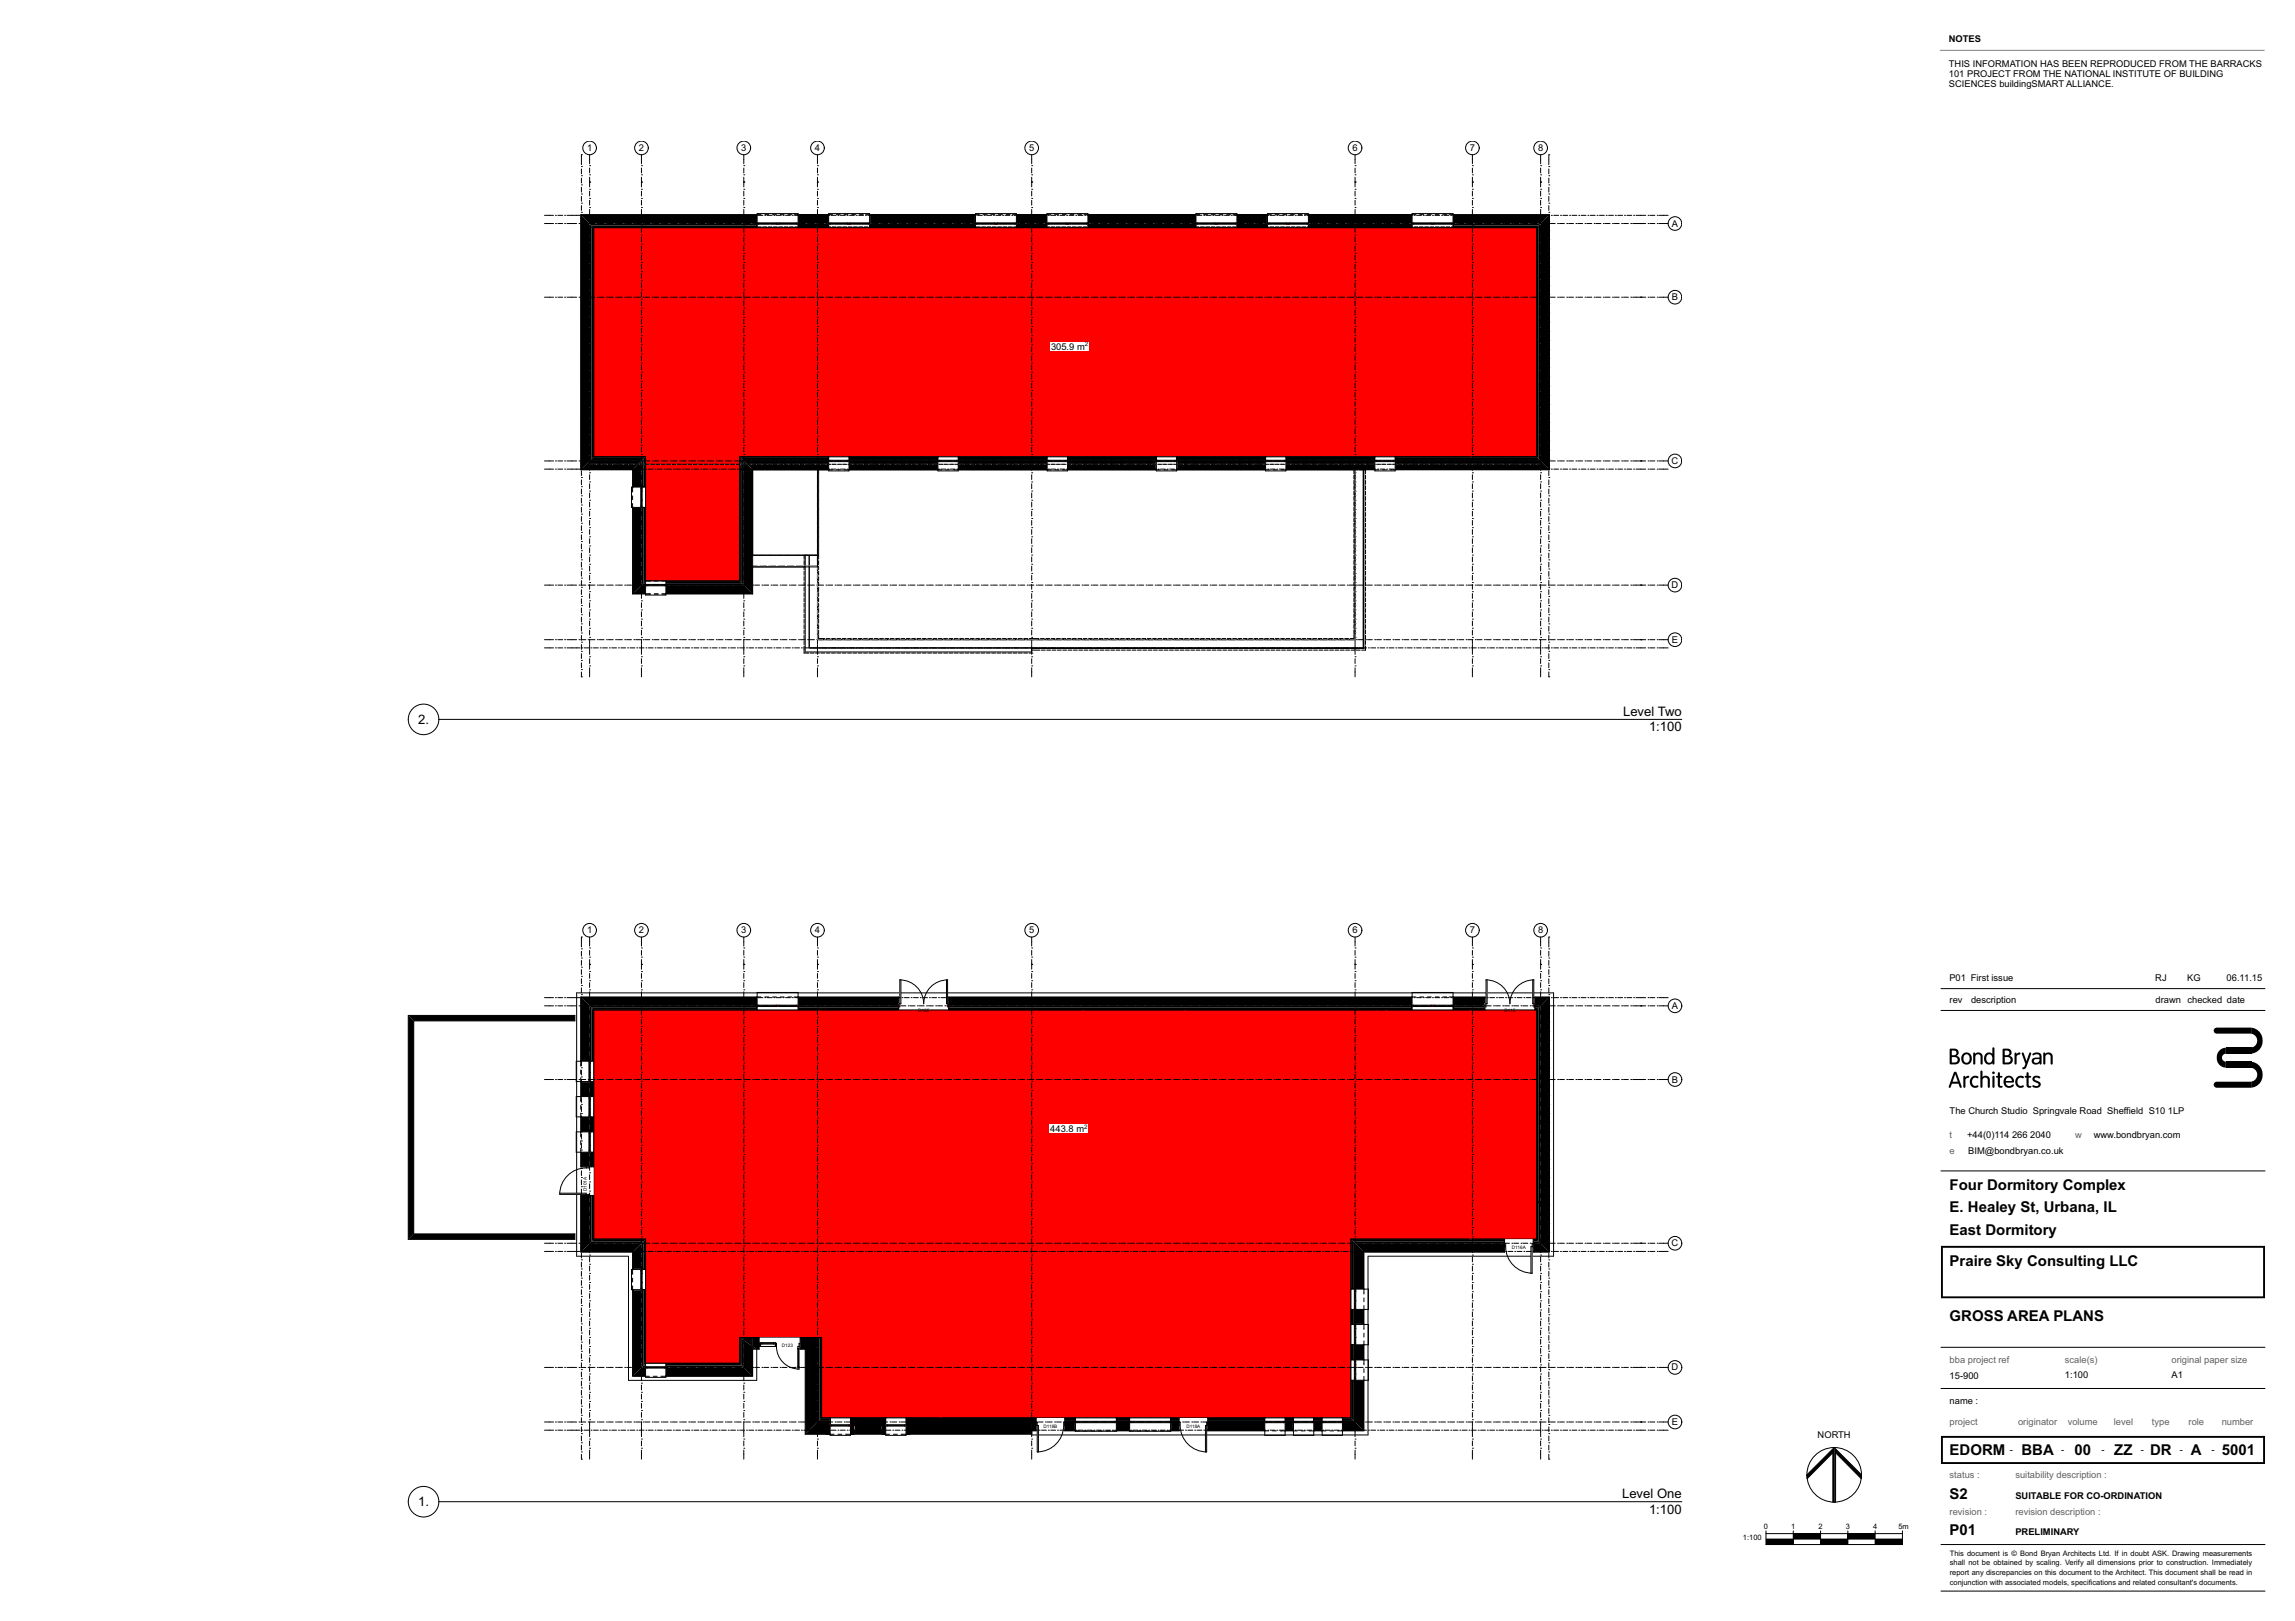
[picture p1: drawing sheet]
<svg xmlns="http://www.w3.org/2000/svg" width="841mm" height="594mm" viewBox="0 0 841 594" stroke-linecap="round" stroke-linejoin="round" font-family="sans-serif">
<defs><g id="words">
<g font-size="5.5">
<text x="714.4" y="436">Four Dormitory Complex</text>
<text x="714.4" y="444.3">E. Healey St, Urbana, IL</text>
<text x="714.4" y="452.6">East Dormitory</text>
<text x="714.4" y="463.8">Praire Sky Consulting LLC</text>
<text x="714.4" y="484.1">GROSS AREA PLANS</text>
<text x="714.4" y="533.1">EDORM</text>
<text x="740.7" y="533.1">BBA</text>
<text x="760.2" y="533.1">00</text>
<text x="774.8" y="533.1">ZZ</text>
<text x="787.9" y="533.1">DR</text>
<text x="802.9" y="533.1">A</text>
<text x="814.1" y="533.1">5001</text>
<text x="714.4" y="549.1">S2</text>
<text x="714.4" y="562.6">P01</text>
</g>
<g font-size="4.8">
<text x="594.8" y="262.3">Level Two</text>
<text x="153.2" y="265.2">2.</text>
<text x="604.3" y="268">1:100</text>
<text x="153.2" y="551.8">1.</text>
<text x="594.4" y="549">Level One</text>
<text x="604.3" y="554.7">1:100</text>
</g>
<g font-size="3.4">
<text x="714.2" y="15.5">NOTES</text>
<text x="714.2" y="24.7">THIS INFORMATION HAS BEEN REPRODUCED FROM THE BARRACKS</text>
<text x="714.2" y="28.2">101 PROJECT FROM THE NATIONAL INSTITUTE OF BUILDING</text>
<text x="714.2" y="31.7">SCIENCES buildingSMART ALLIANCE.</text>
<text x="215.1" y="55.3">1</text>
<text x="234.1" y="55.3">2</text>
<text x="271.6" y="55.3">3</text>
<text x="298.6" y="55.3">4</text>
<text x="377.1" y="55.3">5</text>
<text x="495.6" y="55.3">6</text>
<text x="538.6" y="55.3">7</text>
<text x="563.6" y="55.3">8</text>
<text x="612.7" y="83">A</text>
<text x="612.7" y="110">B</text>
<text x="385.1" y="128.2">305.9 m</text>
<text x="612.6" y="170">C</text>
<text x="612.6" y="215.5">D</text>
<text x="612.7" y="235.5">E</text>
<text x="215.1" y="342">1</text>
<text x="234.1" y="342">2</text>
<text x="271.6" y="342">3</text>
<text x="298.6" y="342">4</text>
<text x="377.1" y="342">5</text>
<text x="495.6" y="342">6</text>
<text x="538.6" y="342">7</text>
<text x="563.6" y="342">8</text>
<text x="714.3" y="359.4">P01</text>
<text x="722.2" y="359.4">First issue</text>
<text x="789.8" y="359.4">RJ</text>
<text x="801.5" y="359.4">KG</text>
<text x="816" y="359.4">06.11.15</text>
<text x="612.7" y="369.7">A</text>
<text x="714.4" y="367.4">rev</text>
<text x="722.3" y="367.4">description</text>
<text x="789.9" y="367.4">drawn</text>
<text x="801.6" y="367.4">checked</text>
<text x="816.1" y="367.4">date</text>
<text x="612.7" y="396.7">B</text>
<text x="714.4" y="408.2">The Church Studio Springvale Road Sheffield S10</text>
<text x="794.4" y="408.2">1LP</text>
<text x="384.9" y="414.8">443.8 m</text>
<text x="720.9" y="417.1">+44(0)114</text>
<text x="737.3" y="417.1">266</text>
<text x="744" y="417.1">2040</text>
<text x="767.3" y="417.1">www.bondbryan.com</text>
<text x="721.3" y="423">BIM@bondbryan.co.uk</text>
<text x="612.6" y="456.7">C</text>
<text x="612.6" y="502.2">D</text>
<text x="714.4" y="505.3">15-900</text>
<text x="756.7" y="505.1">1:100</text>
<text x="795.7" y="505.1">A1</text>
<text x="714.4" y="514.5">name :</text>
<text x="612.7" y="522.2">E</text>
<text x="666.1" y="527.1">NORTH</text>
<text x="736.5" y="532.4">-</text>
<text x="755.3" y="532.4">-</text>
<text x="770.1" y="532.4">-</text>
<text x="784.6" y="532.4">-</text>
<text x="798.8" y="532.4">-</text>
<text x="810.4" y="532.4">-</text>
<text x="738.5" y="549.2">SUITABLE FOR CO-ORDINATION</text>
<text x="738.5" y="562.6">PRELIMINARY</text>
</g>
<g font-size="3.4" fill="#5f5f5f">
<text x="714.4" y="417.1">t</text>
<text x="760.4" y="417.1">w</text>
<text x="714.4" y="423">e</text>
<text x="714.4" y="499.4">bba project ref</text>
<text x="756.7" y="499.4">scale(s)</text>
<text x="795.7" y="499.4">original paper size</text>
<text x="714.4" y="522.3">project</text>
<text x="739.5" y="522.3">originator</text>
<text x="757.7" y="522.3">volume</text>
<text x="774.6" y="522.3">l</text>
<text x="775.4" y="522.3">evel</text>
<text x="788.6" y="522.3">t</text>
<text x="789.5" y="522.3">ype</text>
<text x="802" y="522.3">role</text>
<text x="814.1" y="522.3">number</text>
<text x="714.4" y="541.5">status :</text>
<text x="738.5" y="541.5">suitability description :</text>
<text x="714.4" y="555">revision :</text>
<text x="738.5" y="555">revision description :</text>
</g>
<g font-size="2.7">
<text x="646.4" y="560.3">0</text>
<text x="656.4" y="560.3">1</text>
<text x="666.4" y="560.3">2</text>
<text x="676.4" y="560.3">3</text>
<text x="686.4" y="560.3">4</text>
<text x="695.6" y="560.3">5m</text>
<text x="638.7" y="564.5">1:100</text>
<text x="714.5" y="570">This document is © Bond Bryan Architects Ltd. If in doubt ASK. Drawing measurements</text>
<text x="714.5" y="573.7">shall not be obtained by scaling. Verify all dimensions prior to construction. Immediately</text>
<text x="714.5" y="577.3">report any discrepancies on this document to the Architect. This document shall be read in</text>
<text x="714.5" y="580.9">conjunction with associated models, specifications and related consultant's documents.</text>
</g>
<g font-size="2.3">
<text x="397.5" y="127">2</text>
<text x="397.3" y="413.6">2</text>
</g>
<g font-size="1.7">
<text x="336.4" y="370.7">D105</text>
<text x="551.3" y="370.7">D115</text>
<text x="215" y="436.5" transform="rotate(-90 215 436.5)">D101A</text>
<text x="554" y="457.8">D116A</text>
<text x="286.5" y="493.4">D123</text>
<text x="382.4" y="523.3">D118B</text>
<text x="434.8" y="523.3">D118A</text>
</g>
</g></defs>
<g fill="#000">
<path d="M811.7 376.7l13.2-.1v2.2h-12.7a1.11 1.11 0 0 1-1-.9 1.11 1.11 0 0 1 .5-1.2z" fill-rule="evenodd"/>
<path d="M824.9 376.6a4.8 4.8 0 0 1 4.3 4.7 4.8 4.8 0 0 1-4.3 4.8v-2.2a2.59 2.59 0 0 0 2.3-2.6 2.59 2.59 0 0 0-2.3-2.5z" fill-rule="evenodd"/>
<path d="M714.5 384.4l1.8-.1 .9 .3 .5 .9-.2 1.1a.31 .31 0 0 0-.4 .3 .31 .31 0 0 0 .4 .2l.7 1.1-.5 1.4-1.1 .4-2-.1zM715.2 385l.1 1.7 1.4-.3 .3-.6-.3-.6zM715.2 387.4l.1 1.9h1.3l.6-.3 .2-.7-.3-.7z" fill-rule="evenodd"/>
<path d="M716.1 392.9l.5-.2 .4 .4 1.8 4.9-.1 .6-.5-.1-.6-1.4h-2.3l-.5 1.4-.7-.1zM716.5 393.7l-1 2.7h1.9z" fill-rule="evenodd"/>
<path d="M719.6 394.3h.4l.3 .5 .7-.6 .6 .3-.1 .4-1.3 .7v2.6l-.3 .4-.4-.4z" fill-rule="evenodd"/>
<path d="M719.4 386.2a2.16 2.16 0 0 1 3.1 .8 2.16 2.16 0 0 1-1.2 3 2.21 2.21 0 0 1-2.5-1.1 2.21 2.21 0 0 1 .6-2.7zM719.9 386.6l-.4 1 .1 1.1 .6 .6 .8 .1 .7-.9-.1-1.4-.7-.7z" fill-rule="evenodd"/>
<path d="M723.2 385.8l.5-.1 .1 .5 .6-.5h.9l1 .6 .2 .9-.1 2.8-.4 .1-.2-.3-.1-2.9-.9-.6-.6 .2-.3 .5-.1 2.9-.6 .1z" fill-rule="evenodd"/>
<path d="M722.5 394.8l1.2-.6 1.3 .4-.3 .5-1.3-.1-.7 .9v1l.4 .7 .5 .3 1.1-.2 .3 .2-.2 .5-.9 .2a2.25 2.25 0 0 1-2-1.4 2.25 2.25 0 0 1 .6-2.4z" fill-rule="evenodd"/>
<path d="M725.8 392.4l.7 .2v2.1l.5-.4 .8-.1 1.2 .8 .2 3.1-.2 .5-.6-.3-.1-2.9-.8-.5-.9 .5-.1 2.9-.3 .3-.4-.2z" fill-rule="evenodd"/>
<path d="M727.7 386.2l1.3-.5 1.1 .5v-2.2l.3-.2 .4 .1v5.9l-.5 .3-.2-.6-1.1 .6a2.3 2.3 0 0 1-1.9-1.5 2.3 2.3 0 0 1 .6-2.4zM728.3 386.6l-.4 .9 .1 1.2 .5 .6 .8 .1 .7-.9v-1.4l-.7-.7z" fill-rule="evenodd"/>
<path d="M730.2 394.3l.5-.1 .2 .4v3.6l-.4 .4-.4-.4z" fill-rule="evenodd"/>
<path d="M732.2 393l.6 .1 .1 1.1 .9 .3-.2 .4-.7 .1v2.7l1 .4-.4 .5-1-.1-.4-.6v-3l-.7-.3 .7-.4z" fill-rule="evenodd"/>
<path d="M734 384.4l1.6-.1 1 .3 .5 .9-.2 1.1a.31 .31 0 0 0-.4 .3 .31 .31 0 0 0 .4 .2l.7 1.2-.5 1.3-1.1 .4-2-.1zM734.6 385v1.7l1.5-.3 .2-.6-.2-.6zM734.6 387.4l.1 1.9h1.3l.6-.3 .2-.7-.3-.7z" fill-rule="evenodd"/>
<path d="M734.9 394.7a1.77 1.77 0 0 1 2.3-.3 1.77 1.77 0 0 1 .5 2.3h-2.7l.3 .8 .6 .4 2-.4-.1 .6-1 .5a2.24 2.24 0 0 1-2.5-1.2 2.24 2.24 0 0 1 .6-2.7zM735.4 395.1l-.4 1h2.2l-.1-.7-.5-.5-.6-.1z" fill-rule="evenodd"/>
<path d="M738.3 385.8h.5l.2 .5 .8-.6 .6 .3-.2 .4-1.2 .6v2.7l-.4 .4-.4-.4z" fill-rule="evenodd"/>
<path d="M739.1 394.8l1.2-.6 1.3 .4-.2 .5-1.4-.1-.6 .9-.1 1 .5 .7 .5 .3 1-.2 .3 .2-.2 .5-.8 .2a2.25 2.25 0 0 1-2-1.4 2.25 2.25 0 0 1 .5-2.4z" fill-rule="evenodd"/>
<path d="M740.9 385.8l.7 .1 1 2.9 1-2.9 .4-.2 .3 .3-1.8 5.1-.9 .7-.4-.1-.1-.4 .7-.4 .4-1.1z" fill-rule="evenodd"/>
<path d="M742.7 393l.6 .1 .1 1.1 .9 .3-.1 .4-.8 .1v2.7l1 .4-.4 .5-.9-.1-.5-.6v-3l-.6-.3 .6-.4z" fill-rule="evenodd"/>
<path d="M745.1 394.6l1.3-.4 1.3 .6-.3 .4-1.2-.4-.6 .5a.93 .93 0 0 0 1.1 .8 1.36 1.36 0 0 1 .9 1.9 1.36 1.36 0 0 1-2 .6l-.7-.3-.1-.6 1.6 .3 .6-.4a.78 .78 0 0 0-.9-1 1.22 1.22 0 0 1-1.2-.7 1.22 1.22 0 0 1 .2-1.3z" fill-rule="evenodd"/>
<path d="M744.9 386.1l1.6-.4 1.4 .5 .2 .8-.1 3h-.5l-.2-.4-.6 .4-1 .1-.9-.5-.3-.9 .4-.8 2.5-.4-.4-1-.9-.2-1.1 .4-.2-.2zM745.5 388.3l-.1 .9 .9 .3 .8-.5 .3-.9z" fill-rule="evenodd"/>
<path d="M748.9 385.8l.4-.1 .2 .5 .6-.5h.8l1 .6 .3 .9-.1 2.8-.4 .1-.3-.3v-2.9l-.9-.6-.6 .2-.3 .5-.1 2.9-.7 .1z" fill-rule="evenodd"/>
<path d="M811.7 396.6l13.2-.2v2.2h-12.7a1.11 1.11 0 0 1-1-.8 1.11 1.11 0 0 1 .5-1.2z" fill-rule="evenodd"/>
<path d="M815.7 389h9.2v2.3h-9.2z" fill-rule="evenodd"/>
<path d="M815.7 383.9h9.2v2.2h-9.2z" fill-rule="evenodd"/>
<path d="M813.2 385l.7-.6 1.8-.5v2.2a1.46 1.46 0 0 0-1.5 1.5 1.46 1.46 0 0 0 1.5 1.4v2.3a3.7 3.7 0 0 1-3.2-2.4 3.7 3.7 0 0 1 .7-3.9z" fill-rule="evenodd"/>
<path d="M824.9 389a4.8 4.8 0 0 1 4.3 4.8 4.8 4.8 0 0 1-4.3 4.8v-2.2a2.59 2.59 0 0 0 2.3-2.6 2.59 2.59 0 0 0-2.3-2.5z" fill-rule="evenodd"/>
<path d="M711.3 456.5h118.7v19.2h-118.7zM712 457.2v17.8h117.3v-17.8z" fill-rule="evenodd"/>
<path d="M711.3 526.2h118.7v10.3h-118.7zM712 526.9v8.9h117.3v-8.9z" fill-rule="evenodd"/>
<circle cx="730.5" cy="393.1" r=".48"/>
</g>
<g fill="#fff">
<path d="M714.4 479.1h113.3v6.3h-113.3z" fill-rule="evenodd"/>
<path d="M714.4 458.9h96.4v6.2h-96.4z" fill-rule="evenodd"/>
<path d="M714.4 431.1h113.3v6.3h-113.3z" fill-rule="evenodd"/>
<path d="M714.5 567.6h110.8v14.4h-110.8z" fill-rule="evenodd"/>
<path d="M714.4 405.2h86.1v3.9h-86.1z" fill-rule="evenodd"/>
<path d="M720.9 414h30.7v3.9h-30.7z" fill-rule="evenodd"/>
<path d="M721.3 419.9h93.1v3.9h-93.1z" fill-rule="evenodd"/>
<path d="M714.4 414h1v3.9h-1z" fill-rule="evenodd"/>
<path d="M767.3 414h32.8v3.9h-32.8z" fill-rule="evenodd"/>
<path d="M714.4 496.3h22v4h-22z" fill-rule="evenodd"/>
<path d="M760.4 414h2.5v3.9h-2.5z" fill-rule="evenodd"/>
<path d="M714.4 419.9h2v3.9h-2z" fill-rule="evenodd"/>
<path d="M714.4 511.4h10.5v3.9h-10.5z" fill-rule="evenodd"/>
<path d="M738.5 551.9h31.3v4h-31.3z" fill-rule="evenodd"/>
<path d="M738.5 538.5h33.6v3.9h-33.6z" fill-rule="evenodd"/>
<path d="M714.4 538.5h11.1v3.9h-11.1z" fill-rule="evenodd"/>
<path d="M714.4 551.9h13.8v4h-13.8z" fill-rule="evenodd"/>
<path d="M714.4 439.4h113.3v6.2h-113.3z" fill-rule="evenodd"/>
<path d="M714.4 447.6h113.3v6.3h-113.3z" fill-rule="evenodd"/>
<path d="M714.4 519.3h10.3v3.9h-10.3z" fill-rule="evenodd"/>
<path d="M739.5 519.3h14.3v3.9h-14.3z" fill-rule="evenodd"/>
<path d="M757.7 519.3h11.1v3.9h-11.1z" fill-rule="evenodd"/>
<path d="M774.6 519.3h7.1v3.9h-7.1z" fill-rule="evenodd"/>
<path d="M788.6 519.3h6.5v3.9h-6.5z" fill-rule="evenodd"/>
<path d="M814.1 519.3h11.7v3.9h-11.7z" fill-rule="evenodd"/>
<path d="M802 519.3h5.7v3.9h-5.7z" fill-rule="evenodd"/>
</g>
<path d="M711 18.4h118.7" fill="none" stroke="#7f7f7f" stroke-width=".37"/>
<path d="M711.3 370.3h118.7M711.3 362.3h118.7M711.3 429.1h118.7M711.3 493.7h118.7M711.3 508.8h118.7M711.3 566h118.7M711.3 583h118.7" fill="none" stroke="#000" stroke-width=".37"/>
<g fill="#fff">
<path d="M714.2 12.4h11.8v3.9h-11.8z" fill-rule="evenodd"/>
<path d="M714.2 21.8h114.7v10.6h-114.7z" fill-rule="evenodd"/>
<path d="M756.7 496.3h12v4h-12z" fill-rule="evenodd"/>
<path d="M714.4 502.3h10.7v3.9h-10.7z" fill-rule="evenodd"/>
<path d="M756.7 502.3h37.3v3.5h-37.3z" fill-rule="evenodd"/>
<path d="M814.1 528.2h12.2v6.3h-12.2z" fill-rule="evenodd"/>
<path d="M795.7 496.3h27.9v4h-27.9z" fill-rule="evenodd"/>
<path d="M740.7 528.2h11.9v6.3h-11.9z" fill-rule="evenodd"/>
<path d="M760.2 528.2h6.1v6.3h-6.1z" fill-rule="evenodd"/>
<path d="M774.8 528.2h6.7v6.3h-6.7z" fill-rule="evenodd"/>
<path d="M787.9 528.2h7.9v6.3h-7.9z" fill-rule="evenodd"/>
<path d="M714.4 544.2h6.8v6.3h-6.8z" fill-rule="evenodd"/>
<path d="M802.9 528.2h3.9v6.3h-3.9z" fill-rule="evenodd"/>
<path d="M795.7 502.3h4.2v3.5h-4.2z" fill-rule="evenodd"/>
<path d="M714.4 528.2h20.5v6.3h-20.5z" fill-rule="evenodd"/>
<path d="M714.4 364.5h4.8v3.5h-4.8z" fill-rule="evenodd"/>
<path d="M816.1 364.5h6.6v3.5h-6.6z" fill-rule="evenodd"/>
<path d="M722.3 364.5h65.1v3.5h-65.1z" fill-rule="evenodd"/>
<path d="M789.9 364.5h9.4v3.5h-9.4z" fill-rule="evenodd"/>
<path d="M801.6 364.5h12.8v3.5h-12.8z" fill-rule="evenodd"/>
<path d="M755.3 529.4h1.1v3.9h-1.1z" fill-rule="evenodd"/>
<path d="M784.6 529.4h1.1v3.9h-1.1z" fill-rule="evenodd"/>
<path d="M810.4 529.4h1.1v3.9h-1.1z" fill-rule="evenodd"/>
<path d="M798.8 529.4h1.2v3.9h-1.2z" fill-rule="evenodd"/>
<path d="M770.1 529.4h1.1v3.9h-1.1z" fill-rule="evenodd"/>
<path d="M736.5 529.4h1.2v3.9h-1.2z" fill-rule="evenodd"/>
</g>
<!-- layer: A-Ee_25_10-M_WallsExternal -->
<g fill="none" stroke="#7f7f7f" stroke-width=".37">
<path d="M275.8 490.1h1.8M278.1 490.1h1.8M280.6 490.1h.1M281.5 490.1h1.7M283.9 490.1h.1M284.8 490.1h1.8M287.3 490.1h.1M288.2 490.1h1.7M290.6 490.1h.1M291.5 490.1h1.8M294 490.1h.1M294.9 490.1h1.7"/>
<path d="M297.3 490.1h.1M298.2 490.1h1.8M299.6 521.1h2.6M302.9 521.1h.1M303.8 521.1h1.7M306.2 521.1h.1M307.1 521.1h1.8M309.6 521.1h.1M310.5 521.1h1.7M312.9 521.1h.1M313.8 521.1h1.8M316.3 521.1h.1"/>
<path d="M317.2 521.1h1.7M319.6 521.1h.1M320.5 521.1h1.8M323 521.1h.1M323.9 521.1h1.7M326.3 521.1h.1M327.2 521.1h1.8M329.7 521.1h.1M330.6 521.1h1.7M333 521.1h.1M333.9 521.1h1.8M336.4 521.1h.1"/>
<path d="M337.3 521.1h1.7M339.8 521.1h.1M340.6 521.1h1.8M343.1 521.1h.1M344 521.1h1.7M346.5 521.1h.1M347.3 521.1h1.8M349.8 521.1h.1M350.7 521.1h1.8M353.2 521.1h.1M354 521.1h1.8M356.5 521.1h.1"/>
<path d="M357.4 521.1h1.8M359.9 521.1h.1M360.7 521.1h1.8M363.2 521.1h.1M364.1 521.1h1.8M366.6 521.1h.1M367.4 521.1h1.8M369.9 521.1h.1M370.8 521.1h1.8M373.3 521.1h.1M374.1 521.1h1.8M376.6 521.1h.1"/>
<path d="M377.5 521.1h1.8M380 521.1h.1M380.9 521.1h1.7M383.3 521.1h.1M384.2 521.1h1.8M386.7 521.1h.1M387.6 521.1h1.7M390 521.1h.1M390.9 521.1h1.8M393.4 521.1h.1M394.3 521.1h1.7M396.7 521.1h.1"/>
<path d="M397.6 521.1h1.8M400.1 521.1h.1M401 521.1h1.7M403.4 521.1h.1M404.3 521.1h1.8M406.8 521.1h.1M407.7 521.1h1.7M410.1 521.1h.1M411 521.1h1.8M413.5 521.1h.1M414.4 521.1h1.7M416.8 521.1h.1"/>
<path d="M417.7 521.1h1.8M420.2 521.1h.1M421.1 521.1h1.7M423.5 521.1h.1M424.4 521.1h1.8M426.9 521.1h.1M427.8 521.1h1.7M430.2 521.1h.1M431.1 521.1h1.8M433.6 521.1h.1M434.5 521.1h1.7M436.9 521.1h.1"/>
<path d="M437.8 521.1h1.8M440.3 521.1h.1M441.2 521.1h1.7M443.6 521.1h.1M444.5 521.1h1.8M447 521.1h.1M447.9 521.1h1.7M450.3 521.1h.1M451.2 521.1h1.8M453.7 521.1h.1M454.6 521.1h1.7M457 521.1h.1"/>
<path d="M457.9 521.1h1.8M460.4 521.1h.1M461.3 521.1h1.7M463.8 521.1h.1M464.6 521.1h1.8M467.1 521.1h.1M468 521.1h1.7M470.5 521.1h.1M471.3 521.1h1.8M473.8 521.1h.1M474.7 521.1h1.8M477.2 521.1h.1"/>
<path d="M478 521.1h1.8M480.5 521.1h.1M481.4 521.1h1.8M483.9 521.1h.1M484.7 521.1h1.8M487.2 521.1h.1M488.1 521.1h1.8M490.6 521.1h.1M491.4 521.1h1.8M493.9 521.1h.1M494.8 521.1h1.8"/>
</g>
<g fill="none" stroke="#000" stroke-width=".37">
<path d="M278.5 458.8h-2.7v1.4M279 458.8h1.4M281 458.8h1.4M282.9 458.8h1.4M284.9 458.8h1.4M286.8 458.8h1.4M288.8 458.8h1.4M290.7 458.8h1.5M292.7 458.8h1.4M294.7 458.8h1.4M296.6 458.8h1.4M298.6 458.8h2.4"/>
<path d="M299.6 458.8v1.4M300 458.8v1.4M301.5 458.8h1.4M303.5 458.8h1.4M305.4 458.8h1.4M307.4 458.8h1.4M309.3 458.8h1.4M311.3 458.8h1.4M313.2 458.8h1.4M315.2 458.8h1.4M317.1 458.8h1.5M319.1 458.8h1.4"/>
<path d="M321.1 458.8h1.4M323 458.8h1.4M325 458.8h1.4M326.9 458.8h1.4M328.9 458.8h1.4M330.8 458.8h1.4M332.8 458.8h1.4M334.7 458.8h1.5M336.7 458.8h1.4M338.7 458.8h1.4M340.6 458.8h1.4M342.6 458.8h1.4"/>
<path d="M344.5 458.8h1.4M346.5 458.8h1.4M348.4 458.8h1.5M350.4 458.8h1.4M352.4 458.8h1.4M354.3 458.8h1.4M356.3 458.8h1.4M358.2 458.8h1.4M360.2 458.8h1.4M362.1 458.8h1.4M364.1 458.8h1.4M366 458.8h1.5"/>
<path d="M368 458.8h1.4M370 458.8h1.4M371.9 458.8h1.4M373.9 458.8h1.4M375.8 458.8h1.4M377.8 458.8h1.4M379.7 458.8h1.5M381.7 458.8h1.4M383.7 458.8h1.4M385.6 458.8h1.4M387.6 458.8h1.4M389.5 458.8h1.4"/>
<path d="M391.5 458.8h1.4M393.4 458.8h1.4M395.4 458.8h1.4M397.3 458.8h1.5M399.3 458.8h1.4M401.3 458.8h1.4M403.2 458.8h1.4M405.2 458.8h1.4M407.1 458.8h1.4M409.1 458.8h1.4M411 458.8h1.4M413 458.8h1.4"/>
<path d="M414.9 458.8h1.5M416.9 458.8h1.4M418.9 458.8h1.4M420.8 458.8h1.4M422.8 458.8h1.4M424.7 458.8h1.4M426.7 458.8h1.4M428.6 458.8h1.5M430.6 458.8h1.4M432.6 458.8h1.4M434.5 458.8h1.4M436.5 458.8h1.4"/>
<path d="M438.4 458.8h1.4M440.4 458.8h1.4M442.3 458.8h1.4M444.3 458.8h1.4M446.2 458.8h1.5M448.2 458.8h1.4M450.2 458.8h1.4M452.1 458.8h1.4M454.1 458.8h1.4M456 458.8h1.4M458 458.8h1.4M459.9 458.8h1.5"/>
<path d="M461.9 458.8h1.4M463.9 458.8h1.4M465.8 458.8h1.4M467.8 458.8h1.4M469.7 458.8h1.4M471.7 458.8h1.4M473.6 458.8h1.4M475.6 458.8h1.4M477.5 458.8h1.5M479.5 458.8h1.4M481.5 458.8h1.4M483.4 458.8h1.4"/>
<path d="M485.4 458.8h1.4M487.3 458.8h1.4M489.3 458.8h1.4M491.2 458.8h1.4M493.2 458.8h1.4M495.1 458.8h1.5v1.4M275.8 460.8v1.4M275.8 462.7v1.5M275.8 464.7v1.4M275.8 466.7v1.4M275.8 468.6v1.4M275.8 470.6v1.4"/>
<path d="M275.8 472.5v1.4M275.8 474.5v1.4M275.8 476.4v1.4M275.8 478.4v1.4M299.6 460.8v1.4M299.6 462.7v1.5M299.6 464.7v1.4M299.6 466.7v1.4M299.6 468.6v1.4M299.6 470.6v1.4M299.6 472.5v1.4M299.6 474.5v1.4"/>
<path d="M299.6 476.4v1.4M299.6 478.4v1.4M300 460.8v1.4M300 462.7v1.5M300 464.7v1.4M300 466.7v1.4M300 468.6v1.4M300 470.6v1.4M300 472.5v1.4M300 474.5v1.4M300 476.4v1.4M300 478.4v1.4"/>
<path d="M496.6 460.8v1.4M496.6 462.7v1.5M496.6 464.7v1.4M496.6 466.7v1.4M496.6 468.6v1.4M496.6 470.6v1.4M496.6 472.5v1.4M496.6 474.5v1.4M496.6 476.4v1.4M496.6 478.4v1.4M275.8 480.3v1.5M275.8 482.3v1.4"/>
<path d="M275.8 484.3v1.4M275.8 486.2v1.4M275.8 488.2v2h2.7M279 490.2h1.4M281 490.2h1.4M282.9 490.2h1.4M284.9 490.2h1.4M286.8 490.2h1.4M288.8 490.2h1.4M290.7 490.2h1.5M292.7 490.2h1.4M294.7 490.2h1.4"/>
<path d="M296.6 490.2h1.4M299.6 480.3v1.5M299.6 482.3v1.4M299.6 484.3v1.4M299.6 486.2v1.4M299.6 488.2v1.4M299.6 490.1v1.4M299.6 492.1v1.4M299.6 494v1.4M299.6 496v1.4M299.6 498v1.4M299.6 499.9v1.4"/>
<path d="M300 488.2v2h-1.4M300 480.3v1.5M300 482.3v1.4M300 484.3v1.4M300 486.2v1.4M496.6 480.3v1.5M496.6 482.3v1.4M496.6 484.3v1.4M496.6 486.2v1.4M496.6 488.2v1.4M496.6 490.1v1.4M496.6 492.1v1.4"/>
<path d="M496.6 494v1.4M496.6 496v1.4M496.6 498v1.4M496.6 499.9v1.4M299.6 501.9v1.4M299.6 503.8v1.4M299.6 505.8v1.4M299.6 507.7v1.4M299.6 509.7v1.4M299.6 511.6v1.5M299.6 513.6v1.4M299.6 515.6v1.4"/>
<path d="M299.6 517.5v1.4M299.6 519.5v1.6h1.4M496.6 519.5v1.6h-1.5M496.6 501.9v1.4M496.6 503.8v1.4M496.6 505.8v1.4M496.6 507.7v1.4M496.6 509.7v1.4M496.6 511.6v1.5M496.6 513.6v1.4M496.6 515.6v1.4M496.6 517.5v1.4"/>
<path d="M301.5 521.1h1.4M303.5 521.1h1.4M305.4 521.1h1.4M307.4 521.1h1.4M309.3 521.1h1.4M311.3 521.1h1.4M313.2 521.1h1.4M315.2 521.1h1.4M317.1 521.1h1.5M319.1 521.1h1.4M321.1 521.1h1.4M323 521.1h1.4"/>
<path d="M325 521.1h1.4M326.9 521.1h1.4M328.9 521.1h1.4M330.8 521.1h1.4M332.8 521.1h1.4M334.7 521.1h1.5M336.7 521.1h1.4M338.7 521.1h1.4M340.6 521.1h1.4M342.6 521.1h1.4M344.5 521.1h1.4M346.5 521.1h1.4"/>
<path d="M348.4 521.1h1.5M350.4 521.1h1.4M352.4 521.1h1.4M354.3 521.1h1.4M356.3 521.1h1.4M358.2 521.1h1.4M360.2 521.1h1.4M362.1 521.1h1.4M364.1 521.1h1.4M366 521.1h1.5M368 521.1h1.4M370 521.1h1.4"/>
<path d="M371.9 521.1h1.4M373.9 521.1h1.4M375.8 521.1h1.4M377.8 521.1h1.4M379.7 521.1h1.5M381.7 521.1h1.4M383.7 521.1h1.4M385.6 521.1h1.4M387.6 521.1h1.4M389.5 521.1h1.4M391.5 521.1h1.4M393.4 521.1h1.4"/>
<path d="M395.4 521.1h1.4M397.3 521.1h1.5M399.3 521.1h1.4M401.3 521.1h1.4M403.2 521.1h1.4M405.2 521.1h1.4M407.1 521.1h1.4M409.1 521.1h1.4M411 521.1h1.4M413 521.1h1.4M414.9 521.1h1.5M416.9 521.1h1.4"/>
<path d="M418.9 521.1h1.4M420.8 521.1h1.4M422.8 521.1h1.4M424.7 521.1h1.4M426.7 521.1h1.4M428.6 521.1h1.5M430.6 521.1h1.4M432.6 521.1h1.4M434.5 521.1h1.4M436.5 521.1h1.4M438.4 521.1h1.4M440.4 521.1h1.4"/>
<path d="M442.3 521.1h1.4M444.3 521.1h1.4M446.2 521.1h1.5M448.2 521.1h1.4M450.2 521.1h1.4M452.1 521.1h1.4M454.1 521.1h1.4M456 521.1h1.4M458 521.1h1.4M459.9 521.1h1.5M461.9 521.1h1.4M463.9 521.1h1.4"/>
<path d="M465.8 521.1h1.4M467.8 521.1h1.4M469.7 521.1h1.4M471.7 521.1h1.4M473.6 521.1h1.4M475.6 521.1h1.4M477.5 521.1h1.5M479.5 521.1h1.4M481.5 521.1h1.4M483.4 521.1h1.4M485.4 521.1h1.4M487.3 521.1h1.4"/>
<path d="M489.3 521.1h1.4M491.2 521.1h1.4M493.2 521.1h1.4"/>
</g>
<!-- layer: A-Zz_50_90_00-M_GrossInternal -->
<path d="M217.6 370.1h345.5v84h-68v65.5h-194v-29.4h-30v9.4h-34.5v-45.5h-19z" fill-rule="evenodd" fill="#f00"/>
<path d="M217.6 370.1h345.5v84h-68v65.5h-194v-29.4h-30v9.4h-34.5v-45.5h-19z" fill="none" stroke="#000" stroke-width=".37"/>
<!-- layer: A-Ee_25_10-M_WallsExternal -->
<path d="M217.4 370h59.9M292.6 370h36.7M347.6 370h169.7M532.6 370h11.6" fill="none" stroke="#000" stroke-width=".37"/>
<g fill="#000">
<path d="M213.1 365.6h64.2v2.7l.2 .3h-61.4z" fill-rule="evenodd"/>
<path d="M216.1 368.6h61.4v.2l-.2 .5h-60.5z" fill-rule="evenodd"/>
<path d="M216.8 369.3h60.5v.6h-59.9z" fill-rule="evenodd"/>
<path d="M292.6 369.3h36.7v.6h-36.7z" fill-rule="evenodd"/>
<path d="M292.7 365.6h36.6v3h-36.8l.2-.3z" fill-rule="evenodd"/>
<path d="M292.5 368.6h36.8v.7h-36.7z" fill-rule="evenodd"/>
<path d="M347.6 368.6h169.9v.2l-.2 .5h-169.7z" fill-rule="evenodd"/>
<path d="M347.6 365.6h169.7v2.7l.2 .3h-169.9z" fill-rule="evenodd"/>
<path d="M347.6 369.3h169.7v.6h-169.7z" fill-rule="evenodd"/>
<path d="M532.7 365.6h11.5v3h-11.7l.2-.3z" fill-rule="evenodd"/>
<path d="M532.6 369.3h11.6v.6h-11.6z" fill-rule="evenodd"/>
<path d="M532.5 368.6h11.7v.7h-11.6z" fill-rule="evenodd"/>
<path d="M562.5 369.9h.7z" fill-rule="evenodd"/>
<path d="M562.5 368.6h2.1l-.7 .7h-1.4z" fill-rule="evenodd"/>
<path d="M562.5 369.3h1.4l-.7 .6h-.7z" fill-rule="evenodd"/>
<path d="M562.5 365.6h5.1l-3 3h-2.1z" fill-rule="evenodd"/>
</g>
<path d="M211.3 363.8h358l-1.5 1.5h-355z" fill-rule="evenodd" fill="#fff"/>
<path d="M212.8 365.4h64.5M292.7 365.4h36.6M347.6 365.4h169.7M532.7 365.4h11.5M562.5 365.4h5.3" fill="none" stroke="#000" stroke-width=".37"/>
<path d="M517.5 368.3h15v1.8h-15z" fill-rule="evenodd" fill="#fff"/>
<path d="M517.4 365.3v3M532.6 365.3v3" fill="none" stroke="#000" stroke-width=".37"/>
<g fill="#000">
<path d="M517.3 368.8l.2 1.3z" fill-rule="evenodd"/>
<path d="M532.5 368.8l.1 1.3z" fill-rule="evenodd"/>
</g>
<g fill="#fff">
<path d="M517.5 363.7h15v4.6h-15z" fill-rule="evenodd"/>
<path d="M277.5 368.3h15v1.8h-15z" fill-rule="evenodd"/>
</g>
<path d="M277.4 365.3v3M292.6 365.3v3" fill="none" stroke="#000" stroke-width=".37"/>
<g fill="#000">
<path d="M277.3 368.8l.2 1.3z" fill-rule="evenodd"/>
<path d="M292.5 368.8l.1 1.3z" fill-rule="evenodd"/>
</g>
<path d="M277.5 363.7h15v4.6h-15z" fill-rule="evenodd" fill="#fff"/>
<g fill="none" stroke="#000" stroke-width=".37">
<path d="M211.3 363.8h358M212.8 365.3h64.5M213 365.5h64.3M217.6 370.1h59.7M292.6 370.1h6.9M292.7 365.5h36.6M292.7 365.3h36.6M301 370.1h28.3M347.6 365.5h169.7M347.6 365.3h169.7M347.6 370.1h31.7M380.3 370.1h16"/>
<path d="M397.6 370.1h36M434.8 370.1h69.1M504.9 370.1h2.6M508.7 370.1h8.6M517.5 370.1h15M518.9 365.3h-1.4v-1.6h15v1.6h-1.5M520.3 365.3h1.4M523.1 365.3h1.4M525.9 365.3h1.4M528.7 365.3h1.5M532.6 370.1h5.7M532.7 365.5h11.5"/>
<path d="M532.7 365.3h11.5M539.6 370.1h4.6M562.5 365.3h5.3M562.5 370.1h.6M567.6 365.5l-5.1 .1"/>
</g>
<path d="M277.3 365.3h.2l-.2 4.8M292.7 365.3h-.2l.1 4.8M329.3 365.3v4.8M347.6 365.3v4.8M517.3 365.3h.2l-.2 4.8M532.7 365.3h-.2l.1 4.8M544.2 365.3v4.8M562.5 365.3v4.8" fill="none" stroke="#000" stroke-width=".37"/>
<!-- layer: A-Ee_25_10-M_WallsExternal -->
<g fill="#008020">
<path d="M517.5 368.3h.5v.5h-.5z" fill-rule="evenodd"/>
<path d="M524.5 368.3h.5v.5h-.5z" fill-rule="evenodd"/>
</g>
<path d="M518 368.3h6.5v.5h-6.5z" fill-rule="evenodd" fill="#fff"/>
<g fill="#008020">
<path d="M525 368.3h.5v.5h-.5z" fill-rule="evenodd"/>
<path d="M532 368.3h.5v.5h-.5z" fill-rule="evenodd"/>
</g>
<path d="M525.5 368.3h6.5v.5h-6.5z" fill-rule="evenodd" fill="#fff"/>
<path d="M517.5 368.3h.5v.5h-.5M524.5 368.3h1v.5h-1zM532.5 368.3h-.5v.5h.5" fill="none" stroke="#721b0e" stroke-width=".37"/>
<g fill="none" stroke="#000" stroke-width=".37">
<path d="M277.5 370.1h15M278.9 365.3h-1.4v-1.6h15v1.6h-1.5M280.3 365.3h1.4M283.1 365.3h1.4M285.9 365.3h1.4M288.7 365.3h1.5M517.5 368.3v.5M518 368.6h6.5M518 368.3h6.5M518 368.8h6.5M525.5 368.6h6.5M525.5 368.3h6.5"/>
<path d="M525.5 368.8h6.5M532.5 368.3v.5"/>
</g>
<g fill="#008020">
<path d="M277.5 368.3h.5v.5h-.5z" fill-rule="evenodd"/>
<path d="M284.5 368.3h.5v.5h-.5z" fill-rule="evenodd"/>
</g>
<path d="M278 368.3h6.5v.5h-6.5z" fill-rule="evenodd" fill="#fff"/>
<g fill="#008020">
<path d="M285 368.3h.5v.5h-.5z" fill-rule="evenodd"/>
<path d="M292 368.3h.5v.5h-.5z" fill-rule="evenodd"/>
</g>
<path d="M285.5 368.3h6.5v.5h-6.5z" fill-rule="evenodd" fill="#fff"/>
<path d="M277.5 368.3h.5v.5h-.5M284.5 368.3h1v.5h-1zM292.5 368.3h-.5v.5h.5" fill="none" stroke="#721b0e" stroke-width=".37"/>
<path d="M329.7 359.1a8.7 8.7 0 0 1 8.8 8.7 8.8 8.8 0 0 1 8.7-8.7M277.5 368.3v.5M278 368.6h6.5M278 368.3h6.5M278 368.8h6.5M285.5 368.6h6.5M285.5 368.3h6.5M285.5 368.8h6.5M292.5 368.3v.5" fill="none" stroke="#000" stroke-width=".37"/>
<g fill="#fff">
<path d="M347.2 367.8h.4v1.2h-.4z" fill-rule="evenodd"/>
<path d="M329.3 367.8h.4v1.2h-.4z" fill-rule="evenodd"/>
<path d="M329.7 359.1h.4v8.7h-.4z" fill-rule="evenodd"/>
<path d="M346.8 359.1h.4v8.7h-.4z" fill-rule="evenodd"/>
</g>
<path d="M329.3 367.8h.4v1.2h-.4zM347.2 367.8h.4v1.2h-.4z" fill="none" stroke="#721b0e" stroke-width=".37"/>
<path d="M329.7 359.1h.4v8.7h-.4zM346.8 359.1h.4v8.7h-.4zM544.6 359.1a8.7 8.7 0 0 1 8.7 8.7 8.7 8.7 0 0 1 8.8-8.7M329.3 367.8v1.2M347.6 367.8v1.2" fill="none" stroke="#000" stroke-width=".37"/>
<g fill="#fff">
<path d="M562.1 367.8h.4v1.2h-.4z" fill-rule="evenodd"/>
<path d="M544.2 367.8h.4v1.2h-.4z" fill-rule="evenodd"/>
<path d="M544.6 359.1h.4v8.7h-.4z" fill-rule="evenodd"/>
<path d="M561.7 359.1h.4v8.7h-.4z" fill-rule="evenodd"/>
</g>
<path d="M544.2 367.8h.4v1.2h-.4zM562.1 367.8h.4v1.2h-.4z" fill="none" stroke="#721b0e" stroke-width=".37"/>
<path d="M544.6 359.1h.4v8.7h-.4zM561.7 359.1h.4v8.7h-.4zM544.2 367.8v1.2M562.5 367.8v1.2M563.1 369.9v70.4M563.1 440.6v13.6" fill="none" stroke="#000" stroke-width=".37"/>
<g fill="#000">
<path d="M567.6 365.6v93l-3-3v-87z" fill-rule="evenodd"/>
<path d="M563.2 440.6h.7v14.3l-.7-.7z" fill-rule="evenodd"/>
<path d="M563.2 369.9l.7-.6v71h-.7z" fill-rule="evenodd"/>
<path d="M563.9 440.6h.7v15l-.7-.7z" fill-rule="evenodd"/>
<path d="M563.9 369.3l.7-.7v71.7h-.7z" fill-rule="evenodd"/>
</g>
<path d="M569.3 363.8v96.5l-1.5-1.5v-93.5z" fill-rule="evenodd" fill="#fff"/>
<path d="M563.1 370.1v22.5M567.6 365.6v93M567.6 365.5v93.1M567.7 365.3v93.5M567.8 365.3v93.5M569.3 363.8v96.5M563.1 395.6v44.7h1.5M495.1 454.2h56.3M564.6 440.6h-1.5v13.5" fill="none" stroke="#000" stroke-width=".37"/>
<g fill="#000">
<path d="M495.2 454.2h56.2v.7h-55.5z" fill-rule="evenodd"/>
<path d="M495.9 454.9h55.5v.7h-54.8z" fill-rule="evenodd"/>
<path d="M496.6 455.6h54.8v3h-51.8z" fill-rule="evenodd"/>
<path d="M561.9 454.1l1.3 .1z" fill-rule="evenodd"/>
<path d="M561.9 455.6h2.7l3 3h-5.7z" fill-rule="evenodd"/>
<path d="M561.9 454.2h1.3l.7 .7h-2z" fill-rule="evenodd"/>
<path d="M561.9 454.9h2l.7 .7h-2.7z" fill-rule="evenodd"/>
</g>
<path d="M499.8 458.8h68l1.5 1.5h-68z" fill-rule="evenodd" fill="#fff"/>
<path d="M499.6 458.7h51.8M561.9 458.7h5.9" fill="none" stroke="#000" stroke-width=".37"/>
<path d="M551.4 454.1h10.5v4.7h-10.5z" fill-rule="evenodd" fill="#fff"/>
<path d="M495.1 454.1h43.2M499.6 458.6h51.8M499.8 458.8h51.6M539.6 454.1h11.8M551.8 456.8a9.7 9.7 0 0 0 9.7 9.7M561.9 458.6h5.7M561.9 458.8h5.9M561.9 454.1h1.2M501.3 460.3h68" fill="none" stroke="#000" stroke-width=".37"/>
<path d="M551.4 454.1v4.7M561.9 454.1v4.7" fill="none" stroke="#000" stroke-width=".37"/>
<!-- layer: A-Ee_25_10-M_WallsExternal -->
<g fill="#fff">
<path d="M551.4 455.7h.4v1.1h-.4z" fill-rule="evenodd"/>
<path d="M561.5 455.7h.4v1.1h-.4z" fill-rule="evenodd"/>
<path d="M561 456.8h.5v9.7h-.5z" fill-rule="evenodd"/>
</g>
<path d="M495.1 454.1v18.2M551.4 455.7h.4v1.1h-.4zM561.5 455.7v10.8h-.5v-9.7h.9v-1.1zM495.1 480v5.2M495.1 492.9v5.3M495.1 505.9v13.8" fill="none" stroke="#000" stroke-width=".37"/>
<g fill="#000">
<path d="M495.2 454.2l.7 .7v17.4h-.7z" fill-rule="evenodd"/>
<path d="M495.2 480h.7v5.2h-.7z" fill-rule="evenodd"/>
<path d="M495.9 454.9l.7 .7v16.8l-.7-.1z" fill-rule="evenodd"/>
<path d="M495.9 480l.7-.2v5.5l-.7-.1z" fill-rule="evenodd"/>
<path d="M496.6 455.6l3 3v13.6h-2.8l-.2 .2z" fill-rule="evenodd"/>
<path d="M495.2 492.9h.7v5.3h-.7z" fill-rule="evenodd"/>
<path d="M495.9 492.9l.7-.1v5.5l-.7-.1z" fill-rule="evenodd"/>
<path d="M496.6 479.8l.2 .2h2.8v5.1h-2.8l-.2 .2z" fill-rule="evenodd"/>
<path d="M496.6 492.8l.2 .2h2.8v5.1h-2.8l-.2 .2z" fill-rule="evenodd"/>
<path d="M495.2 505.9h.7v14.5l-.7-.7z" fill-rule="evenodd"/>
<path d="M496.6 505.8l.2 .2h2.8v18.1l-3-3z" fill-rule="evenodd"/>
<path d="M495.9 505.9l.7-.1v15.3l-.7-.7z" fill-rule="evenodd"/>
</g>
<path d="M499.8 458.8l1.5 1.5v65.5l-1.5-1.5z" fill-rule="evenodd" fill="#fff"/>
<path d="M499.7 458.6v13.6M499.7 480v5.1M499.7 493v5.1M499.7 506v18.3" fill="none" stroke="#000" stroke-width=".37"/>
<path d="M495.1 472.4h1.7v7.4h-1.7z" fill-rule="evenodd" fill="#fff"/>
<path d="M496.8 479.9h3M496.8 472.3h3" fill="none" stroke="#000" stroke-width=".37"/>
<g fill="#000">
<path d="M495.1 479.8l1.2 .2z" fill-rule="evenodd"/>
<path d="M495.1 472.3l1.2 .1z" fill-rule="evenodd"/>
</g>
<g fill="#fff">
<path d="M496.8 472.4h4.7v7.4h-4.7z" fill-rule="evenodd"/>
<path d="M495.1 485.3h1.7v7.5h-1.7z" fill-rule="evenodd"/>
</g>
<path d="M496.8 492.9h3M496.8 485.2h3" fill="none" stroke="#000" stroke-width=".37"/>
<g fill="#000">
<path d="M495.1 492.8l1.2 .1z" fill-rule="evenodd"/>
<path d="M495.1 485.2l1.2 .1z" fill-rule="evenodd"/>
</g>
<g fill="#fff">
<path d="M496.8 485.3h4.7v7.5h-4.7z" fill-rule="evenodd"/>
<path d="M495.1 498.3h1.7v7.5h-1.7z" fill-rule="evenodd"/>
</g>
<path d="M496.8 498.2h3M496.8 505.9h3" fill="none" stroke="#000" stroke-width=".37"/>
<g fill="#000">
<path d="M495.1 498.2l1.2 .1z" fill-rule="evenodd"/>
<path d="M495.1 505.8l1.2 .1z" fill-rule="evenodd"/>
</g>
<path d="M496.8 498.3h4.7v7.5h-4.7z" fill-rule="evenodd" fill="#fff"/>
<g fill="none" stroke="#000" stroke-width=".37">
<path d="M495.1 454.1v18.2M499.6 458.6v13.6M499.8 458.8v13.4M495.1 472.4v7.4M495.1 480v5.2M499.8 474.2v-1.8h1.7v7.4h-1.7v-1.4M499.8 475.6v1.4M501.3 460.3v65.5M495.1 492.9v5.3M499.6 480v5.1M499.6 493v5.1M499.8 480v5.1"/>
<path d="M499.8 493v5.1M495.1 505.9v13.7M499.6 506v18.1M499.8 506v18.3"/>
</g>
<path d="M495.1 480l4.7-.2v.2M499.8 472.2v.2l-4.7-.1M495.1 492.9l4.7-.1v.2M499.8 485.1v.2l-4.7-.1M499.8 498.1v.2l-4.7-.1M495.1 505.9l4.7-.1v.2" fill="none" stroke="#000" stroke-width=".37"/>
<!-- layer: A-Ee_25_10-M_WallsExternal -->
<g fill="#008020">
<path d="M496.3 479.3h.5v.5h-.5z" fill-rule="evenodd"/>
<path d="M496.3 472.4h.5v.5h-.5z" fill-rule="evenodd"/>
</g>
<path d="M496.3 472.9h.5v6.4h-.5z" fill-rule="evenodd" fill="#fff"/>
<path d="M496.3 472.4v.5h.5v-.5M496.3 479.8v-.5h.5v.5" fill="none" stroke="#721b0e" stroke-width=".37"/>
<path d="M496.3 472.9v6.4M496.3 479.8h.5M496.3 472.4h.5M496.6 472.9v6.4M496.8 472.9v6.4M495.1 485.3v7.5M499.8 487.1v-1.8h1.7v7.5h-1.7v-1.4M499.8 488.5v1.5" fill="none" stroke="#000" stroke-width=".37"/>
<g fill="#008020">
<path d="M496.3 492.3h.5v.5h-.5z" fill-rule="evenodd"/>
<path d="M496.3 485.3h.5v.5h-.5z" fill-rule="evenodd"/>
</g>
<path d="M496.3 485.8h.5v6.5h-.5z" fill-rule="evenodd" fill="#fff"/>
<path d="M496.3 485.3v.5h.5v-.5M496.3 492.8v-.5h.5v.5" fill="none" stroke="#721b0e" stroke-width=".37"/>
<path d="M495.1 498.3v7.5M496.3 485.8v6.5M496.3 492.8h.5M496.3 485.3h.5M496.6 485.8v6.5M496.8 485.8v6.5M499.8 500.1v-1.8h1.7v7.5h-1.7v-1.4M499.8 501.5v1.5" fill="none" stroke="#000" stroke-width=".37"/>
<g fill="#008020">
<path d="M496.3 505.3h.5v.5h-.5z" fill-rule="evenodd"/>
<path d="M496.3 498.3h.5v.5h-.5z" fill-rule="evenodd"/>
</g>
<path d="M496.3 498.8h.5v6.5h-.5z" fill-rule="evenodd" fill="#fff"/>
<path d="M496.3 498.3v.5h.5v-.5M496.3 505.8v-.5h.5v.5" fill="none" stroke="#721b0e" stroke-width=".37"/>
<g fill="none" stroke="#000" stroke-width=".37">
<path d="M217.5 369.9v19M217.5 396.3v5.4M217.5 409.4v5.2M217.5 422.3v5.3M217.5 438.1v16.1M296.6 490.2l-.1 33.9M301 490.2v29.5M496.3 498.8v6.5M496.3 498.3h.5M496.6 498.8v6.5M496.8 498.8v6.5M301.1 519.6v-29.4h-6v35.4"/>
<path d="M496.3 505.8h.5"/>
</g>
<g fill="#000">
<path d="M216.1 368.6l.7 .7v19.6h-.7z" fill-rule="evenodd"/>
<path d="M216.8 369.3l.6 .6v19h-.6z" fill-rule="evenodd"/>
<path d="M213.1 365.6l3 3v20.3l-.3-.2h-2.7z" fill-rule="evenodd"/>
<path d="M213.1 396.5h2.7l.3-.2v5.5l-.3-.2h-2.7z" fill-rule="evenodd"/>
<path d="M216.1 396.3h.7v5.4l-.5 .1h-.2z" fill-rule="evenodd"/>
<path d="M216.8 396.3h.6v5.4h-.6z" fill-rule="evenodd"/>
<path d="M213.1 409.5h2.7l.3-.2v5.5l-.3-.2h-2.7z" fill-rule="evenodd"/>
<path d="M216.1 409.3l.7 .1v5.2l-.5 .2h-.2z" fill-rule="evenodd"/>
<path d="M216.8 409.4h.6v5.2h-.6z" fill-rule="evenodd"/>
<path d="M213.1 438.1h3v17.5l-3 3z" fill-rule="evenodd"/>
<path d="M213.1 422.4h2.7l.3-.2v5.4h-3z" fill-rule="evenodd"/>
<path d="M216.1 422.2l.7 .1v5.3h-.7z" fill-rule="evenodd"/>
<path d="M216.8 422.3h.6v5.3h-.6z" fill-rule="evenodd"/>
<path d="M216.1 438.1h.7v16.8l-.7 .7z" fill-rule="evenodd"/>
<path d="M216.8 438.1h.6v16.1l-.6 .7z" fill-rule="evenodd"/>
<path d="M300.3 490.2h.6v29.5l-.6 .7z" fill-rule="evenodd"/>
<path d="M295.1 490.2h1.4v33.9l-1.4 1.5z" fill-rule="evenodd"/>
<path d="M296.6 490.2h3v30.9l-3 3z" fill-rule="evenodd"/>
<path d="M299.6 490.2h.7v30.2l-.7 .7z" fill-rule="evenodd"/>
</g>
<path d="M211.3 363.8l1.5 1.5v93.5l-1.5 1.5z" fill-rule="evenodd" fill="#fff"/>
<path d="M212.9 365.3v23.4M212.9 396.5v5.1M212.9 409.5v5.1M212.9 422.4v5.2M212.9 438.1v20.7" fill="none" stroke="#000" stroke-width=".37"/>
<path d="M215.8 388.9h1.8v7.4h-1.8z" fill-rule="evenodd" fill="#fff"/>
<path d="M212.8 396.4h3M212.8 388.8h3" fill="none" stroke="#000" stroke-width=".37"/>
<g fill="#fff">
<path d="M211.2 388.9h4.6v7.4h-4.6z" fill-rule="evenodd"/>
<path d="M215.8 401.8h1.8v7.5h-1.8z" fill-rule="evenodd"/>
</g>
<path d="M212.8 409.4h3M212.8 401.7h3" fill="none" stroke="#000" stroke-width=".37"/>
<g fill="#000">
<path d="M216.3 409.3l1.3 .1z" fill-rule="evenodd"/>
<path d="M216.3 401.7l1.3 .1z" fill-rule="evenodd"/>
</g>
<g fill="#fff">
<path d="M211.2 401.8h4.6v7.5h-4.6z" fill-rule="evenodd"/>
<path d="M215.8 414.8h1.8v7.4h-1.8z" fill-rule="evenodd"/>
</g>
<path d="M212.8 414.7h3M212.8 422.3h3" fill="none" stroke="#000" stroke-width=".37"/>
<g fill="#000">
<path d="M216.3 414.6l1.3 .2z" fill-rule="evenodd"/>
<path d="M216.3 422.2l1.3 .1z" fill-rule="evenodd"/>
</g>
<g fill="#fff">
<path d="M211.2 414.8h4.6v7.4h-4.6z" fill-rule="evenodd"/>
<path d="M212.8 427.6h4.8v10.5h-4.8z" fill-rule="evenodd"/>
</g>
<g fill="none" stroke="#000" stroke-width=".37">
<path d="M211.3 363.8v96.5M212.8 365.3v23.4M213 365.5v23.2M213.1 365.6v23.1M217.6 370.1v31.6M212.8 390.7v-1.8h-1.6v7.4h1.6v-1.4M212.8 392.1v1.4M212.8 396.5v5.1M213 396.5v5.1M213.1 396.5v5.1M212.8 409.5v5.1M213 409.5v5.1"/>
<path d="M213.1 409.5v5.1M217.6 409.4v5.2M212.8 422.4v5.2M212.8 438.1v20.7M213 422.4v5.2M213 438.1v20.5M213.1 422.4v5.2M213.1 438.1v20.5M217.6 422.3v5.3M217.6 438.1v16"/>
</g>
<path d="M212.8 388.7v.2h4.8M217.6 396.3h-4.8v.2M212.8 401.6v.2l4.8-.1M212.8 414.6v.2l4.8-.2M217.6 409.4l-4.8-.1v.2M212.8 438.1h4.8M212.8 427.6h4.8M217.6 422.3l-4.8-.1v.2" fill="none" stroke="#000" stroke-width=".37"/>
<!-- layer: A-Ee_25_10-M_WallsExternal -->
<g fill="#008020">
<path d="M215.8 395.8h.5v.5h-.5z" fill-rule="evenodd"/>
<path d="M215.8 388.9h.5v.5h-.5z" fill-rule="evenodd"/>
</g>
<path d="M215.8 389.4h.5v6.4h-.5z" fill-rule="evenodd" fill="#fff"/>
<path d="M215.8 388.9v.5h.5v-.5M215.8 396.3v-.5h.5v.5" fill="none" stroke="#721b0e" stroke-width=".37"/>
<path d="M215.8 389.4v6.4M215.8 396.3h.5M215.8 388.9h.5M216.1 389.4v6.4M216.3 389.4v6.4M212.8 403.6v-1.8h-1.6v7.5h1.6v-1.4M212.8 405v1.4M217.6 401.8v7.5" fill="none" stroke="#000" stroke-width=".37"/>
<g fill="#008020">
<path d="M215.8 408.8h.5v.5h-.5z" fill-rule="evenodd"/>
<path d="M215.8 401.8h.5v.5h-.5z" fill-rule="evenodd"/>
</g>
<path d="M215.8 402.3h.5v6.5h-.5z" fill-rule="evenodd" fill="#fff"/>
<path d="M215.8 401.8v.5h.5v-.5M215.8 409.3v-.5h.5v.5" fill="none" stroke="#721b0e" stroke-width=".37"/>
<path d="M212.8 416.6v-1.8h-1.6v7.4h1.6v-1.4M212.8 418v1.4M215.8 402.3v6.5M215.8 409.3h.5M215.8 401.8h.5M216.1 402.3v6.5M216.3 402.3v6.5M217.6 414.8v7.4" fill="none" stroke="#000" stroke-width=".37"/>
<g fill="#008020">
<path d="M215.8 421.7h.5v.5h-.5z" fill-rule="evenodd"/>
<path d="M215.8 414.8h.5v.5h-.5z" fill-rule="evenodd"/>
</g>
<path d="M215.8 415.3h.5v6.4h-.5z" fill-rule="evenodd" fill="#fff"/>
<path d="M215.8 414.8v.5h.5v-.5M215.8 422.2v-.5h.5v.5" fill="none" stroke="#721b0e" stroke-width=".37"/>
<path d="M215.8 415.3v6.4M215.8 414.8h.5M216.1 415.3v6.4M216.3 415.3v6.4M214.8 428a9.7 9.7 0 0 0-9.7 9.7M215.8 422.2h.5" fill="none" stroke="#000" stroke-width=".37"/>
<g fill="#fff">
<path d="M214.8 427.6h1.2v.4h-1.2z" fill-rule="evenodd"/>
<path d="M214.8 437.7h1.2v.4h-1.2z" fill-rule="evenodd"/>
<path d="M205.1 437.2h9.7v.5h-9.7z" fill-rule="evenodd"/>
</g>
<path d="M205.1 437.2h9.7v.9h1.2v-.4h-10.9zM214.8 427.6h1.2v.4h-1.2zM390.2 519.7h3.8M409.2 519.7h4.6M429.1 519.7h3M442.6 519.7h20.8M471.1 519.7h2.8M481.6 519.7h2.8M492.1 519.7h3.1" fill="none" stroke="#000" stroke-width=".37"/>
<g fill="#000">
<path d="M378.1 519.6l1.6 .1z" fill-rule="evenodd"/>
<path d="M378.1 519.7h1.6v.7h-1.6z" fill-rule="evenodd"/>
<path d="M390.2 519.7h3.8v.7h-3.8z" fill-rule="evenodd"/>
<path d="M429.1 519.7h3v.7h-3z" fill-rule="evenodd"/>
<path d="M442.6 519.7h20.8v.7h-20.8z" fill-rule="evenodd"/>
<path d="M378.1 520.4h1.6v.7h-1.6z" fill-rule="evenodd"/>
<path d="M378.1 521.1h1.6v3h-1.6z" fill-rule="evenodd"/>
<path d="M390.2 520.4h3.8l.1 .7h-3.9z" fill-rule="evenodd"/>
<path d="M390.2 521.1h3.9l-.2 .2v2.8h-3.7z" fill-rule="evenodd"/>
<path d="M409.2 520.4h4.6l.2 .7h-4.9z" fill-rule="evenodd"/>
<path d="M409.1 521.1h4.9l-.2 .2v2.8h-4.5v-2.8z" fill-rule="evenodd"/>
<path d="M409.2 519.7h4.6v.7h-4.6z" fill-rule="evenodd"/>
<path d="M429.1 520.4h3v.7h-3.1z" fill-rule="evenodd"/>
<path d="M429 521.1h3.1v3h-2.9v-2.8z" fill-rule="evenodd"/>
<path d="M442.6 521.1h20.9l-.2 .2v2.8h-20.7z" fill-rule="evenodd"/>
<path d="M442.6 520.4h20.8l.1 .7h-20.9z" fill-rule="evenodd"/>
<path d="M471.1 520.4h2.8l.1 .7h-3.1z" fill-rule="evenodd"/>
<path d="M470.9 521.1h3.1l-.2 .2v2.8h-2.7v-2.8z" fill-rule="evenodd"/>
<path d="M471.1 519.7h2.8v.7h-2.8z" fill-rule="evenodd"/>
<path d="M481.4 521.1h3.1l-.2 .2v2.8h-2.7v-2.8z" fill-rule="evenodd"/>
<path d="M481.6 519.7h2.8v.7h-2.8z" fill-rule="evenodd"/>
<path d="M481.6 520.4h2.8l.1 .7h-3.1z" fill-rule="evenodd"/>
<path d="M492.1 520.4h3.8l.7 .7h-4.7z" fill-rule="evenodd"/>
<path d="M491.9 521.1h4.7l3 3h-7.5v-2.8z" fill-rule="evenodd"/>
<path d="M492.1 519.7h3.1l.7 .7h-3.8z" fill-rule="evenodd"/>
</g>
<path d="M378.1 524.3h121.7l1.5 1.5h-123.2z" fill-rule="evenodd" fill="#fff"/>
<path d="M378.1 524.1h1.6v.2h-1.6z" fill-rule="evenodd" fill="#000"/>
<path d="M390.2 524.2h3.7M409.3 524.2h4.5M429.2 524.2h2.9M442.6 524.2h20.7M471.1 524.2h2.7M481.6 524.2h2.7M492.1 524.2h7.7" fill="none" stroke="#000" stroke-width=".37"/>
<path d="M484.5 519.6h7.4v1.7h-7.4z" fill-rule="evenodd" fill="#fff"/>
<path d="M484.4 521.3v3M492 521.3v3" fill="none" stroke="#000" stroke-width=".37"/>
<g fill="#000">
<path d="M484.4 519.6l.1 1.2z" fill-rule="evenodd"/>
<path d="M491.9 519.6l.2 1.2z" fill-rule="evenodd"/>
</g>
<g fill="#fff">
<path d="M484.5 521.3h7.4v4.7h-7.4z" fill-rule="evenodd"/>
<path d="M474 519.6h7.4v1.7h-7.4z" fill-rule="evenodd"/>
</g>
<path d="M473.9 521.3v3M481.5 521.3v3" fill="none" stroke="#000" stroke-width=".37"/>
<g fill="#000">
<path d="M473.9 519.6l.1 1.2z" fill-rule="evenodd"/>
<path d="M481.4 519.6l.2 1.2z" fill-rule="evenodd"/>
</g>
<g fill="#fff">
<path d="M474 521.3h7.4v4.7h-7.4z" fill-rule="evenodd"/>
<path d="M463.5 519.6h7.4v1.7h-7.4z" fill-rule="evenodd"/>
</g>
<path d="M463.4 521.3v3M471 521.3v3" fill="none" stroke="#000" stroke-width=".37"/>
<g fill="#000">
<path d="M463.4 519.6l.1 1.2z" fill-rule="evenodd"/>
<path d="M470.9 519.6l.2 1.2z" fill-rule="evenodd"/>
</g>
<g fill="#fff">
<path d="M463.5 521.3h7.4v4.7h-7.4z" fill-rule="evenodd"/>
<path d="M414 519.6h15v1.7h-15z" fill-rule="evenodd"/>
</g>
<path d="M413.9 521.3v3M429.1 521.3v3" fill="none" stroke="#000" stroke-width=".37"/>
<g fill="#000">
<path d="M413.8 519.6l.2 1.2z" fill-rule="evenodd"/>
<path d="M429 519.6l.1 1.2z" fill-rule="evenodd"/>
</g>
<g fill="#fff">
<path d="M414 521.3h15v3.2h-15z" fill-rule="evenodd"/>
<path d="M394.1 519.6h15v1.7h-15z" fill-rule="evenodd"/>
</g>
<path d="M394 521.3v3M409.2 521.3v3" fill="none" stroke="#000" stroke-width=".37"/>
<g fill="#000">
<path d="M394 519.6l.1 1.2z" fill-rule="evenodd"/>
<path d="M409.1 519.6l.1 1.2z" fill-rule="evenodd"/>
</g>
<g fill="#fff">
<path d="M394.1 521.3h15v3.2h-15z" fill-rule="evenodd"/>
<path d="M432.1 519.6h10.5v4.7h-10.5z" fill-rule="evenodd"/>
<path d="M379.7 519.6h10.5v4.7h-10.5z" fill-rule="evenodd"/>
</g>
<g fill="none" stroke="#000" stroke-width=".37">
<path d="M378.1 519.6h1.6M390.2 519.6h3.8M409.2 519.6h4.6M429.1 519.6h3M442.6 519.6h20.8M471.1 519.6h2.8M481.6 519.6h2.8M484.5 519.6h7.4M492.1 519.6h3M378.1 524.3h1.6M379.7 524.1h-1.6v1.7h123.2M390.2 524.1h3.7"/>
<path d="M390.2 524.3h3.7M409.3 524.1h4.5M409.3 524.3h4.5M429.2 524.1h2.9M429.2 524.3h2.9M442.6 524.1h20.7M442.6 524.3h20.7M471.1 524.1h2.7M471.1 524.3h2.7M481.6 524.1h2.7M481.6 524.3h2.7M485.9 524.3h-1.4v1.7h7.4v-1.7h-1.8"/>
<path d="M487.3 524.3h1.4M492.1 524.1h7.5M492.1 524.3h7.7"/>
</g>
<g fill="none" stroke="#000" stroke-width=".37">
<path d="M379.7 519.6v4.7M390.2 519.6v4.7M394 519.6l.1 4.7h-.2M409.2 519.6l-.1 4.7h.2M413.8 519.6l.2 4.7h-.2M429.1 519.6l-.1 4.7h.2M432.1 519.6v4.7M442.6 519.6v4.7M463.4 519.6l.1 4.7h-.2M471.1 519.6l-.2 4.7h.2M473.9 519.6l.1 4.7h-.2M481.6 519.6l-.2 4.7h.2"/>
<path d="M484.4 519.6l.1 4.7h-.2M492.1 519.6l-.2 4.7h.2"/>
</g>
<!-- layer: A-Ee_25_10-M_WallsExternal -->
<g fill="#008020">
<path d="M484.5 520.8h.5v.5h-.5z" fill-rule="evenodd"/>
<path d="M491.4 520.8h.5v.5h-.5z" fill-rule="evenodd"/>
</g>
<path d="M485 520.8h6.4v.5h-6.4z" fill-rule="evenodd" fill="#fff"/>
<path d="M484.5 520.8h.5v.5h-.5M491.9 520.8h-.5v.5h.5" fill="none" stroke="#721b0e" stroke-width=".37"/>
<path d="M474 519.6h7.4M475.4 524.3h-1.4v1.7h7.4v-1.7h-1.8M476.8 524.3h1.4M484.5 520.8v.5M485 521.1h6.4M485 521.3h6.4M485 520.8h6.4M491.9 520.8v.5" fill="none" stroke="#000" stroke-width=".37"/>
<g fill="#008020">
<path d="M474 520.8h.5v.5h-.5z" fill-rule="evenodd"/>
<path d="M480.9 520.8h.5v.5h-.5z" fill-rule="evenodd"/>
</g>
<path d="M474.5 520.8h6.4v.5h-6.4z" fill-rule="evenodd" fill="#fff"/>
<path d="M474 520.8h.5v.5h-.5M481.4 520.8h-.5v.5h.5" fill="none" stroke="#721b0e" stroke-width=".37"/>
<path d="M463.5 519.6h7.4M464.9 524.3h-1.4v1.7h7.4v-1.7h-1.8M466.3 524.3h1.4M474 520.8v.5M474.5 521.1h6.4M474.5 521.3h6.4M474.5 520.8h6.4M481.4 520.8v.5" fill="none" stroke="#000" stroke-width=".37"/>
<g fill="#008020">
<path d="M463.5 520.8h.5v.5h-.5z" fill-rule="evenodd"/>
<path d="M470.4 520.8h.5v.5h-.5z" fill-rule="evenodd"/>
</g>
<path d="M464 520.8h6.4v.5h-6.4z" fill-rule="evenodd" fill="#fff"/>
<path d="M463.5 520.8h.5v.5h-.5M470.9 520.8h-.5v.5h.5" fill="none" stroke="#721b0e" stroke-width=".37"/>
<path d="M414 519.6h15M415.4 524.3l-1.4 .2h15l-1.5-.2M416.8 524.3h1.4M419.6 524.3h1.4M422.4 524.3h1.4M425.2 524.3h1.5M463.5 520.8v.5M464 521.1h6.4M464 521.3h6.4M464 520.8h6.4M470.9 520.8v.5" fill="none" stroke="#000" stroke-width=".37"/>
<g fill="#008020">
<path d="M414 520.8h.5v.5h-.5z" fill-rule="evenodd"/>
<path d="M428.5 520.8h.5v.5h-.5z" fill-rule="evenodd"/>
</g>
<path d="M414.5 520.8h14v.5h-14z" fill-rule="evenodd" fill="#fff"/>
<path d="M414 520.8h.5v.5h-.5M429 520.8h-.5v.5h.5" fill="none" stroke="#721b0e" stroke-width=".37"/>
<path d="M394.1 519.6h15M395.5 524.3l-1.4 .2h15l-1.4-.2M396.9 524.3h1.4M399.7 524.3h1.4M402.6 524.3h1.4M405.4 524.3h1.4M414 520.8v.5M414.5 521.1h14M414.5 521.3h14M414.5 520.8h14M429 520.8v.5" fill="none" stroke="#000" stroke-width=".37"/>
<g fill="#008020">
<path d="M394.1 520.8h.5v.5h-.5z" fill-rule="evenodd"/>
<path d="M408.6 520.8h.5v.5h-.5z" fill-rule="evenodd"/>
</g>
<path d="M394.6 520.8h14v.5h-14z" fill-rule="evenodd" fill="#fff"/>
<path d="M394.1 520.8h.5v.5h-.5M409.1 520.8h-.5v.5h.5" fill="none" stroke="#721b0e" stroke-width=".37"/>
<path d="M394.1 520.8v.5M394.6 521.1h14M394.6 521.3h14M394.6 520.8h14M409.1 520.8v.5M432.5 522.3a9.7 9.7 0 0 0 9.7 9.7" fill="none" stroke="#000" stroke-width=".37"/>
<g fill="#fff">
<path d="M432.1 521.2h.4v1.1h-.4z" fill-rule="evenodd"/>
<path d="M442.2 521.2h.4v1.1h-.4z" fill-rule="evenodd"/>
<path d="M441.7 522.3h.5v9.7h-.5z" fill-rule="evenodd"/>
</g>
<path d="M389.8 522.3a9.7 9.7 0 0 1-9.7 9.7M432.1 521.2h.4v1.1h-.4zM442.2 521.2v10.8h-.5v-9.7h.9v-1.1z" fill="none" stroke="#000" stroke-width=".37"/>
<g fill="#fff">
<path d="M389.8 521.2h.4v1.1h-.4z" fill-rule="evenodd"/>
<path d="M379.7 521.2h.4v1.1h-.4z" fill-rule="evenodd"/>
<path d="M380.1 522.3h.4v9.7h-.4z" fill-rule="evenodd"/>
</g>
<path d="M236.5 454.1v10.9M236.5 472.7v27M379.7 521.2v1.1h.8v9.7h-.4v-10.8zM389.8 521.2h.4v1.1h-.4z" fill="none" stroke="#000" stroke-width=".37"/>
<g fill="#000">
<path d="M235.8 454.9v10.1l-.7 .2v-9.6z" fill-rule="evenodd"/>
<path d="M236.4 454.2v10.8h-.6v-10.1z" fill-rule="evenodd"/>
<path d="M232.1 458.6l3-3v9.6l-.3-.2h-2.7z" fill-rule="evenodd"/>
<path d="M235.1 472.6l.7 .1v27.7l-.7 .7z" fill-rule="evenodd"/>
<path d="M235.8 472.7h.6v27l-.6 .7z" fill-rule="evenodd"/>
<path d="M232.1 472.8h2.7l.3-.2v28.5l-3 3z" fill-rule="evenodd"/>
</g>
<path d="M231.8 458.8v45.5l-1.5 1.5v-45.5z" fill-rule="evenodd" fill="#fff"/>
<path d="M231.9 458.6v6.4M231.9 472.8v31.5" fill="none" stroke="#000" stroke-width=".37"/>
<path d="M234.8 465.2h1.8v7.4h-1.8z" fill-rule="evenodd" fill="#fff"/>
<path d="M231.8 472.7h3M231.8 465.1h3" fill="none" stroke="#000" stroke-width=".37"/>
<g fill="#000">
<path d="M235.3 472.6l1.3 .1z" fill-rule="evenodd"/>
<path d="M235.3 465l1.3 .2z" fill-rule="evenodd"/>
</g>
<path d="M231.4 465.2h3.4v7.4h-3.4z" fill-rule="evenodd" fill="#fff"/>
<path d="M231.8 458.8v6.2M232.1 458.6v6.4M236.6 454.1v10.9M230.3 460.3v45.5M231.8 467v-1.8h-.4v7.4h.4v-1.4M231.8 468.4v1.4M231.8 472.8v31.5M232.1 472.8l-.1 31.3M236.6 465.2v7.4M236.6 472.7v26.9" fill="none" stroke="#000" stroke-width=".37"/>
<path d="M231.8 465v.2l4.8-.2M236.6 472.7l-4.8-.1v.2" fill="none" stroke="#000" stroke-width=".37"/>
<!-- layer: A-Ee_25_10-M_WallsExternal -->
<g fill="#008020">
<path d="M234.8 472.1h.5v.5h-.5z" fill-rule="evenodd"/>
<path d="M234.8 465.2h.5v.5h-.5z" fill-rule="evenodd"/>
</g>
<path d="M234.8 465.7h.5v6.4h-.5z" fill-rule="evenodd" fill="#fff"/>
<path d="M234.8 465.2v.5h.5v-.5M234.8 472.6v-.5h.5v.5" fill="none" stroke="#721b0e" stroke-width=".37"/>
<path d="M234.8 465.7v6.4M234.8 472.6h.5M234.8 465.2h.5M235.1 465.7v6.4M235.3 465.7v6.4M244 499.7h27.2" fill="none" stroke="#000" stroke-width=".37"/>
<g fill="#000">
<path d="M236.6 499.6l-.2 .1z"/>
<path d="M236.4 499.7l.2 .7h-.8z" fill-rule="evenodd"/>
<path d="M244 499.7h27.2l.7 .7h-27.9z" fill-rule="evenodd"/>
<path d="M232.1 504.1l3-3h1.5v3z" fill-rule="evenodd"/>
<path d="M235.8 500.4h.8v.7h-1.5z" fill-rule="evenodd"/>
<path d="M244 500.4h27.9l.7 .7h-28.6z" fill-rule="evenodd"/>
<path d="M244 501.1h28.6l3 3h-31.6z" fill-rule="evenodd"/>
</g>
<path d="M231.8 504.3h44l1.5 1.5h-47z" fill-rule="evenodd" fill="#fff"/>
<path d="M231.8 504.2h4.8M244 504.2h31.8" fill="none" stroke="#000" stroke-width=".37"/>
<g fill="#fff">
<path d="M236.6 499.6h7.4v1.7h-7.4z" fill-rule="evenodd"/>
<path d="M236.6 501.3h7.4v3.4h-7.4z" fill-rule="evenodd"/>
</g>
<path d="M236.6 499.6h34.5M230.3 505.8h47M231.8 504.3h6.2M232 504.1h4.6M232.1 504.1h4.5M236.6 504.3v.4h7.4v-.4M239.4 504.3h1.4M242.2 504.3h33.6M244 504.1h31.6" fill="none" stroke="#000" stroke-width=".37"/>
<path d="M236.6 499.6v4.7M244 499.6v4.7" fill="none" stroke="#000" stroke-width=".37"/>
<!-- layer: A-Ee_25_10-M_WallsExternal -->
<g fill="#008020">
<path d="M236.6 500.8h.5v.5h-.5z" fill-rule="evenodd"/>
<path d="M243.5 500.8h.5v.5h-.5z" fill-rule="evenodd"/>
</g>
<path d="M237.1 500.8h6.4v.5h-6.4z" fill-rule="evenodd" fill="#fff"/>
<path d="M236.6 500.8h.5v.5h-.5M244 500.8h-.5v.5h.5" fill="none" stroke="#721b0e" stroke-width=".37"/>
<path d="M217.4 454.2h19.2M236.6 500.8v.5M237.1 501.1h6.4M237.1 501.3h6.4M237.1 500.8h6.4M244 500.8v.5" fill="none" stroke="#000" stroke-width=".37"/>
<g fill="#000">
<path d="M213.1 458.6l3-3h19l-3 3z" fill-rule="evenodd"/>
<path d="M216.8 454.9h19l-.7 .7h-19z" fill-rule="evenodd"/>
<path d="M217.4 454.2h19l-.6 .7h-19z" fill-rule="evenodd"/>
</g>
<path d="M212.8 458.8h19l-1.5 1.5h-19z" fill-rule="evenodd" fill="#fff"/>
<path d="M149.6 372.1h61.1v2h-59.1v78.1h59.1v2h-61.1zM212.8 458.7h19.2M212.8 458.8h19M217.6 454.1h19M232.1 458.6h-19.1M211.3 460.3h19M275.7 490.2v3.2" fill="none" stroke="#000" stroke-width=".37"/>
<g fill="#000">
<path d="M271.1 490.2l.1 .1z"/>
<path d="M149.6 372.1l2 2v78.1l-2 2z" fill-rule="evenodd"/>
<path d="M149.6 372.1h61.1v2h-59.1z" fill-rule="evenodd"/>
<path d="M149.6 454.2l2-2h59.1v2z" fill-rule="evenodd"/>
<path d="M271.2 490.2h.7v.5z" fill-rule="evenodd"/>
<path d="M271.9 490.2h.7v1l-.7-.5z" fill-rule="evenodd"/>
<path d="M272.6 490.2h3v3l-3-2z" fill-rule="evenodd"/>
<path d="M275.8 490.2h2.4v4.2h-.9l-1.5-1z" fill-rule="evenodd"/>
<path d="M293.2 490.2h1.9v4.2h-1.9z" fill-rule="evenodd"/>
</g>
<path d="M278.2 490.2h15v4.2h-15z" fill-rule="evenodd" fill="#fff"/>
<path d="M271.1 490.2h7.1M275.6 490.2v3.1M277.3 494.4h.9M284.5 493.4a8.3 8.3 0 0 0 8.3 8.3M293.2 490.2h1.9v4.2h-1.9" fill="none" stroke="#000" stroke-width=".37"/>
<path d="M278.2 490.2v4.2M293.2 490.2v4.2" fill="none" stroke="#000" stroke-width=".37"/>
<!-- layer: A-Ee_25_10-M_WallsExternal -->
<g fill="#fff">
<path d="M278.2 492.3l.4 .1v1h-.4z" fill-rule="evenodd"/>
<path d="M284.2 492.3h.3v1.1h-.4z" fill-rule="evenodd"/>
<path d="M292.8 492.3h.4v1.1h-.4z" fill-rule="evenodd"/>
<path d="M278.6 492.4h5.5v1h-5.5z" fill-rule="evenodd"/>
</g>
<path d="M278.6 492.4h5.5v1h-5.5z" fill="none" stroke="#000" stroke-width=".37"/>
<path d="M279.2 492h4.4v.4h-4.4z" fill-rule="evenodd" fill="#fff"/>
<path d="M279.2 492h4.4v.4h-4.4z" fill="none" stroke="#000" stroke-width=".37"/>
<path d="M283.6 492h.6v.4h-.6z" fill-rule="evenodd" fill="#fff"/>
<path d="M283.6 492h.6v.4h-.6z" fill="none" stroke="#000" stroke-width=".37"/>
<path d="M278.5 492h.7v.4h-.7z" fill-rule="evenodd" fill="#fff"/>
<path d="M278.5 492h.7v.4h-.7z" fill="none" stroke="#000" stroke-width=".37"/>
<g fill="#fff">
<path d="M292.4 500.9h.4v.8h-.4z" fill-rule="evenodd"/>
<path d="M292.4 493.4h.4v.8h-.4z" fill-rule="evenodd"/>
<path d="M292.6 494.2h.2v6.7h-.2z" fill-rule="evenodd"/>
</g>
<path d="M292.6 494.2h.2v6.7h-.2z" fill="none" stroke="#000" stroke-width=".37"/>
<path d="M292.4 494.2h.2v6.7h-.2z" fill-rule="evenodd" fill="#fff"/>
<path d="M271.1 490.2v9.5M278.6 493.4v-1l-.4-.1v1.1h6.3v-1.1l-.4 .1v1M279.2 492.2h4.4M292.4 494.2h.4v-1.9h.4v1.1h-.8v8.3h.4v-.8h-.4M292.6 494.2v6.7" fill="none" stroke="#000" stroke-width=".37"/>
<g fill="#000">
<path d="M275.8 493.4l1.5 1h-1.5z"/>
<path d="M271.2 490.3l.7 .4v9.7l-.7-.7z" fill-rule="evenodd"/>
<path d="M271.9 490.7l.7 .5v9.9l-.7-.7z" fill-rule="evenodd"/>
<path d="M272.6 491.2l3 2v10.9l-3-3z" fill-rule="evenodd"/>
</g>
<path d="M275.8 494.4h1.5v11.4l-1.5-1.5z" fill-rule="evenodd" fill="#fff"/>
<g fill="#000">
<path d="M275.6 493.3l.2 1.1h-.2z" fill-rule="evenodd"/>
<path d="M300.9 519.7h3.2v.7h-3.8z" fill-rule="evenodd"/>
<path d="M296.5 524.1h6.3v1.5h-7.7z" fill-rule="evenodd"/>
<path d="M296.6 524.1l3-3h4.5l.1 1.5h-1.4v1.5z" fill-rule="evenodd"/>
<path d="M300.3 520.4h3.8v.7h-4.5z" fill-rule="evenodd"/>
<path d="M311.8 521.1h12.6l.2 1.5h-1.5v1.5h-10v-1.5h-1.4z" fill-rule="evenodd"/>
<path d="M311.8 519.7h12.6v.7h-12.6z" fill-rule="evenodd"/>
<path d="M311.8 520.4h12.6v.7h-12.6z" fill-rule="evenodd"/>
<path d="M313.1 524.1h10v1.5h-10z" fill-rule="evenodd"/>
<path d="M332.1 521.1h46v3h-44.6v-1.5h-1.5z" fill-rule="evenodd"/>
<path d="M332.1 519.7h46v.7h-46z" fill-rule="evenodd"/>
<path d="M332.1 520.4h46v.7h-46z" fill-rule="evenodd"/>
<path d="M333.5 524.1h44.6v1.5h-44.6z" fill-rule="evenodd"/>
</g>
<path d="M271.1 490.2v9.4M275.6 493.2v10.9M275.7 494.4v9.9M275.8 504.3v-9.9h1.5v11.4M300.9 519.7h3.2M311.8 519.7h12.6M332.1 519.7h46" fill="none" stroke="#000" stroke-width=".37"/>
<path d="M324.6 519.6h7.4v3h-7.4z" fill-rule="evenodd" fill="#fff"/>
<g fill="#000">
<path d="M323.1 522.6h1.5v3h-1.5z" fill-rule="evenodd"/>
<path d="M332 522.6h1.5v3h-1.5z" fill-rule="evenodd"/>
</g>
<path d="M324.5 519.6v2.5M332.1 519.6v2.5" fill="none" stroke="#000" stroke-width=".37"/>
<g fill="#fff">
<path d="M324.6 522.6h7.4v3.4h-7.4z" fill-rule="evenodd"/>
<path d="M304.2 519.6h7.5v3h-7.5z" fill-rule="evenodd"/>
</g>
<g fill="#000">
<path d="M302.8 522.6h1.4v3h-1.4z" fill-rule="evenodd"/>
<path d="M311.7 522.6h1.4v3h-1.4z" fill-rule="evenodd"/>
</g>
<path d="M304.2 519.6v2.5M311.7 519.6v2.5" fill="none" stroke="#000" stroke-width=".37"/>
<path d="M304.2 522.6h7.5v3.4h-7.5z" fill-rule="evenodd" fill="#fff"/>
<path d="M301.1 519.6h3M311.8 519.6h12.6M324.6 519.6h7.4M332.1 519.6h12M345.3 519.6h32.8M295.1 525.6h7.7M296.5 524.1h6.3M313.1 524.1h10M313.1 525.6h10M326 525.6h-1.4v.4h7.4v-.4h-1.8M327.4 525.6h1.4M333.5 524.1h44.6v1.5h-44.6" fill="none" stroke="#000" stroke-width=".37"/>
<path d="M304.1 519.6l.1 6h-1.4M311.8 519.6l-.1 6h1.4M324.4 519.6l.2 6h-1.5M332.1 519.6l-.1 6h1.5" fill="none" stroke="#000" stroke-width=".37"/>
<!-- layer: A-Ee_25_10-M_WallsExternal -->
<g fill="#008020">
<path d="M324.6 522.1h.5v.5h-.5z" fill-rule="evenodd"/>
<path d="M331.5 522.1h.5v.5h-.5z" fill-rule="evenodd"/>
</g>
<path d="M325.1 522.1h6.4v.5h-6.4z" fill-rule="evenodd" fill="#fff"/>
<path d="M324.6 522.1h.5v.5h-.5M332 522.1h-.5v.5h.5" fill="none" stroke="#721b0e" stroke-width=".37"/>
<path d="M304.2 519.6h7.5M305.6 525.6h-1.4v.4h7.5v-.4h-1.8M307 525.6h1.5M324.6 522.1v.5M325.1 522.3h6.4M325.1 522.6h6.4M325.1 522.1h6.4M332 522.1v.5" fill="none" stroke="#000" stroke-width=".37"/>
<g fill="#008020">
<path d="M304.2 522.1h.5v.5h-.5z" fill-rule="evenodd"/>
<path d="M311.2 522.1h.5v.5h-.5z" fill-rule="evenodd"/>
</g>
<path d="M304.7 522.1h6.5v.5h-6.5z" fill-rule="evenodd" fill="#fff"/>
<path d="M304.2 522.1h.5v.5h-.5M311.7 522.1h-.5v.5h.5" fill="none" stroke="#721b0e" stroke-width=".37"/>
<path d="M304.2 522.1v.5M304.7 522.3h6.5M304.7 522.6h6.5M304.7 522.1h6.5M311.7 522.1v.5" fill="none" stroke="#000" stroke-width=".37"/>
<!-- layer: A-Zz_35_40_80-M_GridStructural -->
<g fill="none" stroke="#000" stroke-width=".37">
<path d="M213.1 357.8h.1M213.1 354.4h.1M213.1 351.1h.1M213.1 347.7h.1M213.1 343.4h.1M213.1 343.4v1.7M213.1 345.2v1.8M213.1 348.6v1.8M213.1 351.9v1.8M213.1 355.3v1.8M213.1 358.6v1.8M216.1 356h.1"/>
<path d="M216.1 359.4h.1M216.1 353.4h.1M216.1 350.7h.1M216.1 347.4h.1M216.1 343.4v3.3M216.1 348.3v1.7M216.1 351.6v3.5M216.1 356.7v1.8M235.1 356h.1M235.1 359.4h.1M235.1 353.4h.1M235.1 350.7h.1"/>
<path d="M235.1 347.4h.1M235.1 343.4v3.3M235.1 348.3v1.7M235.1 351.6v3.5M235.1 356.7v1.8M272.6 356h.1M272.6 359.4h.1M272.6 353.4h.1M272.6 350.7h.1M272.6 347.4h.1M272.6 343.4v3.3M272.6 348.3v1.7"/>
<path d="M272.6 351.6v3.5M272.6 356.7v1.8M299.6 356h.1M299.6 359.4h.1M299.6 353.4h.1M299.6 350.7h.1M299.6 347.4h.1M299.6 343.4v3.3M299.6 348.3v1.7M299.6 351.6v3.5M299.6 356.7v1.8M378.1 356h.1"/>
<path d="M378.1 359.4h.1M378.1 353.4h.1M378.1 350.7h.1M378.1 347.4h.1M378.1 343.4v3.3M378.1 348.3v1.7M378.1 351.6v3.5M378.1 356.7v1.8M496.6 356h.1M496.6 359.4h.1M496.6 353.4h.1M496.6 350.7h.1"/>
<path d="M496.6 347.4h.1M496.6 343.4v3.3M496.6 348.3v1.7M496.6 351.6v3.5M496.6 356.7v1.8M539.6 356h.1M539.6 359.4h.1M539.6 353.4h.1M539.6 350.7h.1M539.6 347.4h.1M539.6 343.4v3.3M539.6 348.3v1.7"/>
<path d="M539.6 351.6v3.5M539.6 356.7v1.8M564.6 356h.1M564.6 359.4h.1M564.6 353.4h.1M564.6 350.7h.1M564.6 347.4h.1M564.6 343.4v3.3M564.6 348.3v1.7M564.6 351.6v3.5M564.6 356.7v1.8M567.6 357.8h.1"/>
<path d="M567.6 354.4h.1M567.6 351.1h.1M567.6 347.7h.1M567.6 343.4h.1M567.6 343.4v1.7M567.6 345.2v1.8M567.6 348.6v1.8M567.6 351.9v1.8M567.6 355.3v1.8M567.6 358.6v1.8M199.5 368.6h3.3M199.5 365.6h3.3"/>
<path d="M203.5 368.6h.1M203.5 365.6h.1M204.4 368.6h1.8M204.4 365.6h1.8M206.9 368.6h.1M206.9 365.6h.1M207.8 368.6h3.5M207.8 365.6h4.7M212.2 368.6h.1M212.9 368.6h1.8M213.1 377.9h.1M213.1 374.5h.1"/>
<path d="M213.1 371.2h.1M213.1 367.8h.1M213.1 364.5h.1M213.1 361.1h.1M213.1 362v1.8M213.1 365.4v1.7M213.1 368.7v1.8M213.1 372.1v1.7M213.1 375.4v1.8M213.1 378.8v1.7M213.2 365.6h.1M214.1 365.6h1.8"/>
<path d="M215.5 368.6h.1M216.1 362.7h.1M216.1 366.1h.1M216.1 369.4h.1M216.1 372.8h.1M216.1 376.1h.1M216.1 379.5h.1M216.1 360.1v1.7M216.1 363.4v1.8M216.1 366.8v1.7M216.1 370.1v1.8M216.1 373.5v1.7"/>
<path d="M216.1 376.8v1.8M216.2 368.6h1.8M216.6 365.6h.1M217.5 365.6h1.7M218.9 368.6h.1M219.6 368.6h1.8M219.9 365.6h.1M220.8 365.6h1.8M222.2 368.6h.1M222.9 368.6h1.8M223.3 365.6h.1M224.2 365.6h1.7"/>
<path d="M225.6 368.6h.1M226.3 368.6h1.8M226.6 365.6h.1M227.5 365.6h1.8M228.9 368.6h.1M229.6 368.6h1.8M230 365.6h.1M230.9 365.6h1.7M232.3 368.6h.1M233 368.6h1.8M233.3 365.6h.1M234.2 365.6h1.8"/>
<path d="M235.1 362.7h.1M235.1 366.1h.1M235.1 369.4h.1M235.1 372.8h.1M235.1 376.1h.1M235.1 379.5h.1M235.1 360.1v1.7M235.1 363.4v1.8M235.1 366.8v1.7M235.1 370.1v1.8M235.1 373.5v1.7M235.1 376.8v1.8"/>
<path d="M235.6 368.6h.1M236.3 368.6h1.8M236.7 365.6h.1M237.6 365.6h1.7M239 368.6h.1M239.7 368.6h1.8M240 365.6h.1M240.9 365.6h1.8M242.3 368.6h.1M243.1 368.6h1.7M243.4 365.6h.1M244.3 365.6h1.7"/>
<path d="M245.7 368.6h.1M246.4 368.6h1.8M246.8 365.6h.1M247.6 365.6h1.8M249 368.6h.1M249.8 368.6h1.7M250.1 365.6h.1M251 365.6h1.7M252.4 368.6h.1M253.1 368.6h1.8M253.5 365.6h.1M254.3 365.6h1.8"/>
<path d="M255.8 368.6h.1M256.5 368.6h1.7M256.8 365.6h.1M257.7 365.6h1.8M259.1 368.6h.1M259.8 368.6h1.8M260.2 365.6h.1M261 365.6h1.8M262.5 368.6h.1M263.2 368.6h1.7M263.5 365.6h.1M264.4 365.6h1.8"/>
<path d="M265.8 368.6h.1M266.5 368.6h1.8M266.9 365.6h.1M267.7 365.6h1.8M269.2 368.6h.1M269.9 368.6h1.7M270.2 365.6h.1M271.1 365.6h1.8M272.5 368.6h.1M272.6 362.7h.1M272.6 366.1h.1M272.6 369.4h.1"/>
<path d="M272.6 372.8h.1M272.6 376.1h.1M272.6 379.5h.1M272.6 360.1v1.7M272.6 363.4v1.8M272.6 366.8v1.7M272.6 370.1v1.8M272.6 373.5v1.7M272.6 376.8v1.8M273.2 368.6h1.8M273.6 365.6h.1M274.4 365.6h1.8"/>
<path d="M275.9 368.6h.1M276.6 368.6h1.7M276.9 365.6h.1M277.8 365.6h1.8M279.2 368.6h.1M279.9 368.6h1.8M280.3 365.6h.1M281.1 365.6h1.8M282.6 368.6h.1M283.3 368.6h1.7M283.6 365.6h.1M284.5 365.6h1.8"/>
<path d="M285.9 368.6h.1M286.6 368.6h1.8M287 365.6h.1M287.9 365.6h1.7M289.3 368.6h.1M290 368.6h1.7M290.3 365.6h.1M291.2 365.6h1.8M292.6 368.6h.1M293.3 368.6h1.8M293.7 365.6h.1M294.6 365.6h1.7"/>
<path d="M296 368.6h.1M296.7 368.6h1.7M297 365.6h.1M297.9 365.6h1.8M299.3 368.6h.1M299.6 362.7h.1M299.6 366.1h.1M299.6 369.4h.1M299.6 372.8h.1M299.6 376.1h.1M299.6 379.5h.1M299.6 360.1v1.7"/>
<path d="M299.6 363.4v1.8M299.6 366.8v1.7M299.6 370.1v1.8M299.6 373.5v1.7M299.6 376.8v1.8M300 368.6h1.8M300.4 365.6h.1M301.3 365.6h1.7M302.7 368.6h.1M303.4 368.6h1.7M303.7 365.6h.1M304.6 365.6h1.8"/>
<path d="M306 368.6h.1M306.7 368.6h1.8M307.1 365.6h.1M308 365.6h1.7M309.4 368.6h.1M310.1 368.6h1.7M310.4 365.6h.1M311.3 365.6h1.8M312.7 368.6h.1M313.4 368.6h1.8M313.8 365.6h.1M314.7 365.6h1.7"/>
<path d="M316.1 368.6h.1M316.8 368.6h1.7M317.1 365.6h.1M318 365.6h1.8M319.4 368.6h.1M320.1 368.6h1.8M320.5 365.6h.1M321.4 365.6h1.7M322.8 368.6h.1M323.5 368.6h1.7M323.8 365.6h.1M324.7 365.6h1.8"/>
<path d="M326.1 368.6h.1M326.8 368.6h1.8M327.2 365.6h.1M328.1 365.6h1.7M329.5 368.6h.1M330.2 368.6h1.8M330.5 365.6h.1M331.4 365.6h1.8M332.8 368.6h.1M333.5 368.6h1.8M333.9 365.6h.1M334.8 365.6h1.7"/>
<path d="M336.2 368.6h.1M336.9 368.6h1.8M337.2 365.6h.1M338.1 365.6h1.8M339.5 368.6h.1M340.2 368.6h1.8M340.6 365.6h.1M341.5 365.6h1.7M342.9 368.6h.1M343.6 368.6h1.8M343.9 365.6h.1M344.8 365.6h1.8"/>
<path d="M346.2 368.6h.1M346.9 368.6h1.8M347.3 365.6h.1M348.2 365.6h1.7M349.6 368.6h.1M350.3 368.6h1.8M350.6 365.6h.1M351.5 365.6h1.8M352.9 368.6h.1M353.6 368.6h1.8M354 365.6h.1M354.9 365.6h1.7"/>
<path d="M356.3 368.6h.1M357 368.6h1.8M357.3 365.6h.1M358.2 365.6h1.8M359.6 368.6h.1M360.4 368.6h1.7M360.7 365.6h.1M361.6 365.6h1.7M363 368.6h.1M363.7 368.6h1.8M364.1 365.6h.1M364.9 365.6h1.8"/>
<path d="M366.3 368.6h.1M367.1 368.6h1.7M367.4 365.6h.1M368.3 365.6h1.7M369.7 368.6h.1M370.4 368.6h1.8M370.8 365.6h.1M371.6 365.6h1.8M373.1 368.6h.1M373.8 368.6h1.7M374.1 365.6h.1M375 365.6h1.8"/>
<path d="M376.4 368.6h.1M377.1 368.6h1.8M377.5 365.6h.1M378.1 362.7h.1M378.1 366.1h.1M378.1 369.4h.1M378.1 372.8h.1M378.1 376.1h.1M378.1 379.5h.1M378.1 360.1v1.7M378.1 363.4v1.8M378.1 366.8v1.7"/>
<path d="M378.1 370.1v1.8M378.1 373.5v1.7M378.1 376.8v1.8M378.3 365.6h1.8M379.8 368.6h.1M380.5 368.6h1.7M380.8 365.6h.1M381.7 365.6h1.8M383.1 368.6h.1M383.8 368.6h1.8M384.2 365.6h.1M385 365.6h1.8"/>
<path d="M386.5 368.6h.1M387.2 368.6h1.7M387.5 365.6h.1M388.4 365.6h1.8M389.8 368.6h.1M390.5 368.6h1.8M390.9 365.6h.1M391.7 365.6h1.8M393.2 368.6h.1M393.9 368.6h1.7M394.2 365.6h.1M395.1 365.6h1.8"/>
<path d="M396.5 368.6h.1M397.2 368.6h1.8M397.6 365.6h.1M398.4 365.6h1.8M399.9 368.6h.1M400.6 368.6h1.7M400.9 365.6h.1M401.8 365.6h1.8M403.2 368.6h.1M403.9 368.6h1.8M404.3 365.6h.1M405.1 365.6h1.8"/>
<path d="M406.6 368.6h.1M407.3 368.6h1.7M407.6 365.6h.1M408.5 365.6h1.8M409.9 368.6h.1M410.6 368.6h1.8M411 365.6h.1M411.9 365.6h1.7M413.3 368.6h.1M414 368.6h1.7M414.3 365.6h.1M415.2 365.6h1.8"/>
<path d="M416.6 368.6h.1M417.3 368.6h1.8M417.7 365.6h.1M418.6 365.6h1.7M420 368.6h.1M420.7 368.6h1.7M421 365.6h.1M421.9 365.6h1.8M423.3 368.6h.1M424 368.6h1.8M424.4 365.6h.1M425.3 365.6h1.7"/>
<path d="M426.7 368.6h.1M427.4 368.6h1.7M427.7 365.6h.1M428.6 365.6h1.8M430 368.6h.1M430.7 368.6h1.8M431.1 365.6h.1M432 365.6h1.7M433.4 368.6h.1M434.1 368.6h1.7M434.4 365.6h.1M435.3 365.6h1.8"/>
<path d="M436.7 368.6h.1M437.4 368.6h1.8M437.8 365.6h.1M438.7 365.6h1.7M440.1 368.6h.1M440.8 368.6h1.7M441.1 365.6h.1M442 365.6h1.8M443.4 368.6h.1M444.1 368.6h1.8M444.5 365.6h.1M445.4 365.6h1.7"/>
<path d="M446.8 368.6h.1M447.5 368.6h1.8M447.8 365.6h.1M448.7 365.6h1.8M450.1 368.6h.1M450.8 368.6h1.8M451.2 365.6h.1M452.1 365.6h1.7M453.5 368.6h.1M454.2 368.6h1.8M454.5 365.6h.1M455.4 365.6h1.8"/>
<path d="M456.8 368.6h.1M457.5 368.6h1.8M457.9 365.6h.1M458.8 365.6h1.7M460.2 368.6h.1M460.9 368.6h1.8M461.2 365.6h.1M462.1 365.6h1.8M463.5 368.6h.1M464.2 368.6h1.8M464.6 365.6h.1M465.5 365.6h1.7"/>
<path d="M466.9 368.6h.1M467.6 368.6h1.8M467.9 365.6h.1M468.8 365.6h1.8M470.2 368.6h.1M470.9 368.6h1.8M471.3 365.6h.1M472.2 365.6h1.7M473.6 368.6h.1M474.3 368.6h1.8M474.6 365.6h.1M475.5 365.6h1.8"/>
<path d="M476.9 368.6h.1M477.6 368.6h1.8M478 365.6h.1M478.9 365.6h1.7M480.3 368.6h.1M481 368.6h1.8M481.3 365.6h.1M482.2 365.6h1.8M483.6 368.6h.1M484.4 368.6h1.7M484.7 365.6h.1M485.6 365.6h1.7"/>
<path d="M487 368.6h.1M487.7 368.6h1.8M488.1 365.6h.1M488.9 365.6h1.8M490.3 368.6h.1M491.1 368.6h1.7M491.4 365.6h.1M492.3 365.6h1.7M493.7 368.6h.1M494.4 368.6h1.8M494.8 365.6h.1M495.6 365.6h1.8"/>
<path d="M496.6 362.7h.1M496.6 366.1h.1M496.6 369.4h.1M496.6 372.8h.1M496.6 376.1h.1M496.6 379.5h.1M496.6 360.1v1.7M496.6 363.4v1.8M496.6 366.8v1.7M496.6 370.1v1.8M496.6 373.5v1.7M496.6 376.8v1.8"/>
<path d="M497.1 368.6h.1M497.8 368.6h1.7M498.1 365.6h.1M499 365.6h1.8M500.4 368.6h.1M501.1 368.6h1.8M501.5 365.6h.1M502.3 365.6h1.8M503.8 368.6h.1M504.5 368.6h1.7M504.8 365.6h.1M505.7 365.6h1.8"/>
<path d="M507.1 368.6h.1M507.8 368.6h1.8M508.2 365.6h.1M509 365.6h1.8M510.5 368.6h.1M511.2 368.6h1.7M511.5 365.6h.1M512.4 365.6h1.8M513.8 368.6h.1M514.5 368.6h1.8M514.9 365.6h.1M515.7 365.6h1.8"/>
<path d="M517.2 368.6h.1M517.9 368.6h1.7M518.2 365.6h.1M519.1 365.6h1.8M520.5 368.6h.1M521.2 368.6h1.8M521.6 365.6h.1M522.4 365.6h1.8M523.9 368.6h.1M524.6 368.6h1.7M524.9 365.6h.1M525.8 365.6h1.8"/>
<path d="M527.2 368.6h.1M527.9 368.6h1.8M528.3 365.6h.1M529.2 365.6h1.7M530.6 368.6h.1M531.3 368.6h1.7M531.6 365.6h.1M532.5 365.6h1.8M533.9 368.6h.1M534.6 368.6h1.8M535 365.6h.1M535.9 365.6h1.7"/>
<path d="M537.3 368.6h.1M538 368.6h1.7M538.3 365.6h.1M539.2 365.6h1.8M539.6 362.7h.1M539.6 366.1h.1M539.6 369.4h.1M539.6 372.8h.1M539.6 376.1h.1M539.6 379.5h.1M539.6 360.1v1.7M539.6 363.4v1.8"/>
<path d="M539.6 366.8v1.7M539.6 370.1v1.8M539.6 373.5v1.7M539.6 376.8v1.8M540.6 368.6h.1M541.3 368.6h1.8M541.7 365.6h.1M542.6 365.6h1.7M544 368.6h.1M544.7 368.6h1.7M545 365.6h.1M545.9 365.6h1.8"/>
<path d="M547.3 368.6h.1M548 368.6h1.8M548.4 365.6h.1M549.3 365.6h1.7M550.7 368.6h.1M551.4 368.6h1.7M551.7 365.6h.1M552.6 365.6h1.8M554 368.6h.1M554.7 368.6h1.8M555.1 365.6h.1M556 365.6h1.7"/>
<path d="M557.4 368.6h.1M558.1 368.6h1.7M558.4 365.6h.1M559.3 365.6h1.8M560.7 368.6h.1M561.4 368.6h1.8M561.8 365.6h.1M562.7 365.6h1.7M564.1 368.6h.1M564.6 362.7h.1M564.6 366.1h.1M564.6 369.4h.1"/>
<path d="M564.6 372.8h.1M564.6 376.1h.1M564.6 379.5h.1M564.6 360.1v1.7M564.6 363.4v1.8M564.6 366.8v1.7M564.6 370.1v1.8M564.6 373.5v1.7M564.6 376.8v1.8M564.8 368.6h1.7M565.1 365.6h.1M566 365.6h1.8"/>
<path d="M567.4 368.6h.1M567.6 377.9h.1M567.6 374.5h.1M567.6 371.2h.1M567.6 367.8h.1M567.6 364.5h.1M567.6 361.1h.1M567.6 362v1.8M567.6 365.4v1.7M567.6 368.7v1.8M567.6 372.1v1.7M567.6 375.4v1.8"/>
<path d="M567.6 378.8v1.7M568.1 368.6h1.8M568.5 365.6h.1M569.4 365.6h1.7M570.8 368.6h.1M571.5 368.6h1.8M571.8 365.6h.1M572.7 365.6h1.8M574.1 368.6h.1M574.8 368.6h1.8M575.2 365.6h.1M576.1 365.6h1.7"/>
<path d="M577.5 368.6h.1M578.2 368.6h1.8M578.5 365.6h.1M579.4 365.6h1.8M580.8 368.6h.1M581.5 368.6h1.8M581.9 365.6h.1M582.8 365.6h1.7M584.2 368.6h.1M584.9 368.6h1.8M585.2 365.6h.1M586.1 365.6h1.8"/>
<path d="M587.5 368.6h.1M588.2 368.6h1.8M588.6 365.6h.1M589.5 365.6h1.7M590.9 368.6h.1M591.6 368.6h1.8M591.9 365.6h.1M592.8 365.6h1.8M594.2 368.6h.1M594.9 368.6h1.8M595.3 365.6h.1M596.2 365.6h1.7"/>
<path d="M597.6 368.6h.1M598.3 368.6h4.8M598.6 365.6h.1M599.5 365.6h3.6M601.3 368.6h.1M603.9 368.6h.1M603.9 365.6h.1M604.6 368.6h1.8M604.6 365.6h1.8M607.3 368.6h.1M607.3 365.6h.1M608 368.6h3.3"/>
<path d="M608 365.6h3.3M199.5 395.6h3.3M203.5 395.6h.1M204.4 395.6h1.8M206.9 395.6h.1M207.8 395.6h3.5M212.2 395.6h.1M212.9 395.6h1.8M213.1 398h.1M213.1 394.6h.1M213.1 391.3h.1M213.1 387.9h.1"/>
<path d="M213.1 384.6h.1M213.1 381.2h.1M213.1 382.1v1.8M213.1 385.5v1.7M213.1 388.8v1.8M213.1 392.2v1.7M213.1 395.5v1.8M213.1 398.9v1.7M215.5 395.6h.1M216.1 382.8h.1M216.1 386.2h.1M216.1 389.5h.1"/>
<path d="M216.1 392.9h.1M216.1 396.2h.1M216.1 399.6h.1M216.1 380.2v1.8M216.1 383.5v1.8M216.1 386.9v1.8M216.1 390.2v1.8M216.1 393.6v1.8M216.1 396.9v1.8M216.2 395.6h1.8M218.9 395.6h.1M219.6 395.6h1.8"/>
<path d="M222.2 395.6h.1M222.9 395.6h1.8M225.6 395.6h.1M226.3 395.6h1.8M228.9 395.6h.1M229.6 395.6h1.8M232.3 395.6h.1M233 395.6h1.8M235.1 382.8h.1M235.1 386.2h.1M235.1 389.5h.1M235.1 392.9h.1"/>
<path d="M235.1 396.2h.1M235.1 399.6h.1M235.1 380.2v1.8M235.1 383.5v1.8M235.1 386.9v1.8M235.1 390.2v1.8M235.1 393.6v1.8M235.1 396.9v1.8M235.6 395.6h.1M236.3 395.6h1.8M239 395.6h.1M239.7 395.6h1.8"/>
<path d="M242.3 395.6h.1M243.1 395.6h1.7M245.7 395.6h.1M246.4 395.6h1.8M249 395.6h.1M249.8 395.6h1.7M252.4 395.6h.1M253.1 395.6h1.8M255.8 395.6h.1M256.5 395.6h1.7M259.1 395.6h.1M259.8 395.6h1.8"/>
<path d="M262.5 395.6h.1M263.2 395.6h1.7M265.8 395.6h.1M266.5 395.6h1.8M269.2 395.6h.1M269.9 395.6h1.7M272.5 395.6h.1M272.6 382.8h.1M272.6 386.2h.1M272.6 389.5h.1M272.6 392.9h.1M272.6 396.2h.1"/>
<path d="M272.6 399.6h.1M272.6 380.2v1.8M272.6 383.5v1.8M272.6 386.9v1.8M272.6 390.2v1.8M272.6 393.6v1.8M272.6 396.9v1.8M273.2 395.6h1.8M275.9 395.6h.1M276.6 395.6h1.7M279.2 395.6h.1M279.9 395.6h1.8"/>
<path d="M282.6 395.6h.1M283.3 395.6h1.7M285.9 395.6h.1M286.6 395.6h1.8M289.3 395.6h.1M290 395.6h1.7M292.6 395.6h.1M293.3 395.6h1.8M296 395.6h.1M296.7 395.6h1.7M299.3 395.6h.1M299.6 382.8h.1"/>
<path d="M299.6 386.2h.1M299.6 389.5h.1M299.6 392.9h.1M299.6 396.2h.1M299.6 399.6h.1M299.6 380.2v1.8M299.6 383.5v1.8M299.6 386.9v1.8M299.6 390.2v1.8M299.6 393.6v1.8M299.6 396.9v1.8M300 395.6h1.8"/>
<path d="M302.7 395.6h.1M303.4 395.6h1.7M306 395.6h.1M306.7 395.6h1.8M309.4 395.6h.1M310.1 395.6h1.7M312.7 395.6h.1M313.4 395.6h1.8M316.1 395.6h.1M316.8 395.6h1.7M319.4 395.6h.1M320.1 395.6h1.8"/>
<path d="M322.8 395.6h.1M323.5 395.6h1.7M326.1 395.6h.1M326.8 395.6h1.8M329.5 395.6h.1M330.2 395.6h1.8M332.8 395.6h.1M333.5 395.6h1.8M336.2 395.6h.1M336.9 395.6h1.8M339.5 395.6h.1M340.2 395.6h1.8"/>
<path d="M342.9 395.6h.1M343.6 395.6h1.8M346.2 395.6h.1M346.9 395.6h1.8M349.6 395.6h.1M350.3 395.6h1.8M352.9 395.6h.1M353.6 395.6h1.8M356.3 395.6h.1M357 395.6h1.8M359.6 395.6h.1M360.4 395.6h1.7"/>
<path d="M363 395.6h.1M363.7 395.6h1.8M366.3 395.6h.1M367.1 395.6h1.7M369.7 395.6h.1M370.4 395.6h1.8M373.1 395.6h.1M373.8 395.6h1.7M376.4 395.6h.1M377.1 395.6h1.8M378.1 382.8h.1M378.1 386.2h.1"/>
<path d="M378.1 389.5h.1M378.1 392.9h.1M378.1 396.2h.1M378.1 399.6h.1M378.1 380.2v1.8M378.1 383.5v1.8M378.1 386.9v1.8M378.1 390.2v1.8M378.1 393.6v1.8M378.1 396.9v1.8M379.8 395.6h.1M380.5 395.6h1.7"/>
<path d="M383.1 395.6h.1M383.8 395.6h1.8M386.5 395.6h.1M387.2 395.6h1.7M389.8 395.6h.1M390.5 395.6h1.8M393.2 395.6h.1M393.9 395.6h1.7M396.5 395.6h.1M397.2 395.6h1.8M399.9 395.6h.1M400.6 395.6h1.7"/>
<path d="M403.2 395.6h.1M403.9 395.6h1.8M406.6 395.6h.1M407.3 395.6h1.7M409.9 395.6h.1M410.6 395.6h1.8M413.3 395.6h.1M414 395.6h1.7M416.6 395.6h.1M417.3 395.6h1.8M420 395.6h.1M420.7 395.6h1.7"/>
<path d="M423.3 395.6h.1M424 395.6h1.8M426.7 395.6h.1M427.4 395.6h1.7M430 395.6h.1M430.7 395.6h1.8M433.4 395.6h.1M434.1 395.6h1.7M436.7 395.6h.1M437.4 395.6h1.8M440.1 395.6h.1M440.8 395.6h1.7"/>
<path d="M443.4 395.6h.1M444.1 395.6h1.8M446.8 395.6h.1M447.5 395.6h1.8M450.1 395.6h.1M450.8 395.6h1.8M453.5 395.6h.1M454.2 395.6h1.8M456.8 395.6h.1M457.5 395.6h1.8M460.2 395.6h.1M460.9 395.6h1.8"/>
<path d="M463.5 395.6h.1M464.2 395.6h1.8M466.9 395.6h.1M467.6 395.6h1.8M470.2 395.6h.1M470.9 395.6h1.8M473.6 395.6h.1M474.3 395.6h1.8M476.9 395.6h.1M477.6 395.6h1.8M480.3 395.6h.1M481 395.6h1.8"/>
<path d="M483.6 395.6h.1M484.4 395.6h1.7M487 395.6h.1M487.7 395.6h1.8M490.3 395.6h.1M491.1 395.6h1.7M493.7 395.6h.1M494.4 395.6h1.8M496.6 382.8h.1M496.6 386.2h.1M496.6 389.5h.1M496.6 392.9h.1"/>
<path d="M496.6 396.2h.1M496.6 399.6h.1M496.6 380.2v1.8M496.6 383.5v1.8M496.6 386.9v1.8M496.6 390.2v1.8M496.6 393.6v1.8M496.6 396.9v1.8M497.1 395.6h.1M497.8 395.6h1.7M500.4 395.6h.1M501.1 395.6h1.8"/>
<path d="M503.8 395.6h.1M504.5 395.6h1.7M507.1 395.6h.1M507.8 395.6h1.8M510.5 395.6h.1M511.2 395.6h1.7M513.8 395.6h.1M514.5 395.6h1.8M517.2 395.6h.1M517.9 395.6h1.7M520.5 395.6h.1M521.2 395.6h1.8"/>
<path d="M523.9 395.6h.1M524.6 395.6h1.7M527.2 395.6h.1M527.9 395.6h1.8M530.6 395.6h.1M531.3 395.6h1.7M533.9 395.6h.1M534.6 395.6h1.8M537.3 395.6h.1M538 395.6h1.7M539.6 382.8h.1M539.6 386.2h.1"/>
<path d="M539.6 389.5h.1M539.6 392.9h.1M539.6 396.2h.1M539.6 399.6h.1M539.6 380.2v1.8M539.6 383.5v1.8M539.6 386.9v1.8M539.6 390.2v1.8M539.6 393.6v1.8M539.6 396.9v1.8M540.6 395.6h.1M541.3 395.6h1.8"/>
<path d="M544 395.6h.1M544.7 395.6h1.7M547.3 395.6h.1M548 395.6h1.8M550.7 395.6h.1M551.4 395.6h1.7M554 395.6h.1M554.7 395.6h1.8M557.4 395.6h.1M558.1 395.6h1.7M560.7 395.6h.1M561.4 395.6h1.8"/>
<path d="M564.1 395.6h.1M564.6 382.8h.1M564.6 386.2h.1M564.6 389.5h.1M564.6 392.9h.1M564.6 396.2h.1M564.6 399.6h.1M564.6 380.2v1.8M564.6 383.5v1.8M564.6 386.9v1.8M564.6 390.2v1.8M564.6 393.6v1.8"/>
<path d="M564.6 396.9v1.8M564.8 395.6h1.7M567.4 395.6h.1M567.6 398h.1M567.6 394.6h.1M567.6 391.3h.1M567.6 387.9h.1M567.6 384.6h.1M567.6 381.2h.1M567.6 382.1v1.8M567.6 385.5v1.7M567.6 388.8v1.8"/>
<path d="M567.6 392.2v1.7M567.6 395.5v1.8M567.6 398.9v1.7M568.1 395.6h1.8M570.8 395.6h.1M571.5 395.6h1.8M574.1 395.6h.1M574.8 395.6h1.8M577.5 395.6h.1M578.2 395.6h1.8M580.8 395.6h.1M581.5 395.6h1.8"/>
<path d="M584.2 395.6h.1M584.9 395.6h1.8M587.5 395.6h.1M588.2 395.6h1.8M590.9 395.6h.1M591.6 395.6h1.8M594.2 395.6h.1M594.9 395.6h1.8M597.6 395.6h.1M598.3 395.6h4.8M601.3 395.6h.1M603.9 395.6h.1"/>
<path d="M604.6 395.6h1.8M607.3 395.6h.1M608 395.6h3.3M213.1 418.1h.1M213.1 414.7h.1M213.1 411.4h.1M213.1 408h.1M213.1 404.7h.1M213.1 401.3h.1M213.1 402.2v1.8M213.1 405.6v1.7M213.1 408.9v1.8"/>
<path d="M213.1 412.3v1.7M213.1 415.6v1.8M213.1 419v1.7M216.1 402.9h.1M216.1 406.3h.1M216.1 409.6h.1M216.1 413h.1M216.1 416.3h.1M216.1 419.7h.1M216.1 400.3v1.8M216.1 403.6v1.8M216.1 407v1.8"/>
<path d="M216.1 410.4v1.7M216.1 413.7v1.8M216.1 417.1v1.7M235.1 402.9h.1M235.1 406.3h.1M235.1 409.6h.1M235.1 413h.1M235.1 416.3h.1M235.1 419.7h.1M235.1 400.3v1.8M235.1 403.6v1.8M235.1 407v1.8"/>
<path d="M235.1 410.4v1.7M235.1 413.7v1.8M235.1 417.1v1.7M272.6 402.9h.1M272.6 406.3h.1M272.6 409.6h.1M272.6 413h.1M272.6 416.3h.1M272.6 419.7h.1M272.6 400.3v1.8M272.6 403.6v1.8M272.6 407v1.8"/>
<path d="M272.6 410.4v1.7M272.6 413.7v1.8M272.6 417.1v1.7M299.6 402.9h.1M299.6 406.3h.1M299.6 409.6h.1M299.6 413h.1M299.6 416.3h.1M299.6 419.7h.1M299.6 400.3v1.8M299.6 403.6v1.8M299.6 407v1.8"/>
<path d="M299.6 410.4v1.7M299.6 413.7v1.8M299.6 417.1v1.7M378.1 402.9h.1M378.1 406.3h.1M378.1 409.6h.1M378.1 413h.1M378.1 416.3h.1M378.1 419.7h.1M378.1 400.3v1.8M378.1 403.6v1.8M378.1 407v1.8"/>
<path d="M378.1 410.4v1.7M378.1 413.7v1.8M378.1 417.1v1.7M496.6 402.9h.1M496.6 406.3h.1M496.6 409.6h.1M496.6 413h.1M496.6 416.3h.1M496.6 419.7h.1M496.6 400.3v1.8M496.6 403.6v1.8M496.6 407v1.8"/>
<path d="M496.6 410.4v1.7M496.6 413.7v1.8M496.6 417.1v1.7M539.6 402.9h.1M539.6 406.3h.1M539.6 409.6h.1M539.6 413h.1M539.6 416.3h.1M539.6 419.7h.1M539.6 400.3v1.8M539.6 403.6v1.8M539.6 407v1.8"/>
<path d="M539.6 410.4v1.7M539.6 413.7v1.8M539.6 417.1v1.7M564.6 402.9h.1M564.6 406.3h.1M564.6 409.6h.1M564.6 413h.1M564.6 416.3h.1M564.6 419.7h.1M564.6 400.3v1.8M564.6 403.6v1.8M564.6 407v1.8"/>
<path d="M564.6 410.4v1.7M564.6 413.7v1.8M564.6 417.1v1.7M567.6 418.1h.1M567.6 414.7h.1M567.6 411.4h.1M567.6 408h.1M567.6 404.7h.1M567.6 401.3h.1M567.6 402.2v1.8M567.6 405.6v1.7M567.6 408.9v1.8"/>
<path d="M567.6 412.3v1.7M567.6 415.6v1.8M567.6 419v1.7M213.1 438.2h.1M213.1 434.8h.1M213.1 431.5h.1M213.1 428.1h.1M213.1 424.8h.1M213.1 421.4h.1M213.1 422.3v1.8M213.1 425.7v1.7M213.1 429v1.8"/>
<path d="M213.1 432.4v1.7M213.1 435.7v1.8M213.1 439.1v1.7M216.1 423.1h.1M216.1 426.4h.1M216.1 429.8h.1M216.1 433.1h.1M216.1 436.5h.1M216.1 439.8h.1M216.1 420.4v1.8M216.1 423.8v1.7M216.1 427.1v1.8"/>
<path d="M216.1 430.5v1.7M216.1 433.8v1.8M216.1 437.2v1.7M235.1 423.1h.1M235.1 426.4h.1M235.1 429.8h.1M235.1 433.1h.1M235.1 436.5h.1M235.1 439.8h.1M235.1 420.4v1.8M235.1 423.8v1.7M235.1 427.1v1.8"/>
<path d="M235.1 430.5v1.7M235.1 433.8v1.8M235.1 437.2v1.7M272.6 423.1h.1M272.6 426.4h.1M272.6 429.8h.1M272.6 433.1h.1M272.6 436.5h.1M272.6 439.8h.1M272.6 420.4v1.8M272.6 423.8v1.7M272.6 427.1v1.8"/>
<path d="M272.6 430.5v1.7M272.6 433.8v1.8M272.6 437.2v1.7M299.6 423.1h.1M299.6 426.4h.1M299.6 429.8h.1M299.6 433.1h.1M299.6 436.5h.1M299.6 439.8h.1M299.6 420.4v1.8M299.6 423.8v1.7M299.6 427.1v1.8"/>
<path d="M299.6 430.5v1.7M299.6 433.8v1.8M299.6 437.2v1.7M378.1 423.1h.1M378.1 426.4h.1M378.1 429.8h.1M378.1 433.1h.1M378.1 436.5h.1M378.1 439.8h.1M378.1 420.4v1.8M378.1 423.8v1.7M378.1 427.1v1.8"/>
<path d="M378.1 430.5v1.7M378.1 433.8v1.8M378.1 437.2v1.7M496.6 423.1h.1M496.6 426.4h.1M496.6 429.8h.1M496.6 433.1h.1M496.6 436.5h.1M496.6 439.8h.1M496.6 420.4v1.8M496.6 423.8v1.7M496.6 427.1v1.8"/>
<path d="M496.6 430.5v1.7M496.6 433.8v1.8M496.6 437.2v1.7M539.6 423.1h.1M539.6 426.4h.1M539.6 429.8h.1M539.6 433.1h.1M539.6 436.5h.1M539.6 439.8h.1M539.6 420.4v1.8M539.6 423.8v1.7M539.6 427.1v1.8"/>
<path d="M539.6 430.5v1.7M539.6 433.8v1.8M539.6 437.2v1.7M564.6 423.1h.1M564.6 426.4h.1M564.6 429.8h.1M564.6 433.1h.1M564.6 436.5h.1M564.6 439.8h.1M564.6 420.4v1.8M564.6 423.8v1.7M564.6 427.1v1.8"/>
<path d="M564.6 430.5v1.7M564.6 433.8v1.8M564.6 437.2v1.7M567.6 438.2h.1M567.6 434.8h.1M567.6 431.5h.1M567.6 428.1h.1M567.6 424.8h.1M567.6 421.4h.1M567.6 422.3v1.8M567.6 425.7v1.7M567.6 429v1.8"/>
<path d="M567.6 432.4v1.7M567.6 435.7v1.8M567.6 439.1v1.7M199.5 455.6h3.3M199.5 458.6h3.3M203.5 455.6h.1M203.5 458.6h.1M204.4 455.6h1.8M204.4 458.6h1.8M206.9 455.6h.1M206.9 458.6h.1M207.8 455.6h3.5"/>
<path d="M207.8 458.6h4.7M212.2 455.6h.1M212.9 455.6h1.8M213.1 458.3h.1M213.1 455h.1M213.1 451.6h.1M213.1 448.3h.1M213.1 444.9h.1M213.1 441.6h.1M213.1 442.4v1.8M213.1 445.8v1.7M213.1 449.1v1.8"/>
<path d="M213.1 452.5v1.8M213.1 455.8v1.8M213.1 459.2v1.8M213.2 458.6h.1M214.1 458.6h1.8M215.5 455.6h.1M216.1 443.2h.1M216.1 446.5h.1M216.1 449.9h.1M216.1 453.2h.1M216.1 456.6h.1M216.1 459.9h.1"/>
<path d="M216.1 440.5v1.8M216.1 443.9v1.7M216.1 447.2v1.8M216.1 450.6v1.7M216.1 453.9v1.8M216.1 457.3v1.7M216.2 455.6h1.8M216.6 458.6h.1M217.5 458.6h1.7M218.9 455.6h.1M219.6 455.6h1.8M219.9 458.6h.1"/>
<path d="M220.8 458.6h1.8M222.2 455.6h.1M222.9 455.6h1.8M223.3 458.6h.1M224.2 458.6h1.7M225.6 455.6h.1M226.3 455.6h1.8M226.6 458.6h.1M227.5 458.6h1.8M228.9 455.6h.1M229.6 455.6h1.8M230 458.6h.1"/>
<path d="M230.9 458.6h1.7M232.3 455.6h.1M233 455.6h1.8M233.3 458.6h.1M234.2 458.6h1.8M235.1 443.2h.1M235.1 446.5h.1M235.1 449.9h.1M235.1 453.2h.1M235.1 456.6h.1M235.1 459.9h.1M235.1 440.5v1.8"/>
<path d="M235.1 443.9v1.7M235.1 447.2v1.8M235.1 450.6v1.7M235.1 453.9v1.8M235.1 457.3v1.7M235.6 455.6h.1M236.3 455.6h1.8M236.7 458.6h.1M237.6 458.6h1.7M239 455.6h.1M239.7 455.6h1.8M240 458.6h.1"/>
<path d="M240.9 458.6h1.8M242.3 455.6h.1M243.1 455.6h1.7M243.4 458.6h.1M244.3 458.6h1.7M245.7 455.6h.1M246.4 455.6h1.8M246.8 458.6h.1M247.6 458.6h1.8M249 455.6h.1M249.8 455.6h1.7M250.1 458.6h.1"/>
<path d="M251 458.6h1.7M252.4 455.6h.1M253.1 455.6h1.8M253.5 458.6h.1M254.3 458.6h1.8M255.8 455.6h.1M256.5 455.6h1.7M256.8 458.6h.1M257.7 458.6h1.8M259.1 455.6h.1M259.8 455.6h1.8M260.2 458.6h.1"/>
<path d="M261 458.6h1.8M262.5 455.6h.1M263.2 455.6h1.7M263.5 458.6h.1M264.4 458.6h1.8M265.8 455.6h.1M266.5 455.6h1.8M266.9 458.6h.1M267.7 458.6h1.8M269.2 455.6h.1M269.9 455.6h1.7M270.2 458.6h.1"/>
<path d="M271.1 458.6h1.8M272.5 455.6h.1M272.6 443.2h.1M272.6 446.5h.1M272.6 449.9h.1M272.6 453.2h.1M272.6 456.6h.1M272.6 459.9h.1M272.6 440.5v1.8M272.6 443.9v1.7M272.6 447.2v1.8M272.6 450.6v1.7"/>
<path d="M272.6 453.9v1.8M272.6 457.3v1.7M273.2 455.6h1.8M273.6 458.6h.1M274.4 458.6h1.8M275.9 455.6h.1M276.6 455.6h1.7M276.9 458.6h.1M277.8 458.6h1.8M279.2 455.6h.1M279.9 455.6h1.8M280.3 458.6h.1"/>
<path d="M281.1 458.6h1.8M282.6 455.6h.1M283.3 455.6h1.7M283.6 458.6h.1M284.5 458.6h1.8M285.9 455.6h.1M286.6 455.6h1.8M287 458.6h.1M287.9 458.6h1.7M289.3 455.6h.1M290 455.6h1.7M290.3 458.6h.1"/>
<path d="M291.2 458.6h1.8M292.6 455.6h.1M293.3 455.6h1.8M293.7 458.6h.1M294.6 458.6h1.7M296 455.6h.1M296.7 455.6h1.7M297 458.6h.1M297.9 458.6h1.8M299.3 455.6h.1M299.6 443.2h.1M299.6 446.5h.1"/>
<path d="M299.6 449.9h.1M299.6 453.2h.1M299.6 456.6h.1M299.6 459.9h.1M299.6 440.5v1.8M299.6 443.9v1.7M299.6 447.2v1.8M299.6 450.6v1.7M299.6 453.9v1.8M299.6 457.3v1.7M300 455.6h1.8M300.4 458.6h.1"/>
<path d="M301.3 458.6h1.7M302.7 455.6h.1M303.4 455.6h1.7M303.7 458.6h.1M304.6 458.6h1.8M306 455.6h.1M306.7 455.6h1.8M307.1 458.6h.1M308 458.6h1.7M309.4 455.6h.1M310.1 455.6h1.7M310.4 458.6h.1"/>
<path d="M311.3 458.6h1.8M312.7 455.6h.1M313.4 455.6h1.8M313.8 458.6h.1M314.7 458.6h1.7M316.1 455.6h.1M316.8 455.6h1.7M317.1 458.6h.1M318 458.6h1.8M319.4 455.6h.1M320.1 455.6h1.8M320.5 458.6h.1"/>
<path d="M321.4 458.6h1.7M322.8 455.6h.1M323.5 455.6h1.7M323.8 458.6h.1M324.7 458.6h1.8M326.1 455.6h.1M326.8 455.6h1.8M327.2 458.6h.1M328.1 458.6h1.7M329.5 455.6h.1M330.2 455.6h1.8M330.5 458.6h.1"/>
<path d="M331.4 458.6h1.8M332.8 455.6h.1M333.5 455.6h1.8M333.9 458.6h.1M334.8 458.6h1.7M336.2 455.6h.1M336.9 455.6h1.8M337.2 458.6h.1M338.1 458.6h1.8M339.5 455.6h.1M340.2 455.6h1.8M340.6 458.6h.1"/>
<path d="M341.5 458.6h1.7M342.9 455.6h.1M343.6 455.6h1.8M343.9 458.6h.1M344.8 458.6h1.8M346.2 455.6h.1M346.9 455.6h1.8M347.3 458.6h.1M348.2 458.6h1.7M349.6 455.6h.1M350.3 455.6h1.8M350.6 458.6h.1"/>
<path d="M351.5 458.6h1.8M352.9 455.6h.1M353.6 455.6h1.8M354 458.6h.1M354.9 458.6h1.7M356.3 455.6h.1M357 455.6h1.8M357.3 458.6h.1M358.2 458.6h1.8M359.6 455.6h.1M360.4 455.6h1.7M360.7 458.6h.1"/>
<path d="M361.6 458.6h1.7M363 455.6h.1M363.7 455.6h1.8M364.1 458.6h.1M364.9 458.6h1.8M366.3 455.6h.1M367.1 455.6h1.7M367.4 458.6h.1M368.3 458.6h1.7M369.7 455.6h.1M370.4 455.6h1.8M370.8 458.6h.1"/>
<path d="M371.6 458.6h1.8M373.1 455.6h.1M373.8 455.6h1.7M374.1 458.6h.1M375 458.6h1.8M376.4 455.6h.1M377.1 455.6h1.8M377.5 458.6h.1M378.1 443.2h.1M378.1 446.5h.1M378.1 449.9h.1M378.1 453.2h.1"/>
<path d="M378.1 456.6h.1M378.1 459.9h.1M378.1 440.5v1.8M378.1 443.9v1.7M378.1 447.2v1.8M378.1 450.6v1.7M378.1 453.9v1.8M378.1 457.3v1.7M378.3 458.6h1.8M379.8 455.6h.1M380.5 455.6h1.7M380.8 458.6h.1"/>
<path d="M381.7 458.6h1.8M383.1 455.6h.1M383.8 455.6h1.8M384.2 458.6h.1M385 458.6h1.8M386.5 455.6h.1M387.2 455.6h1.7M387.5 458.6h.1M388.4 458.6h1.8M389.8 455.6h.1M390.5 455.6h1.8M390.9 458.6h.1"/>
<path d="M391.7 458.6h1.8M393.2 455.6h.1M393.9 455.6h1.7M394.2 458.6h.1M395.1 458.6h1.8M396.5 455.6h.1M397.2 455.6h1.8M397.6 458.6h.1M398.4 458.6h1.8M399.9 455.6h.1M400.6 455.6h1.7M400.9 458.6h.1"/>
<path d="M401.8 458.6h1.8M403.2 455.6h.1M403.9 455.6h1.8M404.3 458.6h.1M405.1 458.6h1.8M406.6 455.6h.1M407.3 455.6h1.7M407.6 458.6h.1M408.5 458.6h1.8M409.9 455.6h.1M410.6 455.6h1.8M411 458.6h.1"/>
<path d="M411.9 458.6h1.7M413.3 455.6h.1M414 455.6h1.7M414.3 458.6h.1M415.2 458.6h1.8M416.6 455.6h.1M417.3 455.6h1.8M417.7 458.6h.1M418.6 458.6h1.7M420 455.6h.1M420.7 455.6h1.7M421 458.6h.1"/>
<path d="M421.9 458.6h1.8M423.3 455.6h.1M424 455.6h1.8M424.4 458.6h.1M425.3 458.6h1.7M426.7 455.6h.1M427.4 455.6h1.7M427.7 458.6h.1M428.6 458.6h1.8M430 455.6h.1M430.7 455.6h1.8M431.1 458.6h.1"/>
<path d="M432 458.6h1.7M433.4 455.6h.1M434.1 455.6h1.7M434.4 458.6h.1M435.3 458.6h1.8M436.7 455.6h.1M437.4 455.6h1.8M437.8 458.6h.1M438.7 458.6h1.7M440.1 455.6h.1M440.8 455.6h1.7M441.1 458.6h.1"/>
<path d="M442 458.6h1.8M443.4 455.6h.1M444.1 455.6h1.8M444.5 458.6h.1M445.4 458.6h1.7M446.8 455.6h.1M447.5 455.6h1.8M447.8 458.6h.1M448.7 458.6h1.8M450.1 455.6h.1M450.8 455.6h1.8M451.2 458.6h.1"/>
<path d="M452.1 458.6h1.7M453.5 455.6h.1M454.2 455.6h1.8M454.5 458.6h.1M455.4 458.6h1.8M456.8 455.6h.1M457.5 455.6h1.8M457.9 458.6h.1M458.8 458.6h1.7M460.2 455.6h.1M460.9 455.6h1.8M461.2 458.6h.1"/>
<path d="M462.1 458.6h1.8M463.5 455.6h.1M464.2 455.6h1.8M464.6 458.6h.1M465.5 458.6h1.7M466.9 455.6h.1M467.6 455.6h1.8M467.9 458.6h.1M468.8 458.6h1.8M470.2 455.6h.1M470.9 455.6h1.8M471.3 458.6h.1"/>
<path d="M472.2 458.6h1.7M473.6 455.6h.1M474.3 455.6h1.8M474.6 458.6h.1M475.5 458.6h1.8M476.9 455.6h.1M477.6 455.6h1.8M478 458.6h.1M478.9 458.6h1.7M480.3 455.6h.1M481 455.6h1.8M481.3 458.6h.1"/>
<path d="M482.2 458.6h1.8M483.6 455.6h.1M484.4 455.6h1.7M484.7 458.6h.1M485.6 458.6h1.7M487 455.6h.1M487.7 455.6h1.8M488.1 458.6h.1M488.9 458.6h1.8M490.3 455.6h.1M491.1 455.6h1.7M491.4 458.6h.1"/>
<path d="M492.3 458.6h1.7M493.7 455.6h.1M494.4 455.6h1.8M494.8 458.6h.1M495.6 458.6h1.8M496.6 443.2h.1M496.6 446.5h.1M496.6 449.9h.1M496.6 453.2h.1M496.6 456.6h.1M496.6 459.9h.1M496.6 440.5v1.8"/>
<path d="M496.6 443.9v1.7M496.6 447.2v1.8M496.6 450.6v1.7M496.6 453.9v1.8M496.6 457.3v1.7M497.1 455.6h.1M497.8 455.6h1.7M498.1 458.6h.1M499 458.6h1.8M500.4 455.6h.1M501.1 455.6h1.8M501.5 458.6h.1"/>
<path d="M502.3 458.6h1.8M503.8 455.6h.1M504.5 455.6h1.7M504.8 458.6h.1M505.7 458.6h1.8M507.1 455.6h.1M507.8 455.6h1.8M508.2 458.6h.1M509 458.6h1.8M510.5 455.6h.1M511.2 455.6h1.7M511.5 458.6h.1"/>
<path d="M512.4 458.6h1.8M513.8 455.6h.1M514.5 455.6h1.8M514.9 458.6h.1M515.7 458.6h1.8M517.2 455.6h.1M517.9 455.6h1.7M518.2 458.6h.1M519.1 458.6h1.8M520.5 455.6h.1M521.2 455.6h1.8M521.6 458.6h.1"/>
<path d="M522.4 458.6h1.8M523.9 455.6h.1M524.6 455.6h1.7M524.9 458.6h.1M525.8 458.6h1.8M527.2 455.6h.1M527.9 455.6h1.8M528.3 458.6h.1M529.2 458.6h1.7M530.6 455.6h.1M531.3 455.6h1.7M531.6 458.6h.1"/>
<path d="M532.5 458.6h1.8M533.9 455.6h.1M534.6 455.6h1.8M535 458.6h.1M535.9 458.6h1.7M537.3 455.6h.1M538 455.6h1.7M538.3 458.6h.1M539.2 458.6h1.8M539.6 443.2h.1M539.6 446.5h.1M539.6 449.9h.1"/>
<path d="M539.6 453.2h.1M539.6 456.6h.1M539.6 459.9h.1M539.6 440.5v1.8M539.6 443.9v1.7M539.6 447.2v1.8M539.6 450.6v1.7M539.6 453.9v1.8M539.6 457.3v1.7M540.6 455.6h.1M541.3 455.6h1.8M541.7 458.6h.1"/>
<path d="M542.6 458.6h1.7M544 455.6h.1M544.7 455.6h1.7M545 458.6h.1M545.9 458.6h1.8M547.3 455.6h.1M548 455.6h1.8M548.4 458.6h.1M549.3 458.6h1.7M550.7 455.6h.1M551.4 455.6h1.7M551.7 458.6h.1"/>
<path d="M552.6 458.6h1.8M554 455.6h.1M554.7 455.6h1.8M555.1 458.6h.1M556 458.6h1.7M557.4 455.6h.1M558.1 455.6h1.7M558.4 458.6h.1M559.3 458.6h1.8M560.7 455.6h.1M561.4 455.6h1.8M561.8 458.6h.1"/>
<path d="M562.7 458.6h1.7M564.1 455.6h.1M564.6 443.2h.1M564.6 446.5h.1M564.6 449.9h.1M564.6 453.2h.1M564.6 456.6h.1M564.6 459.9h.1M564.6 440.5v1.8M564.6 443.9v1.7M564.6 447.2v1.8M564.6 450.6v1.7"/>
<path d="M564.6 453.9v1.8M564.6 457.3v1.7M564.8 455.6h1.7M565.1 458.6h.1M566 458.6h1.8M567.4 455.6h.1M567.6 458.3h.1M567.6 455h.1M567.6 451.6h.1M567.6 448.3h.1M567.6 444.9h.1M567.6 441.6h.1"/>
<path d="M567.6 442.4v1.8M567.6 445.8v1.7M567.6 449.1v1.8M567.6 452.5v1.8M567.6 455.8v1.8M567.6 459.2v1.8M568.1 455.6h1.8M568.5 458.6h.1M569.4 458.6h1.7M570.8 455.6h.1M571.5 455.6h1.8M571.8 458.6h.1"/>
<path d="M572.7 458.6h1.8M574.1 455.6h.1M574.8 455.6h1.8M575.2 458.6h.1M576.1 458.6h1.7M577.5 455.6h.1M578.2 455.6h1.8M578.5 458.6h.1M579.4 458.6h1.8M580.8 455.6h.1M581.5 455.6h1.8M581.9 458.6h.1"/>
<path d="M582.8 458.6h1.7M584.2 455.6h.1M584.9 455.6h1.8M585.2 458.6h.1M586.1 458.6h1.8M587.5 455.6h.1M588.2 455.6h1.8M588.6 458.6h.1M589.5 458.6h1.7M590.9 455.6h.1M591.6 455.6h1.8M591.9 458.6h.1"/>
<path d="M592.8 458.6h1.8M594.2 455.6h.1M594.9 455.6h1.8M595.3 458.6h.1M596.2 458.6h1.7M597.6 455.6h.1M598.3 455.6h4.8M598.6 458.6h.1M599.5 458.6h3.6M601.3 455.6h.1M603.9 455.6h.1M603.9 458.6h.1"/>
<path d="M604.6 455.6h1.8M604.6 458.6h1.8M607.3 455.6h.1M607.3 458.6h.1M608 455.6h3.3M608 458.6h3.3M213.1 478.4h.1M213.1 475.1h.1M213.1 471.7h.1M213.1 468.4h.1M213.1 465h.1M213.1 461.7h.1"/>
<path d="M213.1 462.5v1.8M213.1 465.9v1.8M213.1 469.2v1.8M213.1 472.6v1.8M213.1 475.9v1.8M213.1 479.3v1.8M216.1 463.3h.1M216.1 466.6h.1M216.1 470h.1M216.1 473.3h.1M216.1 476.7h.1M216.1 460.6v1.8"/>
<path d="M216.1 464v1.7M216.1 467.3v1.8M216.1 470.7v1.7M216.1 474v1.8M216.1 477.4v1.7M235.1 463.3h.1M235.1 466.6h.1M235.1 470h.1M235.1 473.3h.1M235.1 476.7h.1M235.1 460.6v1.8M235.1 464v1.7"/>
<path d="M235.1 467.3v1.8M235.1 470.7v1.7M235.1 474v1.8M235.1 477.4v1.7M272.6 463.3h.1M272.6 466.6h.1M272.6 470h.1M272.6 473.3h.1M272.6 476.7h.1M272.6 460.6v1.8M272.6 464v1.7M272.6 467.3v1.8"/>
<path d="M272.6 470.7v1.7M272.6 474v1.8M272.6 477.4v1.7M299.6 463.3h.1M299.6 466.6h.1M299.6 470h.1M299.6 473.3h.1M299.6 476.7h.1M299.6 460.6v1.8M299.6 464v1.7M299.6 467.3v1.8M299.6 470.7v1.7"/>
<path d="M299.6 474v1.8M299.6 477.4v1.7M378.1 463.3h.1M378.1 466.6h.1M378.1 470h.1M378.1 473.3h.1M378.1 476.7h.1M378.1 460.6v1.8M378.1 464v1.7M378.1 467.3v1.8M378.1 470.7v1.7M378.1 474v1.8"/>
<path d="M378.1 477.4v1.7M496.6 463.3h.1M496.6 466.6h.1M496.6 470h.1M496.6 473.3h.1M496.6 476.7h.1M496.6 460.6v1.8M496.6 464v1.7M496.6 467.3v1.8M496.6 470.7v1.7M496.6 474v1.8M496.6 477.4v1.7"/>
<path d="M539.6 463.3h.1M539.6 466.6h.1M539.6 470h.1M539.6 473.3h.1M539.6 476.7h.1M539.6 460.6v1.8M539.6 464v1.7M539.6 467.3v1.8M539.6 470.7v1.7M539.6 474v1.8M539.6 477.4v1.7M564.6 463.3h.1"/>
<path d="M564.6 466.6h.1M564.6 470h.1M564.6 473.3h.1M564.6 476.7h.1M564.6 460.6v1.8M564.6 464v1.7M564.6 467.3v1.8M564.6 470.7v1.7M564.6 474v1.8M564.6 477.4v1.7M567.6 478.4h.1M567.6 475.1h.1"/>
<path d="M567.6 471.7h.1M567.6 468.4h.1M567.6 465h.1M567.6 461.7h.1M567.6 462.5v1.8M567.6 465.9v1.8M567.6 469.2v1.8M567.6 472.6v1.8M567.6 475.9v1.8M567.6 479.3v1.8M213.1 498.5h.1M213.1 495.2h.1"/>
<path d="M213.1 491.8h.1M213.1 488.5h.1M213.1 485.1h.1M213.1 481.8h.1M213.1 482.7v1.7M213.1 486v1.8M213.1 489.4v1.7M213.1 492.7v1.8M213.1 496.1v1.7M213.1 499.4v1.8M216.1 480h.1M216.1 483.4h.1"/>
<path d="M216.1 486.7h.1M216.1 490.1h.1M216.1 493.4h.1M216.1 496.8h.1M216.1 480.7v1.8M216.1 484.1v1.7M216.1 487.4v1.8M216.1 490.8v1.7M216.1 494.1v1.8M216.1 497.5v1.8M235.1 480h.1M235.1 483.4h.1"/>
<path d="M235.1 486.7h.1M235.1 490.1h.1M235.1 493.4h.1M235.1 496.8h.1M235.1 480.7v1.8M235.1 484.1v1.7M235.1 487.4v1.8M235.1 490.8v1.7M235.1 494.1v1.8M235.1 497.5v1.8M272.6 480h.1M272.6 483.4h.1"/>
<path d="M272.6 486.7h.1M272.6 490.1h.1M272.6 493.4h.1M272.6 496.8h.1M272.6 480.7v1.8M272.6 484.1v1.7M272.6 487.4v1.8M272.6 490.8v1.7M272.6 494.1v1.8M272.6 497.5v1.8M299.6 480h.1M299.6 483.4h.1"/>
<path d="M299.6 486.7h.1M299.6 490.1h.1M299.6 493.4h.1M299.6 496.8h.1M299.6 480.7v1.8M299.6 484.1v1.7M299.6 487.4v1.8M299.6 490.8v1.7M299.6 494.1v1.8M299.6 497.5v1.8M378.1 480h.1M378.1 483.4h.1"/>
<path d="M378.1 486.7h.1M378.1 490.1h.1M378.1 493.4h.1M378.1 496.8h.1M378.1 480.7v1.8M378.1 484.1v1.7M378.1 487.4v1.8M378.1 490.8v1.7M378.1 494.1v1.8M378.1 497.5v1.8M496.6 480h.1M496.6 483.4h.1"/>
<path d="M496.6 486.7h.1M496.6 490.1h.1M496.6 493.4h.1M496.6 496.8h.1M496.6 480.7v1.8M496.6 484.1v1.7M496.6 487.4v1.8M496.6 490.8v1.7M496.6 494.1v1.8M496.6 497.5v1.8M539.6 480h.1M539.6 483.4h.1"/>
<path d="M539.6 486.7h.1M539.6 490.1h.1M539.6 493.4h.1M539.6 496.8h.1M539.6 480.7v1.8M539.6 484.1v1.7M539.6 487.4v1.8M539.6 490.8v1.7M539.6 494.1v1.8M539.6 497.5v1.8M564.6 480h.1M564.6 483.4h.1"/>
<path d="M564.6 486.7h.1M564.6 490.1h.1M564.6 493.4h.1M564.6 496.8h.1M564.6 480.7v1.8M564.6 484.1v1.7M564.6 487.4v1.8M564.6 490.8v1.7M564.6 494.1v1.8M564.6 497.5v1.8M567.6 498.5h.1M567.6 495.2h.1"/>
<path d="M567.6 491.8h.1M567.6 488.5h.1M567.6 485.1h.1M567.6 481.8h.1M567.6 482.7v1.7M567.6 486v1.8M567.6 489.4v1.7M567.6 492.7v1.8M567.6 496.1v1.7M567.6 499.4v1.8M199.5 501.1h3.3M203.5 501.1h.1"/>
<path d="M204.4 501.1h1.8M206.9 501.1h.1M207.8 501.1h3.5M212.2 501.1h.1M212.9 501.1h1.8M213.1 518.6h.1M213.1 515.3h.1M213.1 511.9h.1M213.1 508.6h.1M213.1 505.2h.1M213.1 501.9h.1M213.1 502.8v1.7"/>
<path d="M213.1 506.1v1.8M213.1 509.5v1.7M213.1 512.8v1.8M213.1 516.2v1.7M213.1 519.5v1.8M215.5 501.1h.1M216.1 500.1h.1M216.1 503.5h.1M216.1 506.8h.1M216.1 510.2h.1M216.1 513.5h.1M216.1 516.9h.1"/>
<path d="M216.1 500.8v1.8M216.1 504.2v1.8M216.1 507.5v1.8M216.1 510.9v1.8M216.1 514.2v1.8M216.1 517.6v1.8M216.2 501.1h1.8M218.9 501.1h.1M219.6 501.1h1.8M222.2 501.1h.1M222.9 501.1h1.8M225.6 501.1h.1"/>
<path d="M226.3 501.1h1.8M228.9 501.1h.1M229.6 501.1h1.8M232.3 501.1h.1M233 501.1h1.8M235.1 500.1h.1M235.1 503.5h.1M235.1 506.8h.1M235.1 510.2h.1M235.1 513.5h.1M235.1 516.9h.1M235.1 500.8v1.8"/>
<path d="M235.1 504.2v1.8M235.1 507.5v1.8M235.1 510.9v1.8M235.1 514.2v1.8M235.1 517.6v1.8M235.6 501.1h.1M236.3 501.1h1.8M239 501.1h.1M239.7 501.1h1.8M242.3 501.1h.1M243.1 501.1h1.7M245.7 501.1h.1"/>
<path d="M246.4 501.1h1.8M249 501.1h.1M249.8 501.1h1.7M252.4 501.1h.1M253.1 501.1h1.8M255.8 501.1h.1M256.5 501.1h1.7M259.1 501.1h.1M259.8 501.1h1.8M262.5 501.1h.1M263.2 501.1h1.7M265.8 501.1h.1"/>
<path d="M266.5 501.1h1.8M269.2 501.1h.1M269.9 501.1h1.7M272.5 501.1h.1M272.6 500.1h.1M272.6 503.5h.1M272.6 506.8h.1M272.6 510.2h.1M272.6 513.5h.1M272.6 516.9h.1M272.6 500.8v1.8M272.6 504.2v1.8"/>
<path d="M272.6 507.5v1.8M272.6 510.9v1.8M272.6 514.2v1.8M272.6 517.6v1.8M273.2 501.1h1.8M275.9 501.1h.1M276.6 501.1h1.7M279.2 501.1h.1M279.9 501.1h1.8M282.6 501.1h.1M283.3 501.1h1.7M285.9 501.1h.1"/>
<path d="M286.6 501.1h1.8M289.3 501.1h.1M290 501.1h1.7M292.6 501.1h.1M293.3 501.1h1.8M296 501.1h.1M296.7 501.1h1.7M299.3 501.1h.1M299.6 500.1h.1M299.6 503.5h.1M299.6 506.8h.1M299.6 510.2h.1"/>
<path d="M299.6 513.5h.1M299.6 516.9h.1M299.6 500.8v1.8M299.6 504.2v1.8M299.6 507.5v1.8M299.6 510.9v1.8M299.6 514.2v1.8M299.6 517.6v1.8M300 501.1h1.8M302.7 501.1h.1M303.4 501.1h1.7M306 501.1h.1"/>
<path d="M306.7 501.1h1.8M309.4 501.1h.1M310.1 501.1h1.7M312.7 501.1h.1M313.4 501.1h1.8M316.1 501.1h.1M316.8 501.1h1.7M319.4 501.1h.1M320.1 501.1h1.8M322.8 501.1h.1M323.5 501.1h1.7M326.1 501.1h.1"/>
<path d="M326.8 501.1h1.8M329.5 501.1h.1M330.2 501.1h1.8M332.8 501.1h.1M333.5 501.1h1.8M336.2 501.1h.1M336.9 501.1h1.8M339.5 501.1h.1M340.2 501.1h1.8M342.9 501.1h.1M343.6 501.1h1.8M346.2 501.1h.1"/>
<path d="M346.9 501.1h1.8M349.6 501.1h.1M350.3 501.1h1.8M352.9 501.1h.1M353.6 501.1h1.8M356.3 501.1h.1M357 501.1h1.8M359.6 501.1h.1M360.4 501.1h1.7M363 501.1h.1M363.7 501.1h1.8M366.3 501.1h.1"/>
<path d="M367.1 501.1h1.7M369.7 501.1h.1M370.4 501.1h1.8M373.1 501.1h.1M373.8 501.1h1.7M376.4 501.1h.1M377.1 501.1h1.8M378.1 500.1h.1M378.1 503.5h.1M378.1 506.8h.1M378.1 510.2h.1M378.1 513.5h.1"/>
<path d="M378.1 516.9h.1M378.1 500.8v1.8M378.1 504.2v1.8M378.1 507.5v1.8M378.1 510.9v1.8M378.1 514.2v1.8M378.1 517.6v1.8M379.8 501.1h.1M380.5 501.1h1.7M383.1 501.1h.1M383.8 501.1h1.8M386.5 501.1h.1"/>
<path d="M387.2 501.1h1.7M389.8 501.1h.1M390.5 501.1h1.8M393.2 501.1h.1M393.9 501.1h1.7M396.5 501.1h.1M397.2 501.1h1.8M399.9 501.1h.1M400.6 501.1h1.7M403.2 501.1h.1M403.9 501.1h1.8M406.6 501.1h.1"/>
<path d="M407.3 501.1h1.7M409.9 501.1h.1M410.6 501.1h1.8M413.3 501.1h.1M414 501.1h1.7M416.6 501.1h.1M417.3 501.1h1.8M420 501.1h.1M420.7 501.1h1.7M423.3 501.1h.1M424 501.1h1.8M426.7 501.1h.1"/>
<path d="M427.4 501.1h1.7M430 501.1h.1M430.7 501.1h1.8M433.4 501.1h.1M434.1 501.1h1.7M436.7 501.1h.1M437.4 501.1h1.8M440.1 501.1h.1M440.8 501.1h1.7M443.4 501.1h.1M444.1 501.1h1.8M446.8 501.1h.1"/>
<path d="M447.5 501.1h1.8M450.1 501.1h.1M450.8 501.1h1.8M453.5 501.1h.1M454.2 501.1h1.8M456.8 501.1h.1M457.5 501.1h1.8M460.2 501.1h.1M460.9 501.1h1.8M463.5 501.1h.1M464.2 501.1h1.8M466.9 501.1h.1"/>
<path d="M467.6 501.1h1.8M470.2 501.1h.1M470.9 501.1h1.8M473.6 501.1h.1M474.3 501.1h1.8M476.9 501.1h.1M477.6 501.1h1.8M480.3 501.1h.1M481 501.1h1.8M483.6 501.1h.1M484.4 501.1h1.7M487 501.1h.1"/>
<path d="M487.7 501.1h1.8M490.3 501.1h.1M491.1 501.1h1.7M493.7 501.1h.1M494.4 501.1h1.8M496.6 500.1h.1M496.6 503.5h.1M496.6 506.8h.1M496.6 510.2h.1M496.6 513.5h.1M496.6 516.9h.1M496.6 500.8v1.8"/>
<path d="M496.6 504.2v1.8M496.6 507.5v1.8M496.6 510.9v1.8M496.6 514.2v1.8M496.6 517.6v1.8M497.1 501.1h.1M497.8 501.1h1.7M500.4 501.1h.1M501.1 501.1h1.8M503.8 501.1h.1M504.5 501.1h1.7M507.1 501.1h.1"/>
<path d="M507.8 501.1h1.8M510.5 501.1h.1M511.2 501.1h1.7M513.8 501.1h.1M514.5 501.1h1.8M517.2 501.1h.1M517.9 501.1h1.7M520.5 501.1h.1M521.2 501.1h1.8M523.9 501.1h.1M524.6 501.1h1.7M527.2 501.1h.1"/>
<path d="M527.9 501.1h1.8M530.6 501.1h.1M531.3 501.1h1.7M533.9 501.1h.1M534.6 501.1h1.8M537.3 501.1h.1M538 501.1h1.7M539.6 500.1h.1M539.6 503.5h.1M539.6 506.8h.1M539.6 510.2h.1M539.6 513.5h.1"/>
<path d="M539.6 516.9h.1M539.6 500.8v1.8M539.6 504.2v1.8M539.6 507.5v1.8M539.6 510.9v1.8M539.6 514.2v1.8M539.6 517.6v1.8M540.6 501.1h.1M541.3 501.1h1.8M544 501.1h.1M544.7 501.1h1.7M547.3 501.1h.1"/>
<path d="M548 501.1h1.8M550.7 501.1h.1M551.4 501.1h1.7M554 501.1h.1M554.7 501.1h1.8M557.4 501.1h.1M558.1 501.1h1.7M560.7 501.1h.1M561.4 501.1h1.8M564.1 501.1h.1M564.6 500.1h.1M564.6 503.5h.1"/>
<path d="M564.6 506.8h.1M564.6 510.2h.1M564.6 513.5h.1M564.6 516.9h.1M564.6 500.8v1.8M564.6 504.2v1.8M564.6 507.5v1.8M564.6 510.9v1.8M564.6 514.2v1.8M564.6 517.6v1.8M564.8 501.1h1.7M567.4 501.1h.1"/>
<path d="M567.6 518.6h.1M567.6 515.3h.1M567.6 511.9h.1M567.6 508.6h.1M567.6 505.2h.1M567.6 501.9h.1M567.6 502.8v1.7M567.6 506.1v1.8M567.6 509.5v1.7M567.6 512.8v1.8M567.6 516.2v1.7M567.6 519.5v1.8"/>
<path d="M568.1 501.1h1.8M570.8 501.1h.1M571.5 501.1h1.8M574.1 501.1h.1M574.8 501.1h1.8M577.5 501.1h.1M578.2 501.1h1.8M580.8 501.1h.1M581.5 501.1h1.8M584.2 501.1h.1M584.9 501.1h1.8M587.5 501.1h.1"/>
<path d="M588.2 501.1h1.8M590.9 501.1h.1M591.6 501.1h1.8M594.2 501.1h.1M594.9 501.1h1.8M597.6 501.1h.1M598.3 501.1h4.8M601.3 501.1h.1M603.9 501.1h.1M604.6 501.1h1.8M607.3 501.1h.1M608 501.1h3.3"/>
<path d="M199.5 521.1h3.3M199.5 524.1h3.3M203.5 521.1h.1M203.5 524.1h.1M204.4 521.1h1.8M204.4 524.1h1.8M206.9 521.1h.1M206.9 524.1h.1M207.8 521.1h3.5M207.8 524.1h4.7M212.2 521.1h.1M212.9 521.1h1.8"/>
<path d="M213.1 532h.1M213.1 528.7h.1M213.1 525.3h.1M213.1 522h.1M213.1 534.7h.1M213.1 522.9v1.7M213.1 526.2v1.8M213.1 529.6v1.7M213.1 532.9v1.8M213.2 524.1h.1M214.1 524.1h1.8M215.5 521.1h.1"/>
<path d="M216.1 520.2h.1M216.1 527.3h.1M216.1 530.7h.1M216.1 520.9v1.8M216.1 522.9v3.5M216.1 528v1.8M216.1 531.4v3.3M216.2 521.1h1.8M216.6 524.1h.1M217.5 524.1h1.7M218.9 521.1h.1M219.6 521.1h1.8"/>
<path d="M219.9 524.1h.1M220.8 524.1h1.8M222.2 521.1h.1M222.9 521.1h1.8M223.3 524.1h.1M224.2 524.1h1.7M225.6 521.1h.1M226.3 521.1h1.8M226.6 524.1h.1M227.5 524.1h1.8M228.9 521.1h.1M229.6 521.1h1.8"/>
<path d="M230 524.1h.1M230.9 524.1h1.7M232.3 521.1h.1M233 521.1h1.8M233.3 524.1h.1M234.2 524.1h1.8M235.1 520.2h.1M235.1 527.3h.1M235.1 530.7h.1M235.1 520.9v1.8M235.1 522.9v3.5M235.1 528v1.8"/>
<path d="M235.1 531.4v3.3M235.6 521.1h.1M236.3 521.1h1.8M236.7 524.1h.1M237.6 524.1h1.7M239 521.1h.1M239.7 521.1h1.8M240 524.1h.1M240.9 524.1h1.8M242.3 521.1h.1M243.1 521.1h1.7M243.4 524.1h.1"/>
<path d="M244.3 524.1h1.7M245.7 521.1h.1M246.4 521.1h1.8M246.8 524.1h.1M247.6 524.1h1.8M249 521.1h.1M249.8 521.1h1.7M250.1 524.1h.1M251 524.1h1.7M252.4 521.1h.1M253.1 521.1h1.8M253.5 524.1h.1"/>
<path d="M254.3 524.1h1.8M255.8 521.1h.1M256.5 521.1h1.7M256.8 524.1h.1M257.7 524.1h1.8M259.1 521.1h.1M259.8 521.1h1.8M260.2 524.1h.1M261 524.1h1.8M262.5 521.1h.1M263.2 521.1h1.7M263.5 524.1h.1"/>
<path d="M264.4 524.1h1.8M265.8 521.1h.1M266.5 521.1h1.8M266.9 524.1h.1M267.7 524.1h1.8M269.2 521.1h.1M269.9 521.1h1.7M270.2 524.1h.1M271.1 524.1h1.8M272.5 521.1h.1M272.6 520.2h.1M272.6 527.3h.1"/>
<path d="M272.6 530.7h.1M272.6 520.9v1.8M272.6 522.9v3.5M272.6 528v1.8M272.6 531.4v3.3M273.2 521.1h1.8M273.6 524.1h.1M274.4 524.1h1.8M275.9 521.1h.1M276.6 521.1h1.7M276.9 524.1h.1M277.8 524.1h1.8"/>
<path d="M279.2 521.1h.1M279.9 521.1h1.8M280.3 524.1h.1M281.1 524.1h1.8M282.6 521.1h.1M283.3 521.1h1.7M283.6 524.1h.1M284.5 524.1h1.8M285.9 521.1h.1M286.6 521.1h1.8M287 524.1h.1M287.9 524.1h1.7"/>
<path d="M289.3 521.1h.1M290 521.1h1.7M290.3 524.1h.1M291.2 524.1h1.8M292.6 521.1h.1M293.3 521.1h1.8M293.7 524.1h.1M294.6 524.1h1.7M296 521.1h.1M296.7 521.1h1.7M297 524.1h.1M297.9 524.1h1.8"/>
<path d="M299.3 521.1h.1M299.6 520.2h.1M299.6 527.3h.1M299.6 530.7h.1M299.6 520.9v1.8M299.6 522.9v3.5M299.6 528v1.8M299.6 531.4v3.3M300 521.1h1.8M300.4 524.1h.1M301.3 524.1h1.7M302.7 521.1h.1"/>
<path d="M303.4 521.1h1.7M303.7 524.1h.1M304.6 524.1h1.8M306 521.1h.1M306.7 521.1h1.8M307.1 524.1h.1M308 524.1h1.7M309.4 521.1h.1M310.1 521.1h1.7M310.4 524.1h.1M311.3 524.1h1.8M312.7 521.1h.1"/>
<path d="M313.4 521.1h1.8M313.8 524.1h.1M314.7 524.1h1.7M316.1 521.1h.1M316.8 521.1h1.7M317.1 524.1h.1M318 524.1h1.8M319.4 521.1h.1M320.1 521.1h1.8M320.5 524.1h.1M321.4 524.1h1.7M322.8 521.1h.1"/>
<path d="M323.5 521.1h1.7M323.8 524.1h.1M324.7 524.1h1.8M326.1 521.1h.1M326.8 521.1h1.8M327.2 524.1h.1M328.1 524.1h1.7M329.5 521.1h.1M330.2 521.1h1.8M330.5 524.1h.1M331.4 524.1h1.8M332.8 521.1h.1"/>
<path d="M333.5 521.1h1.8M333.9 524.1h.1M334.8 524.1h1.7M336.2 521.1h.1M336.9 521.1h1.8M337.2 524.1h.1M338.1 524.1h1.8M339.5 521.1h.1M340.2 521.1h1.8M340.6 524.1h.1M341.5 524.1h1.7M342.9 521.1h.1"/>
<path d="M343.6 521.1h1.8M343.9 524.1h.1M344.8 524.1h1.8M346.2 521.1h.1M346.9 521.1h1.8M347.3 524.1h.1M348.2 524.1h1.7M349.6 521.1h.1M350.3 521.1h1.8M350.6 524.1h.1M351.5 524.1h1.8M352.9 521.1h.1"/>
<path d="M353.6 521.1h1.8M354 524.1h.1M354.9 524.1h1.7M356.3 521.1h.1M357 521.1h1.8M357.3 524.1h.1M358.2 524.1h1.8M359.6 521.1h.1M360.4 521.1h1.7M360.7 524.1h.1M361.6 524.1h1.7M363 521.1h.1"/>
<path d="M363.7 521.1h1.8M364.1 524.1h.1M364.9 524.1h1.8M366.3 521.1h.1M367.1 521.1h1.7M367.4 524.1h.1M368.3 524.1h1.7M369.7 521.1h.1M370.4 521.1h1.8M370.8 524.1h.1M371.6 524.1h1.8M373.1 521.1h.1"/>
<path d="M373.8 521.1h1.7M374.1 524.1h.1M375 524.1h1.8M376.4 521.1h.1M377.1 521.1h1.8M377.5 524.1h.1M378.1 520.2h.1M378.1 527.3h.1M378.1 530.7h.1M378.1 520.9v1.8M378.1 522.9v3.5M378.1 528v1.8"/>
<path d="M378.1 531.4v3.3M378.3 524.1h1.8M379.8 521.1h.1M380.5 521.1h1.7M380.8 524.1h.1M381.7 524.1h1.8M383.1 521.1h.1M383.8 521.1h1.8M384.2 524.1h.1M385 524.1h1.8M386.5 521.1h.1M387.2 521.1h1.7"/>
<path d="M387.5 524.1h.1M388.4 524.1h1.8M389.8 521.1h.1M390.5 521.1h1.8M390.9 524.1h.1M391.7 524.1h1.8M393.2 521.1h.1M393.9 521.1h1.7M394.2 524.1h.1M395.1 524.1h1.8M396.5 521.1h.1M397.2 521.1h1.8"/>
<path d="M397.6 524.1h.1M398.4 524.1h1.8M399.9 521.1h.1M400.6 521.1h1.7M400.9 524.1h.1M401.8 524.1h1.8M403.2 521.1h.1M403.9 521.1h1.8M404.3 524.1h.1M405.1 524.1h1.8M406.6 521.1h.1M407.3 521.1h1.7"/>
<path d="M407.6 524.1h.1M408.5 524.1h1.8M409.9 521.1h.1M410.6 521.1h1.8M411 524.1h.1M411.9 524.1h1.7M413.3 521.1h.1M414 521.1h1.7M414.3 524.1h.1M415.2 524.1h1.8M416.6 521.1h.1M417.3 521.1h1.8"/>
<path d="M417.7 524.1h.1M418.6 524.1h1.7M420 521.1h.1M420.7 521.1h1.7M421 524.1h.1M421.9 524.1h1.8M423.3 521.1h.1M424 521.1h1.8M424.4 524.1h.1M425.3 524.1h1.7M426.7 521.1h.1M427.4 521.1h1.7"/>
<path d="M427.7 524.1h.1M428.6 524.1h1.8M430 521.1h.1M430.7 521.1h1.8M431.1 524.1h.1M432 524.1h1.7M433.4 521.1h.1M434.1 521.1h1.7M434.4 524.1h.1M435.3 524.1h1.8M436.7 521.1h.1M437.4 521.1h1.8"/>
<path d="M437.8 524.1h.1M438.7 524.1h1.7M440.1 521.1h.1M440.8 521.1h1.7M441.1 524.1h.1M442 524.1h1.8M443.4 521.1h.1M444.1 521.1h1.8M444.5 524.1h.1M445.4 524.1h1.7M446.8 521.1h.1M447.5 521.1h1.8"/>
<path d="M447.8 524.1h.1M448.7 524.1h1.8M450.1 521.1h.1M450.8 521.1h1.8M451.2 524.1h.1M452.1 524.1h1.7M453.5 521.1h.1M454.2 521.1h1.8M454.5 524.1h.1M455.4 524.1h1.8M456.8 521.1h.1M457.5 521.1h1.8"/>
<path d="M457.9 524.1h.1M458.8 524.1h1.7M460.2 521.1h.1M460.9 521.1h1.8M461.2 524.1h.1M462.1 524.1h1.8M463.5 521.1h.1M464.2 521.1h1.8M464.6 524.1h.1M465.5 524.1h1.7M466.9 521.1h.1M467.6 521.1h1.8"/>
<path d="M467.9 524.1h.1M468.8 524.1h1.8M470.2 521.1h.1M470.9 521.1h1.8M471.3 524.1h.1M472.2 524.1h1.7M473.6 521.1h.1M474.3 521.1h1.8M474.6 524.1h.1M475.5 524.1h1.8M476.9 521.1h.1M477.6 521.1h1.8"/>
<path d="M478 524.1h.1M478.9 524.1h1.7M480.3 521.1h.1M481 521.1h1.8M481.3 524.1h.1M482.2 524.1h1.8M483.6 521.1h.1M484.4 521.1h1.7M484.7 524.1h.1M485.6 524.1h1.7M487 521.1h.1M487.7 521.1h1.8"/>
<path d="M488.1 524.1h.1M488.9 524.1h1.8M490.3 521.1h.1M491.1 521.1h1.7M491.4 524.1h.1M492.3 524.1h1.7M493.7 521.1h.1M494.4 521.1h1.8M494.8 524.1h.1M495.6 524.1h1.8M496.6 520.2h.1M496.6 527.3h.1"/>
<path d="M496.6 530.7h.1M496.6 520.9v1.8M496.6 522.9v3.5M496.6 528v1.8M496.6 531.4v3.3M497.1 521.1h.1M497.8 521.1h1.7M498.1 524.1h.1M499 524.1h1.8M500.4 521.1h.1M501.1 521.1h1.8M501.5 524.1h.1"/>
<path d="M502.3 524.1h1.8M503.8 521.1h.1M504.5 521.1h1.7M504.8 524.1h.1M505.7 524.1h1.8M507.1 521.1h.1M507.8 521.1h1.8M508.2 524.1h.1M509 524.1h1.8M510.5 521.1h.1M511.2 521.1h1.7M511.5 524.1h.1"/>
<path d="M512.4 524.1h1.8M513.8 521.1h.1M514.5 521.1h1.8M514.9 524.1h.1M515.7 524.1h1.8M517.2 521.1h.1M517.9 521.1h1.7M518.2 524.1h.1M519.1 524.1h1.8M520.5 521.1h.1M521.2 521.1h1.8M521.6 524.1h.1"/>
<path d="M522.4 524.1h1.8M523.9 521.1h.1M524.6 521.1h1.7M524.9 524.1h.1M525.8 524.1h1.8M527.2 521.1h.1M527.9 521.1h1.8M528.3 524.1h.1M529.2 524.1h1.7M530.6 521.1h.1M531.3 521.1h1.7M531.6 524.1h.1"/>
<path d="M532.5 524.1h1.8M533.9 521.1h.1M534.6 521.1h1.8M535 524.1h.1M535.9 524.1h1.7M537.3 521.1h.1M538 521.1h1.7M538.3 524.1h.1M539.2 524.1h1.8M539.6 520.2h.1M539.6 527.3h.1M539.6 530.7h.1"/>
<path d="M539.6 520.9v1.8M539.6 522.9v3.5M539.6 528v1.8M539.6 531.4v3.3M540.6 521.1h.1M541.3 521.1h1.8M541.7 524.1h.1M542.6 524.1h1.7M544 521.1h.1M544.7 521.1h1.7M545 524.1h.1M545.9 524.1h1.8"/>
<path d="M547.3 521.1h.1M548 521.1h1.8M548.4 524.1h.1M549.3 524.1h1.7M550.7 521.1h.1M551.4 521.1h1.7M551.7 524.1h.1M552.6 524.1h1.8M554 521.1h.1M554.7 521.1h1.8M555.1 524.1h.1M556 524.1h1.7"/>
<path d="M557.4 521.1h.1M558.1 521.1h1.7M558.4 524.1h.1M559.3 524.1h1.8M560.7 521.1h.1M561.4 521.1h1.8M561.8 524.1h.1M562.7 524.1h1.7M564.1 521.1h.1M564.6 520.2h.1M564.6 527.3h.1M564.6 530.7h.1"/>
<path d="M564.6 520.9v1.8M564.6 522.9v3.5M564.6 528v1.8M564.6 531.4v3.3M564.8 521.1h1.7M565.1 524.1h.1M566 524.1h1.8M567.4 521.1h.1M567.6 532h.1M567.6 528.7h.1M567.6 525.3h.1M567.6 522h.1"/>
<path d="M567.6 534.7h.1M567.6 522.9v1.7M567.6 526.2v1.8M567.6 529.6v1.7M567.6 532.9v1.8M568.1 521.1h1.8M568.5 524.1h.1M569.4 524.1h1.7M570.8 521.1h.1M571.5 521.1h1.8M571.8 524.1h.1M572.7 524.1h1.8"/>
<path d="M574.1 521.1h.1M574.8 521.1h1.8M575.2 524.1h.1M576.1 524.1h1.7M577.5 521.1h.1M578.2 521.1h1.8M578.5 524.1h.1M579.4 524.1h1.8M580.8 521.1h.1M581.5 521.1h1.8M581.9 524.1h.1M582.8 524.1h1.7"/>
<path d="M584.2 521.1h.1M584.9 521.1h1.8M585.2 524.1h.1M586.1 524.1h1.8M587.5 521.1h.1M588.2 521.1h1.8M588.6 524.1h.1M589.5 524.1h1.7M590.9 521.1h.1M591.6 521.1h1.8M591.9 524.1h.1M592.8 524.1h1.8"/>
<path d="M594.2 521.1h.1M594.9 521.1h1.8M595.3 524.1h.1M596.2 524.1h1.7M597.6 521.1h.1M598.3 521.1h4.8M598.6 524.1h.1M599.5 524.1h3.6M601.3 521.1h.1M603.9 521.1h.1M603.9 524.1h.1M604.6 521.1h1.8"/>
<path d="M604.6 524.1h1.8M607.3 521.1h.1M607.3 524.1h.1M608 521.1h3.3M608 524.1h3.3"/>
<circle cx="216.1" cy="340.9" r="2.5"/>
<circle cx="235.1" cy="340.9" r="2.5"/>
<circle cx="272.6" cy="340.9" r="2.5"/>
<circle cx="299.6" cy="340.9" r="2.5"/>
<circle cx="378.1" cy="340.9" r="2.5"/>
<circle cx="496.6" cy="340.9" r="2.5"/>
<circle cx="539.6" cy="340.9" r="2.5"/>
<circle cx="564.6" cy="340.9" r="2.5"/>
<circle cx="613.8" cy="368.6" r="2.5"/>
<circle cx="613.8" cy="395.6" r="2.5"/>
<circle cx="613.8" cy="455.6" r="2.5"/>
<circle cx="613.8" cy="501.1" r="2.5"/>
<circle cx="613.8" cy="521.1" r="2.5"/>
</g>
<!-- layer: A-Zz_50_90_00-M_GrossInternal -->
<path d="M384.6 412.1h14.2v3h-14.2z" fill-rule="evenodd" fill="#fff"/>
<!-- layer: A-Ee_25_10-M_WallsExternal -->
<g fill="none" stroke="#7f7f7f" stroke-width=".37">
<path d="M275.8 203.4h1.8M278.1 203.4h1.8M280.6 203.4h.1M281.5 203.4h1.7M283.9 203.4h.1M284.8 203.4h1.8M287.3 203.4h.1M288.2 203.4h1.7M290.6 203.4h.1M291.5 203.4h1.8M294 203.4h.1M294.9 203.4h1.7"/>
<path d="M297.3 203.4h.1M298.2 203.4h1.8M299.6 234.4h2.6M302.9 234.4h.1M303.8 234.4h1.7M306.2 234.4h.1M307.1 234.4h1.8M309.6 234.4h.1M310.5 234.4h1.7M312.9 234.4h.1M313.8 234.4h1.8M316.3 234.4h.1"/>
<path d="M317.2 234.4h1.7M319.6 234.4h.1M320.5 234.4h1.8M323 234.4h.1M323.9 234.4h1.7M326.3 234.4h.1M327.2 234.4h1.8M329.7 234.4h.1M330.6 234.4h1.7M333 234.4h.1M333.9 234.4h1.8M336.4 234.4h.1"/>
<path d="M337.3 234.4h1.7M339.8 234.4h.1M340.6 234.4h1.8M343.1 234.4h.1M344 234.4h1.7M346.5 234.4h.1M347.3 234.4h1.8M349.8 234.4h.1M350.7 234.4h1.8M353.2 234.4h.1M354 234.4h1.8M356.5 234.4h.1"/>
<path d="M357.4 234.4h1.8M359.9 234.4h.1M360.7 234.4h1.8M363.2 234.4h.1M364.1 234.4h1.8M366.6 234.4h.1M367.4 234.4h1.8M369.9 234.4h.1M370.8 234.4h1.8M373.3 234.4h.1M374.1 234.4h1.8M376.6 234.4h.1"/>
<path d="M377.5 234.4h1.8M380 234.4h.1M380.9 234.4h1.7M383.3 234.4h.1M384.2 234.4h1.8M386.7 234.4h.1M387.6 234.4h1.7M390 234.4h.1M390.9 234.4h1.8M393.4 234.4h.1M394.3 234.4h1.7M396.7 234.4h.1"/>
<path d="M397.6 234.4h1.8M400.1 234.4h.1M401 234.4h1.7M403.4 234.4h.1M404.3 234.4h1.8M406.8 234.4h.1M407.7 234.4h1.7M410.1 234.4h.1M411 234.4h1.8M413.5 234.4h.1M414.4 234.4h1.7M416.8 234.4h.1"/>
<path d="M417.7 234.4h1.8M420.2 234.4h.1M421.1 234.4h1.7M423.5 234.4h.1M424.4 234.4h1.8M426.9 234.4h.1M427.8 234.4h1.7M430.2 234.4h.1M431.1 234.4h1.8M433.6 234.4h.1M434.5 234.4h1.7M436.9 234.4h.1"/>
<path d="M437.8 234.4h1.8M440.3 234.4h.1M441.2 234.4h1.7M443.6 234.4h.1M444.5 234.4h1.8M447 234.4h.1M447.9 234.4h1.7M450.3 234.4h.1M451.2 234.4h1.8M453.7 234.4h.1M454.6 234.4h1.7M457 234.4h.1"/>
<path d="M457.9 234.4h1.8M460.4 234.4h.1M461.3 234.4h1.7M463.8 234.4h.1M464.6 234.4h1.8M467.1 234.4h.1M468 234.4h1.7M470.5 234.4h.1M471.3 234.4h1.8M473.8 234.4h.1M474.7 234.4h1.8M477.2 234.4h.1"/>
<path d="M478 234.4h1.8M480.5 234.4h.1M481.4 234.4h1.8M483.9 234.4h.1M484.7 234.4h1.8M487.2 234.4h.1M488.1 234.4h1.8M490.6 234.4h.1M491.4 234.4h1.8M493.9 234.4h.1M494.8 234.4h1.8"/>
</g>
<path d="M299.6 172.2v62.2h197v-62.2h-220.8v31.3h24.2v-31.3" fill="none" stroke="#000" stroke-width=".37"/>
<path d="M236.6 178.4h18.8l-1.4 4.5 .8 .6-1.9-.6 .9 .5-1.5 4.5h-6.2v15.5h15v-15.5h.3v-.4h-4.5v-9.1h.4v8.8h4.5v.7h8v-3h.8v.3h-.4v2.7h.4v25h-34z" fill-rule="evenodd" fill="#fff"/>
<path d="M236.6 178.4h18.8l-1.4 4.5 .8 .6-1.9-.6 .9 .5-1.5 4.5h-6.2v15.5h15v-15.5h.3v-.4h-4.5v-9.1h.4v8.8h4.5v.7h8v-3h.8v.3h-.4v2.7h.4v25h-34z" fill="none" stroke="#000" stroke-width=".37"/>
<path d="M542.8 108.9h20.3v36.7l-4.9-1.6-.5 .9 .6-1.9-.6 .8-4.4-1.4v-22.5h-.7v30.4h10.5v.3h-10.8v-.7h-8.8v3.1h-.7v-.4h.4v-2.7h-.4z" fill-rule="evenodd" fill="#fff"/>
<path d="M542.8 108.9h20.3v36.7l-4.9-1.6-.5 .9 .6-1.9-.6 .8-4.4-1.4v-22.5h-.7v30.4h10.5v.3h-10.8v-.7h-8.8v3.1h-.7v-.4h.4v-2.7h-.4z" fill="none" stroke="#000" stroke-width=".37"/>
<!-- layer: A-Zz_50_90_00-M_GrossInternal -->
<path d="M217.6 83.4h345.5v84h-292v45.5h-34.5v-45.5h-19z" fill-rule="evenodd" fill="#f00"/>
<path d="M217.6 83.4h345.5v84h-292v45.5h-34.5v-45.5h-19z" fill="none" stroke="#000" stroke-width=".37"/>
<path d="M384.9 125.4h14.1v3h-14.1z" fill-rule="evenodd" fill="#fff"/>
<!-- layer: A-Ee_25_10-M_WallsExternal -->
<path d="M275.8 203.5h19.3v4.2h-19.3z" fill-rule="evenodd" fill="#fff"/>
<g fill="none" stroke="#000" stroke-width=".37">
<path d="M212.8 78.8h64.5M292.7 78.8h10.8M318.9 78.8h38.4M372.7 78.8h10.8M398.9 78.8h39.2M453.5 78.8h10.8M479.7 78.8h37.6M532.7 78.8h35.1M217.4 83.3h59.9M292.6 83.3h10.9M318.8 83.3h38.5M372.6 83.3h10.9"/>
<path d="M398.8 83.3h39.3M453.4 83.3h10.9M479.6 83.3h37.7M532.6 83.3h30.6M275.8 203.5h19.3v4.2h-19.3"/>
</g>
<g fill="#000">
<path d="M213.1 78.9h64.2v2.8l.2 .2h-61.4z" fill-rule="evenodd"/>
<path d="M216.1 81.9h61.4v.3l-.2 .4h-60.5z" fill-rule="evenodd"/>
<path d="M216.8 82.6h60.5v.6h-59.9z" fill-rule="evenodd"/>
<path d="M292.7 78.9h10.8v2.8l.2 .2h-11.2l.2-.2z" fill-rule="evenodd"/>
<path d="M292.6 82.6h10.9v.6h-10.9z" fill-rule="evenodd"/>
<path d="M292.5 81.9h11.2v.3l-.2 .4h-10.9z" fill-rule="evenodd"/>
<path d="M318.9 78.9h38.4v2.8l.2 .2h-38.8l.2-.2z" fill-rule="evenodd"/>
<path d="M318.8 82.6h38.5v.6h-38.5z" fill-rule="evenodd"/>
<path d="M318.7 81.9h38.8v.3l-.2 .4h-38.5z" fill-rule="evenodd"/>
<path d="M372.7 78.9h10.8v2.8l.2 .2h-11.2l.2-.2z" fill-rule="evenodd"/>
<path d="M372.6 82.6h10.9v.6h-10.9z" fill-rule="evenodd"/>
<path d="M372.5 81.9h11.2v.3l-.2 .4h-10.9z" fill-rule="evenodd"/>
<path d="M398.9 78.9h39.2v2.8l.2 .2h-39.6l.2-.2z" fill-rule="evenodd"/>
<path d="M398.8 82.6h39.3v.6h-39.3z" fill-rule="evenodd"/>
<path d="M398.7 81.9h39.6v.3l-.2 .4h-39.3z" fill-rule="evenodd"/>
<path d="M453.3 81.9h11.2v.3l-.2 .4h-10.9z" fill-rule="evenodd"/>
<path d="M453.5 78.9h10.8v2.8l.2 .2h-11.2l.2-.2z" fill-rule="evenodd"/>
<path d="M453.4 82.6h10.9v.6h-10.9z" fill-rule="evenodd"/>
<path d="M479.7 78.9h37.6v2.8l.2 .2h-38l.2-.2z" fill-rule="evenodd"/>
<path d="M479.6 82.6h37.7v.6h-37.7z" fill-rule="evenodd"/>
<path d="M479.5 81.9h38v.3l-.2 .4h-37.7z" fill-rule="evenodd"/>
<path d="M532.7 78.9h34.9l-3 3h-32.1l.2-.2z" fill-rule="evenodd"/>
<path d="M532.6 82.6h31.3l-.7 .6h-30.6z" fill-rule="evenodd"/>
<path d="M532.5 81.9h32.1l-.7 .7h-31.3z" fill-rule="evenodd"/>
</g>
<path d="M277.5 81.7h15v1.7h-15z" fill-rule="evenodd" fill="#fff"/>
<path d="M277.4 78.7v3M292.6 78.7v3" fill="none" stroke="#000" stroke-width=".37"/>
<g fill="#000">
<path d="M277.3 82.2l.2 1.2z" fill-rule="evenodd"/>
<path d="M292.5 82.2l.1 1.2z" fill-rule="evenodd"/>
</g>
<g fill="#fff">
<path d="M277.5 78.3h15v3.4h-15z" fill-rule="evenodd"/>
<path d="M303.7 81.7h15v1.7h-15z" fill-rule="evenodd"/>
</g>
<path d="M303.6 78.7v3M318.8 78.7v3" fill="none" stroke="#000" stroke-width=".37"/>
<g fill="#000">
<path d="M303.5 82.2l.2 1.2z" fill-rule="evenodd"/>
<path d="M318.7 82.2l.1 1.2z" fill-rule="evenodd"/>
</g>
<g fill="#fff">
<path d="M303.7 78.3h15v3.4h-15z" fill-rule="evenodd"/>
<path d="M357.5 81.7h15v1.7h-15z" fill-rule="evenodd"/>
</g>
<path d="M357.4 78.7v3M372.6 78.7v3" fill="none" stroke="#000" stroke-width=".37"/>
<g fill="#000">
<path d="M357.3 82.2l.2 1.2z" fill-rule="evenodd"/>
<path d="M372.5 82.2l.1 1.2z" fill-rule="evenodd"/>
</g>
<g fill="#fff">
<path d="M357.5 78.3h15v3.4h-15z" fill-rule="evenodd"/>
<path d="M383.7 81.7h15v1.7h-15z" fill-rule="evenodd"/>
</g>
<path d="M383.6 78.7v3M398.8 78.7v3" fill="none" stroke="#000" stroke-width=".37"/>
<g fill="#000">
<path d="M383.5 82.2l.2 1.2z" fill-rule="evenodd"/>
<path d="M398.7 82.2l.1 1.2z" fill-rule="evenodd"/>
</g>
<g fill="#fff">
<path d="M383.7 78.3h15v3.4h-15z" fill-rule="evenodd"/>
<path d="M438.3 81.7h15v1.7h-15z" fill-rule="evenodd"/>
</g>
<path d="M438.2 78.7v3M453.4 78.7v3" fill="none" stroke="#000" stroke-width=".37"/>
<g fill="#000">
<path d="M438.1 82.2l.2 1.2z" fill-rule="evenodd"/>
<path d="M453.3 82.2l.1 1.2z" fill-rule="evenodd"/>
</g>
<g fill="#fff">
<path d="M438.3 78.3h15v3.4h-15z" fill-rule="evenodd"/>
<path d="M464.5 81.7h15v1.7h-15z" fill-rule="evenodd"/>
</g>
<path d="M464.4 78.7v3M479.6 78.7v3" fill="none" stroke="#000" stroke-width=".37"/>
<g fill="#000">
<path d="M464.3 82.2l.2 1.2z" fill-rule="evenodd"/>
<path d="M479.5 82.2l.1 1.2z" fill-rule="evenodd"/>
</g>
<g fill="#fff">
<path d="M464.5 78.3h15v3.4h-15z" fill-rule="evenodd"/>
<path d="M517.5 81.7h15v1.7h-15z" fill-rule="evenodd"/>
</g>
<path d="M517.4 78.7v3M532.6 78.7v3" fill="none" stroke="#000" stroke-width=".37"/>
<g fill="#000">
<path d="M517.3 82.2l.2 1.2z" fill-rule="evenodd"/>
<path d="M532.5 82.2l.1 1.2z" fill-rule="evenodd"/>
</g>
<path d="M517.5 78.3h15v3.4h-15z" fill-rule="evenodd" fill="#fff"/>
<g fill="none" stroke="#000" stroke-width=".37">
<path d="M212.8 78.7h64.5M213 78.9h64.3M278.9 78.7h-1.4v-.4h15v.4h-1.5M280.3 78.7h1.4M283.1 78.7h1.4M285.9 78.7h1.4M288.7 78.7h1.5M292.7 78.9h10.8M292.7 78.7h10.8M318.9 78.9h38.4M318.9 78.7h38.4M372.7 78.9h10.8"/>
<path d="M372.7 78.7h10.8M398.9 78.9h39.2M398.9 78.7h39.2M453.5 78.9h10.8M453.5 78.7h10.8M479.7 78.9h37.6M479.7 78.7h37.6M532.7 78.7h35.1M567.6 78.9h-34.9M217.6 83.4h59.7M277.5 83.4h15M292.6 83.4h10.9"/>
<path d="M318.8 83.4h38.5M372.6 83.4h2.6M376.2 83.4h7.3M398.8 83.4h39.3M453.4 83.4h10.9M479.6 83.4h37.7M532.6 83.4h30.5"/>
</g>
<g fill="none" stroke="#000" stroke-width=".37">
<path d="M277.3 78.7h.2l-.2 4.7M292.7 78.7h-.2l.1 4.7M303.5 78.7h.2l-.2 4.7M318.9 78.7h-.2l.1 4.7M357.3 78.7h.2l-.2 4.7M372.7 78.7h-.2l.1 4.7M383.5 78.7h.2l-.2 4.7M398.9 78.7h-.2l.1 4.7M438.1 78.7h.2l-.2 4.7M453.5 78.7h-.2l.1 4.7M464.3 78.7h.2l-.2 4.7M479.7 78.7h-.2l.1 4.7"/>
<path d="M517.3 78.7h.2l-.2 4.7M532.7 78.7h-.2l.1 4.7"/>
</g>
<!-- layer: A-Ee_25_10-M_WallsExternal -->
<g fill="#008020">
<path d="M277.5 81.7h.5v.5h-.5z" fill-rule="evenodd"/>
<path d="M284.5 81.7h.5v.5h-.5z" fill-rule="evenodd"/>
</g>
<path d="M278 81.7h6.5v.5h-6.5z" fill-rule="evenodd" fill="#fff"/>
<g fill="#008020">
<path d="M285 81.7h.5v.5h-.5z" fill-rule="evenodd"/>
<path d="M292 81.7h.5v.5h-.5z" fill-rule="evenodd"/>
</g>
<path d="M285.5 81.7h6.5v.5h-6.5z" fill-rule="evenodd" fill="#fff"/>
<path d="M277.5 81.7h.5v.5h-.5M284.5 81.7h1v.5h-1zM292.5 81.7h-.5v.5h.5" fill="none" stroke="#721b0e" stroke-width=".37"/>
<g fill="none" stroke="#000" stroke-width=".37">
<path d="M305.1 78.7h-1.4v-.4h15v.4h-1.5M306.5 78.7h1.4M309.3 78.7h1.4M312.1 78.7h1.4M314.9 78.7h1.5M277.5 81.7v.5M278 81.9h6.5M278 81.7h6.5M278 82.2h6.5M285.5 81.9h6.5M285.5 81.7h6.5M285.5 82.2h6.5"/>
<path d="M292.5 81.7v.5M303.7 83.4h15"/>
</g>
<g fill="#008020">
<path d="M303.7 81.7h.5v.5h-.5z" fill-rule="evenodd"/>
<path d="M310.7 81.7h.5v.5h-.5z" fill-rule="evenodd"/>
</g>
<path d="M304.2 81.7h6.5v.5h-6.5z" fill-rule="evenodd" fill="#fff"/>
<g fill="#008020">
<path d="M311.2 81.7h.5v.5h-.5z" fill-rule="evenodd"/>
<path d="M318.2 81.7h.5v.5h-.5z" fill-rule="evenodd"/>
</g>
<path d="M311.7 81.7h6.5v.5h-6.5z" fill-rule="evenodd" fill="#fff"/>
<path d="M303.7 81.7h.5v.5h-.5M310.7 81.7h1v.5h-1zM318.7 81.7h-.5v.5h.5" fill="none" stroke="#721b0e" stroke-width=".37"/>
<g fill="none" stroke="#000" stroke-width=".37">
<path d="M358.9 78.7h-1.4v-.4h15v.4h-1.5M360.3 78.7h1.4M363.1 78.7h1.4M365.9 78.7h1.4M368.7 78.7h1.5M303.7 81.7v.5M304.2 81.9h6.5M304.2 81.7h6.5M304.2 82.2h6.5M311.7 81.9h6.5M311.7 81.7h6.5M311.7 82.2h6.5"/>
<path d="M318.7 81.7v.5M357.5 83.4h15"/>
</g>
<g fill="#008020">
<path d="M357.5 81.7h.5v.5h-.5z" fill-rule="evenodd"/>
<path d="M364.5 81.7h.5v.5h-.5z" fill-rule="evenodd"/>
</g>
<path d="M358 81.7h6.5v.5h-6.5z" fill-rule="evenodd" fill="#fff"/>
<g fill="#008020">
<path d="M365 81.7h.5v.5h-.5z" fill-rule="evenodd"/>
<path d="M372 81.7h.5v.5h-.5z" fill-rule="evenodd"/>
</g>
<path d="M365.5 81.7h6.5v.5h-6.5z" fill-rule="evenodd" fill="#fff"/>
<path d="M357.5 81.7h.5v.5h-.5M364.5 81.7h1v.5h-1zM372.5 81.7h-.5v.5h.5" fill="none" stroke="#721b0e" stroke-width=".37"/>
<g fill="none" stroke="#000" stroke-width=".37">
<path d="M385.1 78.7h-1.4v-.4h15v.4h-1.5M386.5 78.7h1.4M389.3 78.7h1.4M392.1 78.7h1.4M394.9 78.7h1.5M357.5 81.7v.5M358 81.9h6.5M358 81.7h6.5M358 82.2h6.5M365.5 81.9h6.5M365.5 81.7h6.5M365.5 82.2h6.5"/>
<path d="M372.5 81.7v.5M383.7 83.4h15"/>
</g>
<g fill="#008020">
<path d="M383.7 81.7h.5v.5h-.5z" fill-rule="evenodd"/>
<path d="M390.7 81.7h.5v.5h-.5z" fill-rule="evenodd"/>
</g>
<path d="M384.2 81.7h6.5v.5h-6.5z" fill-rule="evenodd" fill="#fff"/>
<g fill="#008020">
<path d="M391.2 81.7h.5v.5h-.5z" fill-rule="evenodd"/>
<path d="M398.2 81.7h.5v.5h-.5z" fill-rule="evenodd"/>
</g>
<path d="M391.7 81.7h6.5v.5h-6.5z" fill-rule="evenodd" fill="#fff"/>
<path d="M383.7 81.7h.5v.5h-.5M390.7 81.7h1v.5h-1zM398.7 81.7h-.5v.5h.5" fill="none" stroke="#721b0e" stroke-width=".37"/>
<g fill="none" stroke="#000" stroke-width=".37">
<path d="M439.7 78.7h-1.4v-.4h15v.4h-1.5M441.1 78.7h1.4M443.9 78.7h1.4M446.7 78.7h1.4M449.5 78.7h1.5M383.7 81.7v.5M384.2 81.9h6.5M384.2 81.7h6.5M384.2 82.2h6.5M391.7 81.9h6.5M391.7 81.7h6.5M391.7 82.2h6.5"/>
<path d="M398.7 81.7v.5M438.3 83.4h15"/>
</g>
<g fill="#008020">
<path d="M438.3 81.7h.5v.5h-.5z" fill-rule="evenodd"/>
<path d="M445.3 81.7h.5v.5h-.5z" fill-rule="evenodd"/>
</g>
<path d="M438.8 81.7h6.5v.5h-6.5z" fill-rule="evenodd" fill="#fff"/>
<g fill="#008020">
<path d="M445.8 81.7h.5v.5h-.5z" fill-rule="evenodd"/>
<path d="M452.8 81.7h.5v.5h-.5z" fill-rule="evenodd"/>
</g>
<path d="M446.3 81.7h6.5v.5h-6.5z" fill-rule="evenodd" fill="#fff"/>
<path d="M438.3 81.7h.5v.5h-.5M445.3 81.7h1v.5h-1zM453.3 81.7h-.5v.5h.5" fill="none" stroke="#721b0e" stroke-width=".37"/>
<g fill="none" stroke="#000" stroke-width=".37">
<path d="M465.9 78.7h-1.4v-.4h15v.4h-1.5M467.3 78.7h1.4M470.1 78.7h1.4M472.9 78.7h1.4M475.7 78.7h1.5M438.3 81.7v.5M438.8 81.9h6.5M438.8 81.7h6.5M438.8 82.2h6.5M446.3 81.9h6.5M446.3 81.7h6.5M446.3 82.2h6.5"/>
<path d="M453.3 81.7v.5M464.5 83.4h15"/>
</g>
<g fill="#008020">
<path d="M464.5 81.7h.5v.5h-.5z" fill-rule="evenodd"/>
<path d="M471.5 81.7h.5v.5h-.5z" fill-rule="evenodd"/>
</g>
<path d="M465 81.7h6.5v.5h-6.5z" fill-rule="evenodd" fill="#fff"/>
<g fill="#008020">
<path d="M472 81.7h.5v.5h-.5z" fill-rule="evenodd"/>
<path d="M479 81.7h.5v.5h-.5z" fill-rule="evenodd"/>
</g>
<path d="M472.5 81.7h6.5v.5h-6.5z" fill-rule="evenodd" fill="#fff"/>
<path d="M464.5 81.7h.5v.5h-.5M471.5 81.7h1v.5h-1zM479.5 81.7h-.5v.5h.5" fill="none" stroke="#721b0e" stroke-width=".37"/>
<g fill="none" stroke="#000" stroke-width=".37">
<path d="M518.9 78.7h-1.4v-.4h15v.4h-1.5M520.3 78.7h1.4M523.1 78.7h1.4M525.9 78.7h1.4M528.7 78.7h1.5M464.5 81.7v.5M465 81.9h6.5M465 81.7h6.5M465 82.2h6.5M472.5 81.9h6.5M472.5 81.7h6.5M472.5 82.2h6.5"/>
<path d="M479.5 81.7v.5M517.5 83.4h15"/>
</g>
<g fill="#008020">
<path d="M517.5 81.7h.5v.5h-.5z" fill-rule="evenodd"/>
<path d="M524.5 81.7h.5v.5h-.5z" fill-rule="evenodd"/>
</g>
<path d="M518 81.7h6.5v.5h-6.5z" fill-rule="evenodd" fill="#fff"/>
<g fill="#008020">
<path d="M525 81.7h.5v.5h-.5z" fill-rule="evenodd"/>
<path d="M532 81.7h.5v.5h-.5z" fill-rule="evenodd"/>
</g>
<path d="M525.5 81.7h6.5v.5h-6.5z" fill-rule="evenodd" fill="#fff"/>
<path d="M517.5 81.7h.5v.5h-.5M524.5 81.7h1v.5h-1zM532.5 81.7h-.5v.5h.5" fill="none" stroke="#721b0e" stroke-width=".37"/>
<g fill="none" stroke="#000" stroke-width=".37">
<path d="M212.8 78.7v93.5M212.9 78.7v93.5M213 78.9v93.1M213.1 78.9v93M567.6 78.9v93M567.6 78.9v93.1M567.7 78.7v93.5M567.8 78.7v93.5M217.5 83.2v84.4M217.6 83.4v84M517.5 81.7v.5M518 81.9h6.5"/>
<path d="M518 81.7h6.5M518 82.2h6.5M525.5 81.9h6.5M525.5 81.7h6.5M525.5 82.2h6.5M532.5 81.7v.5M563.1 83.4v21.5M563.1 83.2v84.4M563.1 105.9v61.5M271.1 167.5h32.4M275.6 172.1h27.9M311.2 167.5h32.4"/>
<path d="M311.3 172.1h32.2M351.3 167.5h32.3M351.3 172.1h32.2M391.3 167.5h32.3M391.4 172.1h32.1M431.3 167.5h32.4M431.4 172.1h32.2M471.4 167.5h32.3M471.4 172.1h32.2M511.4 167.5h51.8M511.5 172.1h56.3"/>
</g>
<g fill="#000">
<path d="M563.2 83.2l.7-.6v85.6l-.7-.6z" fill-rule="evenodd"/>
<path d="M563.9 82.6l.7-.7v87l-.7-.7z" fill-rule="evenodd"/>
<path d="M567.6 78.9v93l-3-3v-87z" fill-rule="evenodd"/>
<path d="M213.1 78.9l3 3v87l-3 3z" fill-rule="evenodd"/>
<path d="M216.1 81.9l.7 .7v85.6l-.7 .7z" fill-rule="evenodd"/>
<path d="M216.8 82.6l.6 .6v84.4l-.6 .6z" fill-rule="evenodd"/>
<path d="M271.9 168.2h31.6l.2 .7h-31.1z" fill-rule="evenodd"/>
<path d="M272.6 168.9h31.1v.3h-.2v2.7h-27.9z" fill-rule="evenodd"/>
<path d="M271.2 167.6h32.3v.6h-31.6z" fill-rule="evenodd"/>
<path d="M311.2 168.2h32.4l.1 .7h-32.6z" fill-rule="evenodd"/>
<path d="M311.1 168.9h32.6v.3h-.2v2.7h-32.2v-2.7z" fill-rule="evenodd"/>
<path d="M311.2 167.6h32.4v.6h-32.4z" fill-rule="evenodd"/>
<path d="M351.1 168.9h32.6v.3h-.2v2.7h-32.2v-2.7z" fill-rule="evenodd"/>
<path d="M351.3 167.6h32.3v.6h-32.3z" fill-rule="evenodd"/>
<path d="M351.3 168.2h32.3l.1 .7h-32.6z" fill-rule="evenodd"/>
<path d="M391.3 168.2h32.3l.1 .7h-32.5z" fill-rule="evenodd"/>
<path d="M391.2 168.9h32.5v.3h-.2v2.7h-32.1v-2.7z" fill-rule="evenodd"/>
<path d="M391.3 167.6h32.3v.6h-32.3z" fill-rule="evenodd"/>
<path d="M431.2 168.9h32.6v.3h-.2v2.7h-32.2v-2.7z" fill-rule="evenodd"/>
<path d="M431.3 167.6h32.4v.6h-32.4z" fill-rule="evenodd"/>
<path d="M431.3 168.2h32.4l.1 .7h-32.6z" fill-rule="evenodd"/>
<path d="M471.4 168.2h32.3l.1 .7h-32.6z" fill-rule="evenodd"/>
<path d="M471.2 168.9h32.6v.3h-.2v2.7h-32.2v-2.7z" fill-rule="evenodd"/>
<path d="M471.4 167.6h32.3v.6h-32.3z" fill-rule="evenodd"/>
<path d="M511.4 168.2h52.5l.7 .7h-53.3z" fill-rule="evenodd"/>
<path d="M511.4 167.6h51.8l.7 .6h-52.5z" fill-rule="evenodd"/>
<path d="M511.3 168.9h53.3l3 3h-56.1v-2.7z" fill-rule="evenodd"/>
</g>
<path d="M503.8 167.4h7.5v1.8h-7.5z" fill-rule="evenodd" fill="#fff"/>
<path d="M503.7 169.2v3M511.4 169.2v3" fill="none" stroke="#000" stroke-width=".37"/>
<g fill="#000">
<path d="M503.7 167.4l.1 1.3z" fill-rule="evenodd"/>
<path d="M511.3 167.4l.1 1.3z" fill-rule="evenodd"/>
</g>
<g fill="#fff">
<path d="M503.8 169.2h7.5v3.4h-7.5z" fill-rule="evenodd"/>
<path d="M463.8 167.4h7.4v1.8h-7.4z" fill-rule="evenodd"/>
</g>
<path d="M463.7 169.2v3M471.3 169.2v3" fill="none" stroke="#000" stroke-width=".37"/>
<g fill="#000">
<path d="M463.7 167.4l.1 1.3z" fill-rule="evenodd"/>
<path d="M471.2 167.4l.2 1.3z" fill-rule="evenodd"/>
</g>
<g fill="#fff">
<path d="M463.8 169.2h7.4v3.4h-7.4z" fill-rule="evenodd"/>
<path d="M423.7 167.4h7.5v1.8h-7.5z" fill-rule="evenodd"/>
</g>
<path d="M423.6 169.2v3M431.3 169.2v3" fill="none" stroke="#000" stroke-width=".37"/>
<g fill="#000">
<path d="M423.6 167.4l.1 1.3z" fill-rule="evenodd"/>
<path d="M431.2 167.4l.1 1.3z" fill-rule="evenodd"/>
</g>
<g fill="#fff">
<path d="M423.7 169.2h7.5v3.4h-7.5z" fill-rule="evenodd"/>
<path d="M383.7 167.4h7.5v1.8h-7.5z" fill-rule="evenodd"/>
</g>
<path d="M383.6 169.2v3M391.3 169.2v3" fill="none" stroke="#000" stroke-width=".37"/>
<g fill="#000">
<path d="M383.6 167.4l.1 1.3z" fill-rule="evenodd"/>
<path d="M391.2 167.4l.1 1.3z" fill-rule="evenodd"/>
</g>
<g fill="#fff">
<path d="M383.7 169.2h7.5v3.4h-7.5z" fill-rule="evenodd"/>
<path d="M343.7 167.4h7.4v1.8h-7.4z" fill-rule="evenodd"/>
</g>
<path d="M343.6 169.2v3M351.2 169.2v3" fill="none" stroke="#000" stroke-width=".37"/>
<g fill="#000">
<path d="M343.6 167.4l.1 1.3z" fill-rule="evenodd"/>
<path d="M351.1 167.4l.2 1.3z" fill-rule="evenodd"/>
</g>
<g fill="#fff">
<path d="M343.7 169.2h7.4v3.4h-7.4z" fill-rule="evenodd"/>
<path d="M303.7 167.4h7.4v1.8h-7.4z" fill-rule="evenodd"/>
</g>
<path d="M303.6 169.2v3M311.2 169.2v3" fill="none" stroke="#000" stroke-width=".37"/>
<g fill="#000">
<path d="M303.5 167.4l.2 1.3z" fill-rule="evenodd"/>
<path d="M311.1 167.4l.1 1.3z" fill-rule="evenodd"/>
</g>
<path d="M303.7 169.2h7.4v3.4h-7.4z" fill-rule="evenodd" fill="#fff"/>
<g fill="none" stroke="#000" stroke-width=".37">
<path d="M271.1 167.4h32.4M275.6 171.9h27.9M275.6 172h27.9M275.8 172.2h27.7M311.2 167.4h32.4M311.3 171.9h32.2M311.3 172h32.2M311.3 172.2h32.2M351.3 167.4h32.3M351.3 171.9h32.2M351.3 172h32.2M351.3 172.2h32.2"/>
<path d="M391.3 167.4h32.3M391.4 171.9h32.1M391.4 172h32.1M391.4 172.2h32.1M431.3 167.4h32.4M431.4 171.9h32.2M431.4 172h32.2M431.4 172.2h32.2M471.4 167.4h32.3M471.4 171.9h32.2M471.4 172h32.2M471.4 172.2h32.2"/>
<path d="M503.8 167.4h7.5M505.2 172.2h-1.4v.4h7.5v-.4h-1.8M506.6 172.2h1.4M511.4 167.4h27.2M511.5 171.9h56.1M511.5 172h56.1M511.5 172.2h56.3M539.6 167.4h23.5"/>
</g>
<path d="M303.5 167.4l.2 4.8h-.2M311.2 167.4l-.1 4.8h.2M343.6 167.4l.1 4.8h-.2M351.3 167.4l-.2 4.8h.2M383.6 167.4l.1 4.8h-.2M391.3 167.4l-.1 4.8h.2M423.6 167.4l.1 4.8h-.2M431.3 167.4l-.1 4.8h.2M463.7 167.4l.1 4.8h-.2M471.4 167.4l-.2 4.8h.2M503.7 167.4l.1 4.8h-.2M511.4 167.4l-.1 4.8h.2" fill="none" stroke="#000" stroke-width=".37"/>
<!-- layer: A-Ee_25_10-M_WallsExternal -->
<g fill="#008020">
<path d="M503.8 168.7h.5v.5h-.5z" fill-rule="evenodd"/>
<path d="M510.8 168.7h.5v.5h-.5z" fill-rule="evenodd"/>
</g>
<path d="M504.3 168.7h6.5v.5h-6.5z" fill-rule="evenodd" fill="#fff"/>
<path d="M503.8 168.7h.5v.5h-.5M511.3 168.7h-.5v.5h.5" fill="none" stroke="#721b0e" stroke-width=".37"/>
<path d="M463.8 167.4h7.4M465.2 172.2h-1.4v.4h7.4v-.4h-1.8M466.6 172.2h1.4M503.8 168.7v.5M504.3 168.9h6.5M504.3 169.2h6.5M504.3 168.7h6.5M511.3 168.7v.5" fill="none" stroke="#000" stroke-width=".37"/>
<g fill="#008020">
<path d="M463.8 168.7h.5v.5h-.5z" fill-rule="evenodd"/>
<path d="M470.7 168.7h.5v.5h-.5z" fill-rule="evenodd"/>
</g>
<path d="M464.3 168.7h6.4v.5h-6.4z" fill-rule="evenodd" fill="#fff"/>
<path d="M463.8 168.7h.5v.5h-.5M471.2 168.7h-.5v.5h.5" fill="none" stroke="#721b0e" stroke-width=".37"/>
<path d="M423.7 167.4h7.5M425.2 172.2h-1.5v.4h7.5v-.4h-1.8M426.6 172.2h1.4M463.8 168.7v.5M464.3 168.9h6.4M464.3 169.2h6.4M464.3 168.7h6.4M471.2 168.7v.5" fill="none" stroke="#000" stroke-width=".37"/>
<g fill="#008020">
<path d="M423.7 168.7h.5v.5h-.5z" fill-rule="evenodd"/>
<path d="M430.7 168.7h.5v.5h-.5z" fill-rule="evenodd"/>
</g>
<path d="M424.2 168.7h6.5v.5h-6.5z" fill-rule="evenodd" fill="#fff"/>
<path d="M423.7 168.7h.5v.5h-.5M431.2 168.7h-.5v.5h.5" fill="none" stroke="#721b0e" stroke-width=".37"/>
<path d="M383.7 167.4h7.5M385.1 172.2h-1.4v.4h7.5v-.4h-1.8M386.6 172.2h1.4M423.7 168.7v.5M424.2 168.9h6.5M424.2 169.2h6.5M424.2 168.7h6.5M431.2 168.7v.5" fill="none" stroke="#000" stroke-width=".37"/>
<g fill="#008020">
<path d="M383.7 168.7h.5v.5h-.5z" fill-rule="evenodd"/>
<path d="M390.7 168.7h.5v.5h-.5z" fill-rule="evenodd"/>
</g>
<path d="M384.2 168.7h6.5v.5h-6.5z" fill-rule="evenodd" fill="#fff"/>
<path d="M383.7 168.7h.5v.5h-.5M391.2 168.7h-.5v.5h.5" fill="none" stroke="#721b0e" stroke-width=".37"/>
<path d="M343.7 167.4h7.4M345.1 172.2h-1.4v.4h7.4v-.4h-1.8M346.5 172.2h1.4M383.7 168.7v.5M384.2 168.9h6.5M384.2 169.2h6.5M384.2 168.7h6.5M391.2 168.7v.5" fill="none" stroke="#000" stroke-width=".37"/>
<g fill="#008020">
<path d="M343.7 168.7h.5v.5h-.5z" fill-rule="evenodd"/>
<path d="M350.6 168.7h.5v.5h-.5z" fill-rule="evenodd"/>
</g>
<path d="M344.2 168.7h6.4v.5h-6.4z" fill-rule="evenodd" fill="#fff"/>
<path d="M343.7 168.7h.5v.5h-.5M351.1 168.7h-.5v.5h.5" fill="none" stroke="#721b0e" stroke-width=".37"/>
<path d="M303.7 167.4h7.4M305.1 172.2h-1.4v.4h7.4v-.4h-1.8M306.5 172.2h1.4M343.7 168.7v.5M344.2 168.9h6.4M344.2 169.2h6.4M344.2 168.7h6.4M351.1 168.7v.5" fill="none" stroke="#000" stroke-width=".37"/>
<g fill="#008020">
<path d="M303.7 168.7h.5v.5h-.5z" fill-rule="evenodd"/>
<path d="M310.6 168.7h.5v.5h-.5z" fill-rule="evenodd"/>
</g>
<path d="M304.2 168.7h6.4v.5h-6.4z" fill-rule="evenodd" fill="#fff"/>
<path d="M303.7 168.7h.5v.5h-.5M311.1 168.7h-.5v.5h.5" fill="none" stroke="#721b0e" stroke-width=".37"/>
<path d="M303.7 168.7v.5M304.2 168.9h6.4M304.2 169.2h6.4M304.2 168.7h6.4M311.1 168.7v.5" fill="none" stroke="#000" stroke-width=".37"/>
<g fill="#fff">
<path d="M296.6 203.5h3v30.9l-3 3z" fill-rule="evenodd"/>
<path d="M295.1 203.5h1.4v34l-1.4 1.4z" fill-rule="evenodd"/>
</g>
<path d="M296.6 203.5l-.1 34M299.6 234.4v-30.9h-4.5v35.4" fill="none" stroke="#000" stroke-width=".37"/>
<g fill="#fff">
<path d="M296.6 237.4l3-3h78.5v3z" fill-rule="evenodd"/>
<path d="M295.1 238.9l1.4-1.4h81.6v1.4z" fill-rule="evenodd"/>
</g>
<path d="M296.5 237.5h81.6M296.6 237.4h81.5M299.6 234.4h78.5M378.1 237.7v1.2h-83" fill="none" stroke="#000" stroke-width=".37"/>
<g fill="#fff">
<path d="M496.6 172.2h3v65.2l-3-3z" fill-rule="evenodd"/>
<path d="M499.6 172.2h.2v65.5l-.2-.2z" fill-rule="evenodd"/>
</g>
<path d="M231.9 172v6.3M236.5 167.4v11M499.6 172.2v65.2M499.6 172.2v65.3M231.9 186.1v31.6M236.5 186.1v27M496.6 234.4v-62.2h3.2v65.5" fill="none" stroke="#000" stroke-width=".37"/>
<g fill="#000">
<path d="M232.1 171.9l3-3v9.6l-.3-.2h-2.7z" fill-rule="evenodd"/>
<path d="M235.8 168.2v10.2l-.7 .1v-9.6z" fill-rule="evenodd"/>
<path d="M236.4 167.6v10.8h-.6v-10.2z" fill-rule="evenodd"/>
<path d="M235.1 185.9l.7 .2v27.6l-.7 .7z" fill-rule="evenodd"/>
<path d="M235.8 186.1h.6v27l-.6 .6z" fill-rule="evenodd"/>
<path d="M232.1 186.1h2.7l.3-.2v28.5l-3 3z" fill-rule="evenodd"/>
</g>
<path d="M234.8 178.5h1.8v7.4h-1.8z" fill-rule="evenodd" fill="#fff"/>
<path d="M231.8 178.4h3M231.8 186h3" fill="none" stroke="#000" stroke-width=".37"/>
<g fill="#000">
<path d="M235.3 178.4l1.3 .1z" fill-rule="evenodd"/>
<path d="M235.3 185.9l1.3 .2z" fill-rule="evenodd"/>
</g>
<path d="M231.4 178.5h3.4v7.4h-3.4z" fill-rule="evenodd" fill="#fff"/>
<path d="M231.8 172.2v6.1M232.1 171.9v6.4M236.6 167.4v11M236.6 178.5v7.4M231.8 180.3v-1.8h-.4v7.4h.4v-1.4M231.8 181.7v1.4M231.8 186.1v31.6M232.1 186.1l-.1 31.4M236.6 186.1v26.8" fill="none" stroke="#000" stroke-width=".37"/>
<path d="M231.8 178.3v.2l4.8-.1M236.6 186.1l-4.8-.2v.2" fill="none" stroke="#000" stroke-width=".37"/>
<!-- layer: A-Ee_25_10-M_WallsExternal -->
<g fill="#008020">
<path d="M234.8 185.4h.5v.5h-.5z" fill-rule="evenodd"/>
<path d="M234.8 178.5h.5v.5h-.5z" fill-rule="evenodd"/>
</g>
<path d="M234.8 179h.5v6.4h-.5z" fill-rule="evenodd" fill="#fff"/>
<path d="M234.8 178.5v.5h.5v-.5M234.8 185.9v-.5h.5v.5" fill="none" stroke="#721b0e" stroke-width=".37"/>
<path d="M234.8 179v6.4M234.8 178.5h.5M235.1 179v6.4M235.3 179v6.4M234.8 185.9h.5M231.8 217.6h4.8M244 213h27.2M244 217.6h31.8" fill="none" stroke="#000" stroke-width=".37"/>
<g fill="#000">
<path d="M236.6 212.9l-.2 .2z"/>
<path d="M232.1 217.4l3-3h1.5v3z" fill-rule="evenodd"/>
<path d="M235.8 213.7h.8v.7h-1.5z" fill-rule="evenodd"/>
<path d="M236.4 213.1l.2 .6h-.8z" fill-rule="evenodd"/>
<path d="M244 213.1h27.2l.7 .6h-27.9z" fill-rule="evenodd"/>
<path d="M244 213.7h27.9l.7 .7h-28.6z" fill-rule="evenodd"/>
<path d="M244 214.4h28.6l3 3h-31.6z" fill-rule="evenodd"/>
</g>
<g fill="#fff">
<path d="M236.6 212.9h7.4v1.8h-7.4z" fill-rule="evenodd"/>
<path d="M236.6 214.7h7.4v3.4h-7.4z" fill-rule="evenodd"/>
<path d="M236.6 212.9h7.4v4.8h-7.4z" fill-rule="evenodd"/>
</g>
<path d="M231.8 217.7h6.6M232 217.5h4.6M232.1 217.4h4.5M236.6 212.9h34.5M236.6 217.7v.4h7.4v-.4M239.8 217.7h1.4M242.6 217.7h33.2M244 217.4h31.6M244 217.5h31.6" fill="none" stroke="#000" stroke-width=".37"/>
<g fill="#008020">
<path d="M243.5 214.2h.5v.5h-.5z" fill-rule="evenodd"/>
<path d="M236.6 214.2h.5v.5h-.5z" fill-rule="evenodd"/>
</g>
<path d="M237.1 214.2h6.4v.5h-6.4z" fill-rule="evenodd" fill="#fff"/>
<path d="M236.6 214.2h.5v.5h-.5M244 214.2h-.5v.5h.5" fill="none" stroke="#721b0e" stroke-width=".37"/>
<g fill="none" stroke="#000" stroke-width=".37">
<path d="M271.1 167.4v4.5M271.1 172.2v40.9M236.6 214.2v.5M236.6 217.7h1.8M236.6 212.9h1.8M237.1 214.4h6.4M237.1 214.7h6.4M237.1 214.2h6.4M239.8 217.7h1.4M239.8 212.9h1.4M242.6 217.7h1.4M242.6 212.9h1.4"/>
<path d="M244 214.2v.5"/>
</g>
<g fill="#000">
<path d="M271.2 172.2h.7v41.5l-.7-.6z" fill-rule="evenodd"/>
<path d="M271.2 167.6l.7 .6v3.7h-.7z" fill-rule="evenodd"/>
<path d="M271.9 172.2h.7v42.2l-.7-.7z" fill-rule="evenodd"/>
<path d="M271.9 168.2l.7 .7v3h-.7z" fill-rule="evenodd"/>
<path d="M272.6 168.9l3 3v45.5l-3-3z" fill-rule="evenodd"/>
</g>
<path d="M275.6 203.5v4.2z" fill-rule="evenodd" fill="#fff"/>
<path d="M275.7 172v31.5" fill="none" stroke="#000" stroke-width=".37"/>
<path d="M275.6 203.5h.2v4.2h-.2z" fill-rule="evenodd" fill="#fff"/>
<path d="M212.8 172.2h19M212.8 172.1h19.2M213 172h19M213.1 171.9h19M217.4 167.5h19.2M217.6 167.4h19M271.1 167.4v4.5h1.5M272.6 172.2h-1.5v40.7M275.6 171.9v45.6M275.8 172.2v31.3h-.2M275.6 207.7h.2v10M275.7 207.7v10" fill="none" stroke="#000" stroke-width=".37"/>
<g fill="#000">
<path d="M213.1 171.9l3-3h19l-3 3z" fill-rule="evenodd"/>
<path d="M216.8 168.2h19l-.7 .7h-19z" fill-rule="evenodd"/>
<path d="M216.8 168.2l.6-.6h19l-.6 .6z" fill-rule="evenodd"/>
</g>
<g fill="#fff">
<path d="M378.1 234.4h118.5l3 3h-121.5z" fill-rule="evenodd"/>
<path d="M378.1 237.5h121.5l.2 .2h-121.7z" fill-rule="evenodd"/>
</g>
<g fill="none" stroke="#000" stroke-width=".37">
<path d="M496.1 174.1v1.4M496.1 176.1v1.4M496.1 178v1.4M496.1 180v1.4M497.6 172.2h-1.5v1.4M498.1 172.2h2.3v1.4M500.4 174.1v1.4M500.4 176.1v1.4M500.4 178v1.4M500.4 180v1.4M496.1 181.9v1.5M496.1 183.9v1.4"/>
<path d="M496.1 185.9v1.4M496.1 187.8v1.4M496.1 189.8v1.4M496.1 191.7v1.4M496.1 193.7v1.4M496.1 195.6v1.4M496.1 197.6v1.4M496.1 199.5v1.5M500.4 181.9v1.5M500.4 183.9v1.4M500.4 185.9v1.4M500.4 187.8v1.4"/>
<path d="M500.4 189.8v1.4M500.4 191.7v1.4M500.4 193.7v1.4M500.4 195.6v1.4M500.4 197.6v1.4M500.4 199.5v1.5M294.7 203.5v1.4M294.7 205.4v1.5M294.7 207.4v1.4M294.7 209.4v1.4M294.7 211.3v1.4M294.7 213.3v1.4"/>
<path d="M294.7 215.2v1.4M294.7 217.2v1.4M294.7 219.1v1.5M299.6 203.5v4.2h-23.8v-4.2h24.2v1.4M300 205.4v1.5M300 207.4v1.4M300 209.4v1.4M300 211.3v1.4M300 213.3v1.4M300 215.2v1.4M300 217.2v1.4M300 219.1v1.5"/>
<path d="M496.1 201.5v1.4M496.1 203.5v1.4M496.1 205.4v1.4M496.1 207.4v1.4M496.1 209.3v1.4M496.1 211.3v1.4M496.1 213.2v1.4M496.1 215.2v1.4M496.1 217.1v1.5M496.1 219.1v1.4M500.4 201.5v1.4M500.4 203.5v1.4"/>
<path d="M500.4 205.4v1.4M500.4 207.4v1.4M500.4 209.3v1.4M500.4 211.3v1.4M500.4 213.2v1.4M500.4 215.2v1.4M500.4 217.1v1.5M500.4 219.1v1.4M294.7 221.1v1.4M294.7 223.1v1.4M294.7 225v1.4M294.7 227v1.4"/>
<path d="M294.7 228.9v1.4M294.7 230.9v1.4M294.7 232.8v1.4M294.7 234.8v1.4M294.7 236.7v2.6h1.7M296.9 239.3h1.4M298.9 239.3h1.4M300 221.1v1.4M300 223.1v1.4M300 225v1.4M300 227v1.4M300 228.9v1.4"/>
<path d="M300 230.9v1.4M300 232.6v1.4h2.2M300.8 239.3h1.4M302.8 234h1.4M302.8 239.3h1.4M304.7 234h1.4M304.7 239.3h1.4M306.7 234h1.4M306.7 239.3h1.4M308.6 234h1.4M308.6 239.3h1.4M310.6 234h1.4"/>
<path d="M310.6 239.3h1.4M312.6 234h1.4M312.6 239.3h1.4M314.5 234h1.4M314.5 239.3h1.4M316.5 234h1.4M316.5 239.3h1.4M318.4 234h1.4M318.4 239.3h1.4M320.4 234h1.4M320.4 239.3h1.4M322.3 234h1.4"/>
<path d="M322.3 239.3h1.4M324.3 234h1.4M324.3 239.3h1.4M326.2 234h1.5M326.2 239.3h1.5M328.2 234h1.4M328.2 239.3h1.4M330.2 234h1.4M330.2 239.3h1.4M332.1 234h1.4M332.1 239.3h1.4M334.1 234h1.4"/>
<path d="M334.1 239.3h1.4M336 234h1.4M336 239.3h1.4M338 234h1.4M338 239.3h1.4M339.9 234h1.4M339.9 239.3h1.4M341.9 234h1.4M341.9 239.3h1.4M343.8 234h1.5M343.8 239.3h1.5M345.8 234h1.4"/>
<path d="M345.8 239.3h1.4M347.8 234h1.4M347.8 239.3h1.4M349.7 234h1.4M349.7 239.3h1.4M351.7 234h1.4M351.7 239.3h1.4M353.6 234h1.4M353.6 239.3h1.4M355.6 234h1.4M355.6 239.3h1.4M357.5 234h1.5"/>
<path d="M357.5 239.3h1.5M359.5 234h1.4M359.5 239.3h1.4M361.5 234h1.4M361.5 239.3h1.4M363.4 234h1.4M363.4 239.3h1.4M365.4 234h1.4M365.4 239.3h1.4M367.3 234h1.4M367.3 239.3h1.4M369.3 234h1.4"/>
<path d="M369.3 239.3h1.4M371.2 234h1.4M371.2 239.3h1.4M373.2 234h1.4M373.2 239.3h1.4M375.1 234h1.5M375.1 239.3h1.5M377.1 234h3.6M377.1 239.3h1.4M378.1 237.4h121.5M378.1 237.5h121.5M378.1 237.7h121.7"/>
<path d="M378.1 234.4h118.5M378.1 238.2h1.4M379.7 238.2h1.4M381.3 234h1.4M381.6 238.2h1.4M383.2 234h1.4M383.6 238.2h1.4M385.2 234h1.4M385.5 238.2h1.4M387.1 234h1.5M387.5 238.2h1.4M389.1 234h1.4"/>
<path d="M389.4 238.2h1.5M391.1 234h1.4M391.4 238.2h1.4M393 234h1.4M393.4 238.2h1.4M395 234h1.4M395.3 238.2h1.4M396.9 234h1.4M397.3 238.2h1.4M398.9 234h1.4M399.2 238.2h1.4M400.8 234h1.4"/>
<path d="M401.2 238.2h1.4M402.8 234h1.4M403.1 238.2h1.4M404.8 234h1.4M405.1 238.2h1.4M406.7 234h1.4M407 238.2h1.5M408.7 234h1.4M409 238.2h1.4M410.6 234h1.4M411 238.2h1.4M412.6 234h1.4"/>
<path d="M412.9 238.2h1.4M414.5 234h1.4M414.9 238.2h1.4M416.5 234h1.4M416.8 238.2h1.4M418.4 234h1.5M418.8 238.2h1.4M420.4 234h1.4M420.7 238.2h1.4M422.4 234h1.4M422.7 238.2h1.4M424.3 234h1.4"/>
<path d="M424.6 238.2h1.5M426.3 234h1.4M426.6 238.2h1.4M428.2 234h1.4M428.6 238.2h1.4M430.2 234h1.4M430.5 238.2h1.4M432.1 234h1.4M432.5 238.2h1.4M434.1 234h1.4M434.4 238.2h1.4M436 234h1.5"/>
<path d="M436.4 238.2h1.4M438 234h1.4M438.3 238.2h1.5M440 234h1.4M440.3 238.2h1.4M441.9 234h1.4M442.3 238.2h1.4M443.9 234h1.4M444.2 238.2h1.4M445.8 234h1.4M446.2 238.2h1.4M447.8 234h1.4"/>
<path d="M448.1 238.2h1.4M449.7 234h1.5M450.1 238.2h1.4M451.7 234h1.4M452 238.2h1.4M453.7 234h1.4M454 238.2h1.4M455.6 234h1.4M455.9 238.2h1.5M457.6 234h1.4M457.9 238.2h1.4M459.5 234h1.4"/>
<path d="M459.9 238.2h1.4M461.5 234h1.4M461.8 238.2h1.4M463.4 234h1.4M463.8 238.2h1.4M465.4 234h1.4M465.7 238.2h1.4M467.3 234h1.5M467.7 238.2h1.4M469.3 234h1.4M469.6 238.2h1.5M471.3 234h1.4"/>
<path d="M471.6 238.2h1.4M473.2 234h1.4M473.6 238.2h1.4M475.2 234h1.4M475.5 238.2h1.4M477.1 234h1.4M477.5 238.2h1.4M479.1 234h1.4M479.4 238.2h1.4M481 234h1.5M481.4 238.2h1.4M483 234h1.4"/>
<path d="M483.3 238.2h1.4M485 234h1.4M485.3 238.2h1.4M486.9 234h1.4M487.2 238.2h1.5M488.9 234h1.4M489.2 238.2h1.4M490.8 234h1.4M491.2 238.2h1.4M492.8 234h1.4M493.1 238.2h1.4M495.1 238.2h1.4"/>
<path d="M496.1 232.6v1.4h-1.4M496.1 221.1v1.4M496.1 223v1.4M496.1 225v1.4M496.1 226.9v1.4M496.1 228.9v1.4M496.1 230.8v1.5M497 238.2h1.4M500.4 236.7v1.5h-1.4M500.4 221.1v1.4M500.4 223v1.4M500.4 225v1.4"/>
<path d="M500.4 226.9v1.4M500.4 228.9v1.4M500.4 230.8v1.5M500.4 232.8v1.4M500.4 234.8v1.4"/>
</g>
<!-- layer: A-Zz_35_40_80-M_GridStructural -->
<g fill="none" stroke="#000" stroke-width=".37">
<path d="M213.1 56.7h.1M213.1 56.7v1.8M213.1 58.6v1.7M216.1 56.7v3.3M235.1 56.7v3.3M272.6 56.7v3.3M299.6 56.7v3.3M378.1 56.7v3.3M496.6 56.7v3.3M539.6 56.7v3.3M564.6 56.7v3.3M567.6 56.7h.1"/>
<path d="M567.6 56.7v1.8M567.6 58.6v1.7M199.5 78.9h3.3M203.5 78.9h.1M204.4 78.9h1.8M206.9 78.9h.1M207.8 78.9h4.7M213.1 77.8h.1M213.1 74.4h.1M213.1 71.1h.1M213.1 67.7h.1M213.1 64.4h.1"/>
<path d="M213.1 61h.1M213.1 61.9v1.8M213.1 65.3v1.7M213.1 68.6v1.8M213.1 72v1.7M213.1 75.3v1.8M213.1 78.7v1.7M213.2 78.9h.1M214.1 78.9h1.8M216.1 69.4h.1M216.1 72.7h.1M216.1 76.1h.1"/>
<path d="M216.1 79.4h.1M216.1 66.7h.1M216.1 64.1h.1M216.1 60.7h.1M216.1 61.6v1.8M216.1 64.9v3.6M216.1 70.1v1.7M216.1 73.4v1.8M216.1 76.8v1.7M216.6 78.9h.1M217.5 78.9h1.7M219.9 78.9h.1"/>
<path d="M220.8 78.9h1.8M223.3 78.9h.1M224.2 78.9h1.7M226.6 78.9h.1M227.5 78.9h1.8M230 78.9h.1M230.9 78.9h1.7M233.3 78.9h.1M234.2 78.9h1.8M235.1 69.4h.1M235.1 72.7h.1M235.1 76.1h.1"/>
<path d="M235.1 79.4h.1M235.1 66.7h.1M235.1 64.1h.1M235.1 60.7h.1M235.1 61.6v1.8M235.1 64.9v3.6M235.1 70.1v1.7M235.1 73.4v1.8M235.1 76.8v1.7M236.7 78.9h.1M237.6 78.9h1.7M240 78.9h.1"/>
<path d="M240.9 78.9h1.8M243.4 78.9h.1M244.3 78.9h1.7M246.8 78.9h.1M247.6 78.9h1.8M250.1 78.9h.1M251 78.9h1.7M253.5 78.9h.1M254.3 78.9h1.8M256.8 78.9h.1M257.7 78.9h1.8M260.2 78.9h.1"/>
<path d="M261 78.9h1.8M263.5 78.9h.1M264.4 78.9h1.8M266.9 78.9h.1M267.7 78.9h1.8M270.2 78.9h.1M271.1 78.9h1.8M272.6 69.4h.1M272.6 72.7h.1M272.6 76.1h.1M272.6 79.4h.1M272.6 66.7h.1"/>
<path d="M272.6 64.1h.1M272.6 60.7h.1M272.6 61.6v1.8M272.6 64.9v3.6M272.6 70.1v1.7M272.6 73.4v1.8M272.6 76.8v1.7M273.6 78.9h.1M274.4 78.9h1.8M276.9 78.9h.1M277.8 78.9h1.8M280.3 78.9h.1"/>
<path d="M281.1 78.9h1.8M283.6 78.9h.1M284.5 78.9h1.8M287 78.9h.1M287.9 78.9h1.7M290.3 78.9h.1M291.2 78.9h1.8M293.7 78.9h.1M294.6 78.9h1.7M297 78.9h.1M297.9 78.9h1.8M299.6 69.4h.1"/>
<path d="M299.6 72.7h.1M299.6 76.1h.1M299.6 79.4h.1M299.6 66.7h.1M299.6 64.1h.1M299.6 60.7h.1M299.6 61.6v1.8M299.6 64.9v3.6M299.6 70.1v1.7M299.6 73.4v1.8M299.6 76.8v1.7M300.4 78.9h.1"/>
<path d="M301.3 78.9h1.7M303.7 78.9h.1M304.6 78.9h1.8M307.1 78.9h.1M308 78.9h1.7M310.4 78.9h.1M311.3 78.9h1.8M313.8 78.9h.1M314.7 78.9h1.7M317.1 78.9h.1M318 78.9h1.8M320.5 78.9h.1"/>
<path d="M321.4 78.9h1.7M323.8 78.9h.1M324.7 78.9h1.8M327.2 78.9h.1M328.1 78.9h1.7M330.5 78.9h.1M331.4 78.9h1.8M333.9 78.9h.1M334.8 78.9h1.7M337.2 78.9h.1M338.1 78.9h1.8M340.6 78.9h.1"/>
<path d="M341.5 78.9h1.7M343.9 78.9h.1M344.8 78.9h1.8M347.3 78.9h.1M348.2 78.9h1.7M350.6 78.9h.1M351.5 78.9h1.8M354 78.9h.1M354.9 78.9h1.7M357.3 78.9h.1M358.2 78.9h1.8M360.7 78.9h.1"/>
<path d="M361.6 78.9h1.7M364.1 78.9h.1M364.9 78.9h1.8M367.4 78.9h.1M368.3 78.9h1.7M370.8 78.9h.1M371.6 78.9h1.8M374.1 78.9h.1M375 78.9h1.8M377.5 78.9h.1M378.1 69.4h.1M378.1 72.7h.1"/>
<path d="M378.1 76.1h.1M378.1 79.4h.1M378.1 66.7h.1M378.1 64.1h.1M378.1 60.7h.1M378.1 61.6v1.8M378.1 64.9v3.6M378.1 70.1v1.7M378.1 73.4v1.8M378.1 76.8v1.7M378.3 78.9h1.8M380.8 78.9h.1"/>
<path d="M381.7 78.9h1.8M384.2 78.9h.1M385 78.9h1.8M387.5 78.9h.1M388.4 78.9h1.8M390.9 78.9h.1M391.7 78.9h1.8M394.2 78.9h.1M395.1 78.9h1.8M397.6 78.9h.1M398.4 78.9h1.8M400.9 78.9h.1"/>
<path d="M401.8 78.9h1.8M404.3 78.9h.1M405.1 78.9h1.8M407.6 78.9h.1M408.5 78.9h1.8M411 78.9h.1M411.9 78.9h1.7M414.3 78.9h.1M415.2 78.9h1.8M417.7 78.9h.1M418.6 78.9h1.7M421 78.9h.1"/>
<path d="M421.9 78.9h1.8M424.4 78.9h.1M425.3 78.9h1.7M427.7 78.9h.1M428.6 78.9h1.8M431.1 78.9h.1M432 78.9h1.7M434.4 78.9h.1M435.3 78.9h1.8M437.8 78.9h.1M438.7 78.9h1.7M441.1 78.9h.1"/>
<path d="M442 78.9h1.8M444.5 78.9h.1M445.4 78.9h1.7M447.8 78.9h.1M448.7 78.9h1.8M451.2 78.9h.1M452.1 78.9h1.7M454.5 78.9h.1M455.4 78.9h1.8M457.9 78.9h.1M458.8 78.9h1.7M461.2 78.9h.1"/>
<path d="M462.1 78.9h1.8M464.6 78.9h.1M465.5 78.9h1.7M467.9 78.9h.1M468.8 78.9h1.8M471.3 78.9h.1M472.2 78.9h1.7M474.6 78.9h.1M475.5 78.9h1.8M478 78.9h.1M478.9 78.9h1.7M481.3 78.9h.1"/>
<path d="M482.2 78.9h1.8M484.7 78.9h.1M485.6 78.9h1.7M488.1 78.9h.1M488.9 78.9h1.8M491.4 78.9h.1M492.3 78.9h1.7M494.8 78.9h.1M495.6 78.9h1.8M496.6 69.4h.1M496.6 72.7h.1M496.6 76.1h.1"/>
<path d="M496.6 79.4h.1M496.6 66.7h.1M496.6 64.1h.1M496.6 60.7h.1M496.6 61.6v1.8M496.6 64.9v3.6M496.6 70.1v1.7M496.6 73.4v1.8M496.6 76.8v1.7M498.1 78.9h.1M499 78.9h1.8M501.5 78.9h.1"/>
<path d="M502.3 78.9h1.8M504.8 78.9h.1M505.7 78.9h1.8M508.2 78.9h.1M509 78.9h1.8M511.5 78.9h.1M512.4 78.9h1.8M514.9 78.9h.1M515.7 78.9h1.8M518.2 78.9h.1M519.1 78.9h1.8M521.6 78.9h.1"/>
<path d="M522.4 78.9h1.8M524.9 78.9h.1M525.8 78.9h1.8M528.3 78.9h.1M529.2 78.9h1.7M531.6 78.9h.1M532.5 78.9h1.8M535 78.9h.1M535.9 78.9h1.7M538.3 78.9h.1M539.2 78.9h1.8M539.6 69.4h.1"/>
<path d="M539.6 72.7h.1M539.6 76.1h.1M539.6 79.4h.1M539.6 66.7h.1M539.6 64.1h.1M539.6 60.7h.1M539.6 61.6v1.8M539.6 64.9v3.6M539.6 70.1v1.7M539.6 73.4v1.8M539.6 76.8v1.7M541.7 78.9h.1"/>
<path d="M542.6 78.9h1.7M545 78.9h.1M545.9 78.9h1.8M548.4 78.9h.1M549.3 78.9h1.7M551.7 78.9h.1M552.6 78.9h1.8M555.1 78.9h.1M556 78.9h1.7M558.4 78.9h.1M559.3 78.9h1.8M561.8 78.9h.1"/>
<path d="M562.7 78.9h1.7M564.6 69.4h.1M564.6 72.7h.1M564.6 76.1h.1M564.6 79.4h.1M564.6 66.7h.1M564.6 64.1h.1M564.6 60.7h.1M564.6 61.6v1.8M564.6 64.9v3.6M564.6 70.1v1.7M564.6 73.4v1.8"/>
<path d="M564.6 76.8v1.7M565.1 78.9h.1M566 78.9h1.8M567.6 77.8h.1M567.6 74.4h.1M567.6 71.1h.1M567.6 67.7h.1M567.6 64.4h.1M567.6 61h.1M567.6 61.9v1.8M567.6 65.3v1.7M567.6 68.6v1.8"/>
<path d="M567.6 72v1.7M567.6 75.3v1.8M567.6 78.7v1.7M568.5 78.9h.1M569.4 78.9h1.7M571.8 78.9h.1M572.7 78.9h1.8M575.2 78.9h.1M576.1 78.9h1.7M578.5 78.9h.1M579.4 78.9h1.8M581.9 78.9h.1"/>
<path d="M582.8 78.9h1.7M585.2 78.9h.1M586.1 78.9h1.8M588.6 78.9h.1M589.5 78.9h1.7M591.9 78.9h.1M592.8 78.9h1.8M595.3 78.9h.1M596.2 78.9h1.7M598.6 78.9h.1M599.5 78.9h3.6M603.9 78.9h.1"/>
<path d="M604.6 78.9h1.8M607.3 78.9h.1M608 78.9h3.3M199.5 81.9h3.3M203.5 81.9h.1M204.4 81.9h1.8M206.9 81.9h.1M207.8 81.9h3.5M212.2 81.9h.1M212.9 81.9h1.8M213.1 97.9h.1M213.1 94.6h.1"/>
<path d="M213.1 91.2h.1M213.1 87.9h.1M213.1 84.5h.1M213.1 81.2h.1M213.1 82v1.8M213.1 85.4v1.7M213.1 88.7v1.8M213.1 92.1v1.8M213.1 95.4v1.8M213.1 98.8v1.8M215.5 81.9h.1M216.1 82.8h.1"/>
<path d="M216.1 86.1h.1M216.1 89.5h.1M216.1 92.8h.1M216.1 96.2h.1M216.1 99.5h.1M216.1 80.1v1.8M216.1 83.5v1.7M216.1 86.8v1.8M216.1 90.2v1.7M216.1 93.5v1.8M216.1 96.9v1.7M216.2 81.9h1.8"/>
<path d="M218.9 81.9h.1M219.6 81.9h1.8M222.2 81.9h.1M222.9 81.9h1.8M225.6 81.9h.1M226.3 81.9h1.8M228.9 81.9h.1M229.6 81.9h1.8M232.3 81.9h.1M233 81.9h1.8M235.1 82.8h.1M235.1 86.1h.1"/>
<path d="M235.1 89.5h.1M235.1 92.8h.1M235.1 96.2h.1M235.1 99.5h.1M235.1 80.1v1.8M235.1 83.5v1.7M235.1 86.8v1.8M235.1 90.2v1.7M235.1 93.5v1.8M235.1 96.9v1.7M235.6 81.9h.1M236.3 81.9h1.8"/>
<path d="M239 81.9h.1M239.7 81.9h1.8M242.3 81.9h.1M243.1 81.9h1.7M245.7 81.9h.1M246.4 81.9h1.8M249 81.9h.1M249.8 81.9h1.7M252.4 81.9h.1M253.1 81.9h1.8M255.8 81.9h.1M256.5 81.9h1.7"/>
<path d="M259.1 81.9h.1M259.8 81.9h1.8M262.5 81.9h.1M263.2 81.9h1.7M265.8 81.9h.1M266.5 81.9h1.8M269.2 81.9h.1M269.9 81.9h1.7M272.5 81.9h.1M272.6 82.8h.1M272.6 86.1h.1M272.6 89.5h.1"/>
<path d="M272.6 92.8h.1M272.6 96.2h.1M272.6 99.5h.1M272.6 80.1v1.8M272.6 83.5v1.7M272.6 86.8v1.8M272.6 90.2v1.7M272.6 93.5v1.8M272.6 96.9v1.7M273.2 81.9h1.8M275.9 81.9h.1M276.6 81.9h1.7"/>
<path d="M279.2 81.9h.1M279.9 81.9h1.8M282.6 81.9h.1M283.3 81.9h1.7M285.9 81.9h.1M286.6 81.9h1.8M289.3 81.9h.1M290 81.9h1.7M292.6 81.9h.1M293.3 81.9h1.8M296 81.9h.1M296.7 81.9h1.7"/>
<path d="M299.3 81.9h.1M299.6 82.8h.1M299.6 86.1h.1M299.6 89.5h.1M299.6 92.8h.1M299.6 96.2h.1M299.6 99.5h.1M299.6 80.1v1.8M299.6 83.5v1.7M299.6 86.8v1.8M299.6 90.2v1.7M299.6 93.5v1.8"/>
<path d="M299.6 96.9v1.7M300 81.9h1.8M302.7 81.9h.1M303.4 81.9h1.7M306 81.9h.1M306.7 81.9h1.8M309.4 81.9h.1M310.1 81.9h1.7M312.7 81.9h.1M313.4 81.9h1.8M316.1 81.9h.1M316.8 81.9h1.7"/>
<path d="M319.4 81.9h.1M320.1 81.9h1.8M322.8 81.9h.1M323.5 81.9h1.7M326.1 81.9h.1M326.8 81.9h1.8M329.5 81.9h.1M330.2 81.9h1.8M332.8 81.9h.1M333.5 81.9h1.8M336.2 81.9h.1M336.9 81.9h1.8"/>
<path d="M339.5 81.9h.1M340.2 81.9h1.8M342.9 81.9h.1M343.6 81.9h1.8M346.2 81.9h.1M346.9 81.9h1.8M349.6 81.9h.1M350.3 81.9h1.8M352.9 81.9h.1M353.6 81.9h1.8M356.3 81.9h.1M357 81.9h1.8"/>
<path d="M359.6 81.9h.1M360.4 81.9h1.7M363 81.9h.1M363.7 81.9h1.8M366.3 81.9h.1M367.1 81.9h1.7M369.7 81.9h.1M370.4 81.9h1.8M373.1 81.9h.1M373.8 81.9h1.7M376.4 81.9h.1M377.1 81.9h1.8"/>
<path d="M378.1 82.8h.1M378.1 86.1h.1M378.1 89.5h.1M378.1 92.8h.1M378.1 96.2h.1M378.1 99.5h.1M378.1 80.1v1.8M378.1 83.5v1.7M378.1 86.8v1.8M378.1 90.2v1.7M378.1 93.5v1.8M378.1 96.9v1.7"/>
<path d="M379.8 81.9h.1M380.5 81.9h1.7M383.1 81.9h.1M383.8 81.9h1.8M386.5 81.9h.1M387.2 81.9h1.7M389.8 81.9h.1M390.5 81.9h1.8M393.2 81.9h.1M393.9 81.9h1.7M396.5 81.9h.1M397.2 81.9h1.8"/>
<path d="M399.9 81.9h.1M400.6 81.9h1.7M403.2 81.9h.1M403.9 81.9h1.8M406.6 81.9h.1M407.3 81.9h1.7M409.9 81.9h.1M410.6 81.9h1.8M413.3 81.9h.1M414 81.9h1.7M416.6 81.9h.1M417.3 81.9h1.8"/>
<path d="M420 81.9h.1M420.7 81.9h1.7M423.3 81.9h.1M424 81.9h1.8M426.7 81.9h.1M427.4 81.9h1.7M430 81.9h.1M430.7 81.9h1.8M433.4 81.9h.1M434.1 81.9h1.7M436.7 81.9h.1M437.4 81.9h1.8"/>
<path d="M440.1 81.9h.1M440.8 81.9h1.7M443.4 81.9h.1M444.1 81.9h1.8M446.8 81.9h.1M447.5 81.9h1.8M450.1 81.9h.1M450.8 81.9h1.8M453.5 81.9h.1M454.2 81.9h1.8M456.8 81.9h.1M457.5 81.9h1.8"/>
<path d="M460.2 81.9h.1M460.9 81.9h1.8M463.5 81.9h.1M464.2 81.9h1.8M466.9 81.9h.1M467.6 81.9h1.8M470.2 81.9h.1M470.9 81.9h1.8M473.6 81.9h.1M474.3 81.9h1.8M476.9 81.9h.1M477.6 81.9h1.8"/>
<path d="M480.3 81.9h.1M481 81.9h1.8M483.6 81.9h.1M484.4 81.9h1.7M487 81.9h.1M487.7 81.9h1.8M490.3 81.9h.1M491.1 81.9h1.7M493.7 81.9h.1M494.4 81.9h1.8M496.6 82.8h.1M496.6 86.1h.1"/>
<path d="M496.6 89.5h.1M496.6 92.8h.1M496.6 96.2h.1M496.6 99.5h.1M496.6 80.1v1.8M496.6 83.5v1.7M496.6 86.8v1.8M496.6 90.2v1.7M496.6 93.5v1.8M496.6 96.9v1.7M497.1 81.9h.1M497.8 81.9h1.7"/>
<path d="M500.4 81.9h.1M501.1 81.9h1.8M503.8 81.9h.1M504.5 81.9h1.7M507.1 81.9h.1M507.8 81.9h1.8M510.5 81.9h.1M511.2 81.9h1.7M513.8 81.9h.1M514.5 81.9h1.8M517.2 81.9h.1M517.9 81.9h1.7"/>
<path d="M520.5 81.9h.1M521.2 81.9h1.8M523.9 81.9h.1M524.6 81.9h1.7M527.2 81.9h.1M527.9 81.9h1.8M530.6 81.9h.1M531.3 81.9h1.7M533.9 81.9h.1M534.6 81.9h1.8M537.3 81.9h.1M538 81.9h1.7"/>
<path d="M539.6 82.8h.1M539.6 86.1h.1M539.6 89.5h.1M539.6 92.8h.1M539.6 96.2h.1M539.6 99.5h.1M539.6 80.1v1.8M539.6 83.5v1.7M539.6 86.8v1.8M539.6 90.2v1.7M539.6 93.5v1.8M539.6 96.9v1.7"/>
<path d="M540.6 81.9h.1M541.3 81.9h1.8M544 81.9h.1M544.7 81.9h1.7M547.3 81.9h.1M548 81.9h1.8M550.7 81.9h.1M551.4 81.9h1.7M554 81.9h.1M554.7 81.9h1.8M557.4 81.9h.1M558.1 81.9h1.7"/>
<path d="M560.7 81.9h.1M561.4 81.9h1.8M564.1 81.9h.1M564.6 82.8h.1M564.6 86.1h.1M564.6 89.5h.1M564.6 92.8h.1M564.6 96.2h.1M564.6 99.5h.1M564.6 80.1v1.8M564.6 83.5v1.7M564.6 86.8v1.8"/>
<path d="M564.6 90.2v1.7M564.6 93.5v1.8M564.6 96.9v1.7M564.8 81.9h1.7M567.4 81.9h.1M567.6 97.9h.1M567.6 94.6h.1M567.6 91.2h.1M567.6 87.9h.1M567.6 84.5h.1M567.6 81.2h.1M567.6 82v1.8"/>
<path d="M567.6 85.4v1.7M567.6 88.7v1.8M567.6 92.1v1.8M567.6 95.4v1.8M567.6 98.8v1.8M568.1 81.9h1.8M570.8 81.9h.1M571.5 81.9h1.8M574.1 81.9h.1M574.8 81.9h1.8M577.5 81.9h.1M578.2 81.9h1.8"/>
<path d="M580.8 81.9h.1M581.5 81.9h1.8M584.2 81.9h.1M584.9 81.9h1.8M587.5 81.9h.1M588.2 81.9h1.8M590.9 81.9h.1M591.6 81.9h1.8M594.2 81.9h.1M594.9 81.9h1.8M597.6 81.9h.1M598.3 81.9h4.8"/>
<path d="M601.3 81.9h.1M603.9 81.9h.1M604.6 81.9h1.8M607.3 81.9h.1M608 81.9h3.3M199.5 108.9h3.3M203.5 108.9h.1M204.4 108.9h1.8M206.9 108.9h.1M207.8 108.9h3.5M212.2 108.9h.1M212.9 108.9h1.8"/>
<path d="M213.1 118h.1M213.1 114.7h.1M213.1 111.3h.1M213.1 108h.1M213.1 104.6h.1M213.1 101.3h.1M213.1 102.1v1.8M213.1 105.5v1.8M213.1 108.8v1.8M213.1 112.2v1.8M213.1 115.5v1.8M213.1 118.9v1.8"/>
<path d="M215.5 108.9h.1M216.1 102.9h.1M216.1 106.2h.1M216.1 109.6h.1M216.1 112.9h.1M216.1 116.3h.1M216.1 119.6h.1M216.1 100.2v1.8M216.1 103.6v1.7M216.1 106.9v1.8M216.1 110.3v1.7M216.1 113.6v1.8"/>
<path d="M216.1 117v1.7M216.2 108.9h1.8M218.9 108.9h.1M219.6 108.9h1.8M222.2 108.9h.1M222.9 108.9h1.8M225.6 108.9h.1M226.3 108.9h1.8M228.9 108.9h.1M229.6 108.9h1.8M232.3 108.9h.1M233 108.9h1.8"/>
<path d="M235.1 102.9h.1M235.1 106.2h.1M235.1 109.6h.1M235.1 112.9h.1M235.1 116.3h.1M235.1 119.6h.1M235.1 100.2v1.8M235.1 103.6v1.7M235.1 106.9v1.8M235.1 110.3v1.7M235.1 113.6v1.8M235.1 117v1.7"/>
<path d="M235.6 108.9h.1M236.3 108.9h1.8M239 108.9h.1M239.7 108.9h1.8M242.3 108.9h.1M243.1 108.9h1.7M245.7 108.9h.1M246.4 108.9h1.8M249 108.9h.1M249.8 108.9h1.7M252.4 108.9h.1M253.1 108.9h1.8"/>
<path d="M255.8 108.9h.1M256.5 108.9h1.7M259.1 108.9h.1M259.8 108.9h1.8M262.5 108.9h.1M263.2 108.9h1.7M265.8 108.9h.1M266.5 108.9h1.8M269.2 108.9h.1M269.9 108.9h1.7M272.5 108.9h.1M272.6 102.9h.1"/>
<path d="M272.6 106.2h.1M272.6 109.6h.1M272.6 112.9h.1M272.6 116.3h.1M272.6 119.6h.1M272.6 100.2v1.8M272.6 103.6v1.7M272.6 106.9v1.8M272.6 110.3v1.7M272.6 113.6v1.8M272.6 117v1.7M273.2 108.9h1.8"/>
<path d="M275.9 108.9h.1M276.6 108.9h1.7M279.2 108.9h.1M279.9 108.9h1.8M282.6 108.9h.1M283.3 108.9h1.7M285.9 108.9h.1M286.6 108.9h1.8M289.3 108.9h.1M290 108.9h1.7M292.6 108.9h.1M293.3 108.9h1.8"/>
<path d="M296 108.9h.1M296.7 108.9h1.7M299.3 108.9h.1M299.6 102.9h.1M299.6 106.2h.1M299.6 109.6h.1M299.6 112.9h.1M299.6 116.3h.1M299.6 119.6h.1M299.6 100.2v1.8M299.6 103.6v1.7M299.6 106.9v1.8"/>
<path d="M299.6 110.3v1.7M299.6 113.6v1.8M299.6 117v1.7M300 108.9h1.8M302.7 108.9h.1M303.4 108.9h1.7M306 108.9h.1M306.7 108.9h1.8M309.4 108.9h.1M310.1 108.9h1.7M312.7 108.9h.1M313.4 108.9h1.8"/>
<path d="M316.1 108.9h.1M316.8 108.9h1.7M319.4 108.9h.1M320.1 108.9h1.8M322.8 108.9h.1M323.5 108.9h1.7M326.1 108.9h.1M326.8 108.9h1.8M329.5 108.9h.1M330.2 108.9h1.8M332.8 108.9h.1M333.5 108.9h1.8"/>
<path d="M336.2 108.9h.1M336.9 108.9h1.8M339.5 108.9h.1M340.2 108.9h1.8M342.9 108.9h.1M343.6 108.9h1.8M346.2 108.9h.1M346.9 108.9h1.8M349.6 108.9h.1M350.3 108.9h1.8M352.9 108.9h.1M353.6 108.9h1.8"/>
<path d="M356.3 108.9h.1M357 108.9h1.8M359.6 108.9h.1M360.4 108.9h1.7M363 108.9h.1M363.7 108.9h1.8M366.3 108.9h.1M367.1 108.9h1.7M369.7 108.9h.1M370.4 108.9h1.8M373.1 108.9h.1M373.8 108.9h1.7"/>
<path d="M376.4 108.9h.1M377.1 108.9h1.8M378.1 102.9h.1M378.1 106.2h.1M378.1 109.6h.1M378.1 112.9h.1M378.1 116.3h.1M378.1 119.6h.1M378.1 100.2v1.8M378.1 103.6v1.7M378.1 106.9v1.8M378.1 110.3v1.7"/>
<path d="M378.1 113.6v1.8M378.1 117v1.7M379.8 108.9h.1M380.5 108.9h1.7M383.1 108.9h.1M383.8 108.9h1.8M386.5 108.9h.1M387.2 108.9h1.7M389.8 108.9h.1M390.5 108.9h1.8M393.2 108.9h.1M393.9 108.9h1.7"/>
<path d="M396.5 108.9h.1M397.2 108.9h1.8M399.9 108.9h.1M400.6 108.9h1.7M403.2 108.9h.1M403.9 108.9h1.8M406.6 108.9h.1M407.3 108.9h1.7M409.9 108.9h.1M410.6 108.9h1.8M413.3 108.9h.1M414 108.9h1.7"/>
<path d="M416.6 108.9h.1M417.3 108.9h1.8M420 108.9h.1M420.7 108.9h1.7M423.3 108.9h.1M424 108.9h1.8M426.7 108.9h.1M427.4 108.9h1.7M430 108.9h.1M430.7 108.9h1.8M433.4 108.9h.1M434.1 108.9h1.7"/>
<path d="M436.7 108.9h.1M437.4 108.9h1.8M440.1 108.9h.1M440.8 108.9h1.7M443.4 108.9h.1M444.1 108.9h1.8M446.8 108.9h.1M447.5 108.9h1.8M450.1 108.9h.1M450.8 108.9h1.8M453.5 108.9h.1M454.2 108.9h1.8"/>
<path d="M456.8 108.9h.1M457.5 108.9h1.8M460.2 108.9h.1M460.9 108.9h1.8M463.5 108.9h.1M464.2 108.9h1.8M466.9 108.9h.1M467.6 108.9h1.8M470.2 108.9h.1M470.9 108.9h1.8M473.6 108.9h.1M474.3 108.9h1.8"/>
<path d="M476.9 108.9h.1M477.6 108.9h1.8M480.3 108.9h.1M481 108.9h1.8M483.6 108.9h.1M484.4 108.9h1.7M487 108.9h.1M487.7 108.9h1.8M490.3 108.9h.1M491.1 108.9h1.7M493.7 108.9h.1M494.4 108.9h1.8"/>
<path d="M496.6 102.9h.1M496.6 106.2h.1M496.6 109.6h.1M496.6 112.9h.1M496.6 116.3h.1M496.6 119.6h.1M496.6 100.2v1.8M496.6 103.6v1.7M496.6 106.9v1.8M496.6 110.3v1.7M496.6 113.6v1.8M496.6 117v1.7"/>
<path d="M497.1 108.9h.1M497.8 108.9h1.7M500.4 108.9h.1M501.1 108.9h1.8M503.8 108.9h.1M504.5 108.9h1.7M507.1 108.9h.1M507.8 108.9h1.8M510.5 108.9h.1M511.2 108.9h1.7M513.8 108.9h.1M514.5 108.9h1.8"/>
<path d="M517.2 108.9h.1M517.9 108.9h1.7M520.5 108.9h.1M521.2 108.9h1.8M523.9 108.9h.1M524.6 108.9h1.7M527.2 108.9h.1M527.9 108.9h1.8M530.6 108.9h.1M531.3 108.9h1.7M533.9 108.9h.1M534.6 108.9h1.8"/>
<path d="M537.3 108.9h.1M538 108.9h1.7M539.6 102.9h.1M539.6 106.2h.1M539.6 109.6h.1M539.6 112.9h.1M539.6 116.3h.1M539.6 119.6h.1M539.6 100.2v1.8M539.6 103.6v1.7M539.6 106.9v1.8M539.6 110.3v1.7"/>
<path d="M539.6 113.6v1.8M539.6 117v1.7M540.6 108.9h.1M541.3 108.9h1.8M544 108.9h.1M544.7 108.9h1.7M547.3 108.9h.1M548 108.9h1.8M550.7 108.9h.1M551.4 108.9h1.7M554 108.9h.1M554.7 108.9h1.8"/>
<path d="M557.4 108.9h.1M558.1 108.9h1.7M560.7 108.9h.1M561.4 108.9h1.8M564.1 108.9h.1M564.6 102.9h.1M564.6 106.2h.1M564.6 109.6h.1M564.6 112.9h.1M564.6 116.3h.1M564.6 119.6h.1M564.6 100.2v1.8"/>
<path d="M564.6 103.6v1.7M564.6 106.9v1.8M564.6 110.3v1.7M564.6 113.6v1.8M564.6 117v1.7M564.8 108.9h1.7M567.4 108.9h.1M567.6 118h.1M567.6 114.7h.1M567.6 111.3h.1M567.6 108h.1M567.6 104.6h.1"/>
<path d="M567.6 101.3h.1M567.6 102.1v1.8M567.6 105.5v1.8M567.6 108.8v1.8M567.6 112.2v1.8M567.6 115.5v1.8M567.6 118.9v1.8M568.1 108.9h1.8M570.8 108.9h.1M571.5 108.9h1.8M574.1 108.9h.1M574.8 108.9h1.8"/>
<path d="M577.5 108.9h.1M578.2 108.9h1.8M580.8 108.9h.1M581.5 108.9h1.8M584.2 108.9h.1M584.9 108.9h1.8M587.5 108.9h.1M588.2 108.9h1.8M590.9 108.9h.1M591.6 108.9h1.8M594.2 108.9h.1M594.9 108.9h1.8"/>
<path d="M597.6 108.9h.1M598.3 108.9h4.8M601.3 108.9h.1M603.9 108.9h.1M604.6 108.9h1.8M607.3 108.9h.1M608 108.9h3.3M213.1 138.1h.1M213.1 134.8h.1M213.1 131.4h.1M213.1 128.1h.1M213.1 124.7h.1"/>
<path d="M213.1 121.4h.1M213.1 122.3v1.7M213.1 125.6v1.8M213.1 129v1.7M213.1 132.3v1.8M213.1 135.7v1.7M213.1 139v1.8M216.1 123h.1M216.1 126.3h.1M216.1 129.7h.1M216.1 133h.1M216.1 136.4h.1"/>
<path d="M216.1 139.7h.1M216.1 120.3v1.8M216.1 123.7v1.7M216.1 127v1.8M216.1 130.4v1.7M216.1 133.7v1.8M216.1 137.1v1.8M235.1 123h.1M235.1 126.3h.1M235.1 129.7h.1M235.1 133h.1M235.1 136.4h.1"/>
<path d="M235.1 139.7h.1M235.1 120.3v1.8M235.1 123.7v1.7M235.1 127v1.8M235.1 130.4v1.7M235.1 133.7v1.8M235.1 137.1v1.8M272.6 123h.1M272.6 126.3h.1M272.6 129.7h.1M272.6 133h.1M272.6 136.4h.1"/>
<path d="M272.6 139.7h.1M272.6 120.3v1.8M272.6 123.7v1.7M272.6 127v1.8M272.6 130.4v1.7M272.6 133.7v1.8M272.6 137.1v1.8M299.6 123h.1M299.6 126.3h.1M299.6 129.7h.1M299.6 133h.1M299.6 136.4h.1"/>
<path d="M299.6 139.7h.1M299.6 120.3v1.8M299.6 123.7v1.7M299.6 127v1.8M299.6 130.4v1.7M299.6 133.7v1.8M299.6 137.1v1.8M378.1 123h.1M378.1 126.3h.1M378.1 129.7h.1M378.1 133h.1M378.1 136.4h.1"/>
<path d="M378.1 139.7h.1M378.1 120.3v1.8M378.1 123.7v1.7M378.1 127v1.8M378.1 130.4v1.7M378.1 133.7v1.8M378.1 137.1v1.8M496.6 123h.1M496.6 126.3h.1M496.6 129.7h.1M496.6 133h.1M496.6 136.4h.1"/>
<path d="M496.6 139.7h.1M496.6 120.3v1.8M496.6 123.7v1.7M496.6 127v1.8M496.6 130.4v1.7M496.6 133.7v1.8M496.6 137.1v1.8M539.6 123h.1M539.6 126.3h.1M539.6 129.7h.1M539.6 133h.1M539.6 136.4h.1"/>
<path d="M539.6 139.7h.1M539.6 120.3v1.8M539.6 123.7v1.7M539.6 127v1.8M539.6 130.4v1.7M539.6 133.7v1.8M539.6 137.1v1.8M564.6 123h.1M564.6 126.3h.1M564.6 129.7h.1M564.6 133h.1M564.6 136.4h.1"/>
<path d="M564.6 139.7h.1M564.6 120.3v1.8M564.6 123.7v1.7M564.6 127v1.8M564.6 130.4v1.7M564.6 133.7v1.8M564.6 137.1v1.8M567.6 138.1h.1M567.6 134.8h.1M567.6 131.4h.1M567.6 128.1h.1M567.6 124.7h.1"/>
<path d="M567.6 121.4h.1M567.6 122.3v1.7M567.6 125.6v1.8M567.6 129v1.7M567.6 132.3v1.8M567.6 135.7v1.7M567.6 139v1.8M213.1 158.2h.1M213.1 154.9h.1M213.1 151.5h.1M213.1 148.2h.1M213.1 144.8h.1"/>
<path d="M213.1 141.5h.1M213.1 142.4v1.7M213.1 145.7v1.8M213.1 149.1v1.7M213.1 152.4v1.8M213.1 155.8v1.7M213.1 159.1v1.8M216.1 143.1h.1M216.1 146.4h.1M216.1 149.8h.1M216.1 153.1h.1M216.1 156.5h.1"/>
<path d="M216.1 159.8h.1M216.1 140.4v1.8M216.1 143.8v1.8M216.1 147.1v1.8M216.1 150.5v1.8M216.1 153.8v1.8M216.1 157.2v1.8M235.1 143.1h.1M235.1 146.4h.1M235.1 149.8h.1M235.1 153.1h.1M235.1 156.5h.1"/>
<path d="M235.1 159.8h.1M235.1 140.4v1.8M235.1 143.8v1.8M235.1 147.1v1.8M235.1 150.5v1.8M235.1 153.8v1.8M235.1 157.2v1.8M272.6 143.1h.1M272.6 146.4h.1M272.6 149.8h.1M272.6 153.1h.1M272.6 156.5h.1"/>
<path d="M272.6 159.8h.1M272.6 140.4v1.8M272.6 143.8v1.8M272.6 147.1v1.8M272.6 150.5v1.8M272.6 153.8v1.8M272.6 157.2v1.8M299.6 143.1h.1M299.6 146.4h.1M299.6 149.8h.1M299.6 153.1h.1M299.6 156.5h.1"/>
<path d="M299.6 159.8h.1M299.6 140.4v1.8M299.6 143.8v1.8M299.6 147.1v1.8M299.6 150.5v1.8M299.6 153.8v1.8M299.6 157.2v1.8M378.1 143.1h.1M378.1 146.4h.1M378.1 149.8h.1M378.1 153.1h.1M378.1 156.5h.1"/>
<path d="M378.1 159.8h.1M378.1 140.4v1.8M378.1 143.8v1.8M378.1 147.1v1.8M378.1 150.5v1.8M378.1 153.8v1.8M378.1 157.2v1.8M496.6 143.1h.1M496.6 146.4h.1M496.6 149.8h.1M496.6 153.1h.1M496.6 156.5h.1"/>
<path d="M496.6 159.8h.1M496.6 140.4v1.8M496.6 143.8v1.8M496.6 147.1v1.8M496.6 150.5v1.8M496.6 153.8v1.8M496.6 157.2v1.8M539.6 143.1h.1M539.6 146.4h.1M539.6 149.8h.1M539.6 153.1h.1M539.6 156.5h.1"/>
<path d="M539.6 159.8h.1M539.6 140.4v1.8M539.6 143.8v1.8M539.6 147.1v1.8M539.6 150.5v1.8M539.6 153.8v1.8M539.6 157.2v1.8M564.6 143.1h.1M564.6 146.4h.1M564.6 149.8h.1M564.6 153.1h.1M564.6 156.5h.1"/>
<path d="M564.6 159.8h.1M564.6 140.4v1.8M564.6 143.8v1.8M564.6 147.1v1.8M564.6 150.5v1.8M564.6 153.8v1.8M564.6 157.2v1.8M567.6 158.2h.1M567.6 154.9h.1M567.6 151.5h.1M567.6 148.2h.1M567.6 144.8h.1"/>
<path d="M567.6 141.5h.1M567.6 142.4v1.7M567.6 145.7v1.8M567.6 149.1v1.7M567.6 152.4v1.8M567.6 155.8v1.7M567.6 159.1v1.8M199.5 168.9h3.3M199.5 171.9h3.3M203.5 168.9h.1M203.5 171.9h.1M204.4 168.9h1.8"/>
<path d="M204.4 171.9h1.8M206.9 168.9h.1M206.9 171.9h.1M207.8 168.9h3.5M207.8 171.9h4.7M212.2 168.9h.1M212.9 168.9h1.8M213.1 178.3h.1M213.1 175h.1M213.1 171.6h.1M213.1 168.3h.1M213.1 164.9h.1"/>
<path d="M213.1 161.6h.1M213.1 162.5v1.7M213.1 165.8v1.8M213.1 169.2v1.7M213.1 172.5v1.8M213.1 175.9v1.7M213.1 179.2v1.8M213.2 171.9h.1M214.1 171.9h1.8M215.5 168.9h.1M216.1 163.2h.1M216.1 166.5h.1"/>
<path d="M216.1 169.9h.1M216.1 173.2h.1M216.1 176.6h.1M216.1 179.9h.1M216.1 160.5v1.8M216.1 163.9v1.8M216.1 167.2v1.8M216.1 170.6v1.8M216.1 174v1.7M216.1 177.3v1.8M216.2 168.9h1.8M216.6 171.9h.1"/>
<path d="M217.5 171.9h1.7M218.9 168.9h.1M219.6 168.9h1.8M219.9 171.9h.1M220.8 171.9h1.8M222.2 168.9h.1M222.9 168.9h1.8M223.3 171.9h.1M224.2 171.9h1.7M225.6 168.9h.1M226.3 168.9h1.8M226.6 171.9h.1"/>
<path d="M227.5 171.9h1.8M228.9 168.9h.1M229.6 168.9h1.8M230 171.9h.1M230.9 171.9h1.7M232.3 168.9h.1M233 168.9h1.8M233.3 171.9h.1M234.2 171.9h1.8M235.1 163.2h.1M235.1 166.5h.1M235.1 169.9h.1"/>
<path d="M235.1 173.2h.1M235.1 176.6h.1M235.1 179.9h.1M235.1 160.5v1.8M235.1 163.9v1.8M235.1 167.2v1.8M235.1 170.6v1.8M235.1 174v1.7M235.1 177.3v1.8M235.6 168.9h.1M236.3 168.9h1.8M236.7 171.9h.1"/>
<path d="M237.6 171.9h1.7M239 168.9h.1M239.7 168.9h1.8M240 171.9h.1M240.9 171.9h1.8M242.3 168.9h.1M243.1 168.9h1.7M243.4 171.9h.1M244.3 171.9h1.7M245.7 168.9h.1M246.4 168.9h1.8M246.8 171.9h.1"/>
<path d="M247.6 171.9h1.8M249 168.9h.1M249.8 168.9h1.7M250.1 171.9h.1M251 171.9h1.7M252.4 168.9h.1M253.1 168.9h1.8M253.5 171.9h.1M254.3 171.9h1.8M255.8 168.9h.1M256.5 168.9h1.7M256.8 171.9h.1"/>
<path d="M257.7 171.9h1.8M259.1 168.9h.1M259.8 168.9h1.8M260.2 171.9h.1M261 171.9h1.8M262.5 168.9h.1M263.2 168.9h1.7M263.5 171.9h.1M264.4 171.9h1.8M265.8 168.9h.1M266.5 168.9h1.8M266.9 171.9h.1"/>
<path d="M267.7 171.9h1.8M269.2 168.9h.1M269.9 168.9h1.7M270.2 171.9h.1M271.1 171.9h1.8M272.5 168.9h.1M272.6 163.2h.1M272.6 166.5h.1M272.6 169.9h.1M272.6 173.2h.1M272.6 176.6h.1M272.6 179.9h.1"/>
<path d="M272.6 160.5v1.8M272.6 163.9v1.8M272.6 167.2v1.8M272.6 170.6v1.8M272.6 174v1.7M272.6 177.3v1.8M273.2 168.9h1.8M273.6 171.9h.1M274.4 171.9h1.8M275.9 168.9h.1M276.6 168.9h1.7M276.9 171.9h.1"/>
<path d="M277.8 171.9h1.8M279.2 168.9h.1M279.9 168.9h1.8M280.3 171.9h.1M281.1 171.9h1.8M282.6 168.9h.1M283.3 168.9h1.7M283.6 171.9h.1M284.5 171.9h1.8M285.9 168.9h.1M286.6 168.9h1.8M287 171.9h.1"/>
<path d="M287.9 171.9h1.7M289.3 168.9h.1M290 168.9h1.7M290.3 171.9h.1M291.2 171.9h1.8M292.6 168.9h.1M293.3 168.9h1.8M293.7 171.9h.1M294.6 171.9h1.7M296 168.9h.1M296.7 168.9h1.7M297 171.9h.1"/>
<path d="M297.9 171.9h1.8M299.3 168.9h.1M299.6 163.2h.1M299.6 166.5h.1M299.6 169.9h.1M299.6 173.2h.1M299.6 176.6h.1M299.6 179.9h.1M299.6 160.5v1.8M299.6 163.9v1.8M299.6 167.2v1.8M299.6 170.6v1.8"/>
<path d="M299.6 174v1.7M299.6 177.3v1.8M300 168.9h1.8M300.4 171.9h.1M301.3 171.9h1.7M302.7 168.9h.1M303.4 168.9h1.7M303.7 171.9h.1M304.6 171.9h1.8M306 168.9h.1M306.7 168.9h1.8M307.1 171.9h.1"/>
<path d="M308 171.9h1.7M309.4 168.9h.1M310.1 168.9h1.7M310.4 171.9h.1M311.3 171.9h1.8M312.7 168.9h.1M313.4 168.9h1.8M313.8 171.9h.1M314.7 171.9h1.7M316.1 168.9h.1M316.8 168.9h1.7M317.1 171.9h.1"/>
<path d="M318 171.9h1.8M319.4 168.9h.1M320.1 168.9h1.8M320.5 171.9h.1M321.4 171.9h1.7M322.8 168.9h.1M323.5 168.9h1.7M323.8 171.9h.1M324.7 171.9h1.8M326.1 168.9h.1M326.8 168.9h1.8M327.2 171.9h.1"/>
<path d="M328.1 171.9h1.7M329.5 168.9h.1M330.2 168.9h1.8M330.5 171.9h.1M331.4 171.9h1.8M332.8 168.9h.1M333.5 168.9h1.8M333.9 171.9h.1M334.8 171.9h1.7M336.2 168.9h.1M336.9 168.9h1.8M337.2 171.9h.1"/>
<path d="M338.1 171.9h1.8M339.5 168.9h.1M340.2 168.9h1.8M340.6 171.9h.1M341.5 171.9h1.7M342.9 168.9h.1M343.6 168.9h1.8M343.9 171.9h.1M344.8 171.9h1.8M346.2 168.9h.1M346.9 168.9h1.8M347.3 171.9h.1"/>
<path d="M348.2 171.9h1.7M349.6 168.9h.1M350.3 168.9h1.8M350.6 171.9h.1M351.5 171.9h1.8M352.9 168.9h.1M353.6 168.9h1.8M354 171.9h.1M354.9 171.9h1.7M356.3 168.9h.1M357 168.9h1.8M357.3 171.9h.1"/>
<path d="M358.2 171.9h1.8M359.6 168.9h.1M360.4 168.9h1.7M360.7 171.9h.1M361.6 171.9h1.7M363 168.9h.1M363.7 168.9h1.8M364.1 171.9h.1M364.9 171.9h1.8M366.3 168.9h.1M367.1 168.9h1.7M367.4 171.9h.1"/>
<path d="M368.3 171.9h1.7M369.7 168.9h.1M370.4 168.9h1.8M370.8 171.9h.1M371.6 171.9h1.8M373.1 168.9h.1M373.8 168.9h1.7M374.1 171.9h.1M375 171.9h1.8M376.4 168.9h.1M377.1 168.9h1.8M377.5 171.9h.1"/>
<path d="M378.1 163.2h.1M378.1 166.5h.1M378.1 169.9h.1M378.1 173.2h.1M378.1 176.6h.1M378.1 179.9h.1M378.1 160.5v1.8M378.1 163.9v1.8M378.1 167.2v1.8M378.1 170.6v1.8M378.1 174v1.7M378.1 177.3v1.8"/>
<path d="M378.3 171.9h1.8M379.8 168.9h.1M380.5 168.9h1.7M380.8 171.9h.1M381.7 171.9h1.8M383.1 168.9h.1M383.8 168.9h1.8M384.2 171.9h.1M385 171.9h1.8M386.5 168.9h.1M387.2 168.9h1.7M387.5 171.9h.1"/>
<path d="M388.4 171.9h1.8M389.8 168.9h.1M390.5 168.9h1.8M390.9 171.9h.1M391.7 171.9h1.8M393.2 168.9h.1M393.9 168.9h1.7M394.2 171.9h.1M395.1 171.9h1.8M396.5 168.9h.1M397.2 168.9h1.8M397.6 171.9h.1"/>
<path d="M398.4 171.9h1.8M399.9 168.9h.1M400.6 168.9h1.7M400.9 171.9h.1M401.8 171.9h1.8M403.2 168.9h.1M403.9 168.9h1.8M404.3 171.9h.1M405.1 171.9h1.8M406.6 168.9h.1M407.3 168.9h1.7M407.6 171.9h.1"/>
<path d="M408.5 171.9h1.8M409.9 168.9h.1M410.6 168.9h1.8M411 171.9h.1M411.9 171.9h1.7M413.3 168.9h.1M414 168.9h1.7M414.3 171.9h.1M415.2 171.9h1.8M416.6 168.9h.1M417.3 168.9h1.8M417.7 171.9h.1"/>
<path d="M418.6 171.9h1.7M420 168.9h.1M420.7 168.9h1.7M421 171.9h.1M421.9 171.9h1.8M423.3 168.9h.1M424 168.9h1.8M424.4 171.9h.1M425.3 171.9h1.7M426.7 168.9h.1M427.4 168.9h1.7M427.7 171.9h.1"/>
<path d="M428.6 171.9h1.8M430 168.9h.1M430.7 168.9h1.8M431.1 171.9h.1M432 171.9h1.7M433.4 168.9h.1M434.1 168.9h1.7M434.4 171.9h.1M435.3 171.9h1.8M436.7 168.9h.1M437.4 168.9h1.8M437.8 171.9h.1"/>
<path d="M438.7 171.9h1.7M440.1 168.9h.1M440.8 168.9h1.7M441.1 171.9h.1M442 171.9h1.8M443.4 168.9h.1M444.1 168.9h1.8M444.5 171.9h.1M445.4 171.9h1.7M446.8 168.9h.1M447.5 168.9h1.8M447.8 171.9h.1"/>
<path d="M448.7 171.9h1.8M450.1 168.9h.1M450.8 168.9h1.8M451.2 171.9h.1M452.1 171.9h1.7M453.5 168.9h.1M454.2 168.9h1.8M454.5 171.9h.1M455.4 171.9h1.8M456.8 168.9h.1M457.5 168.9h1.8M457.9 171.9h.1"/>
<path d="M458.8 171.9h1.7M460.2 168.9h.1M460.9 168.9h1.8M461.2 171.9h.1M462.1 171.9h1.8M463.5 168.9h.1M464.2 168.9h1.8M464.6 171.9h.1M465.5 171.9h1.7M466.9 168.9h.1M467.6 168.9h1.8M467.9 171.9h.1"/>
<path d="M468.8 171.9h1.8M470.2 168.9h.1M470.9 168.9h1.8M471.3 171.9h.1M472.2 171.9h1.7M473.6 168.9h.1M474.3 168.9h1.8M474.6 171.9h.1M475.5 171.9h1.8M476.9 168.9h.1M477.6 168.9h1.8M478 171.9h.1"/>
<path d="M478.9 171.9h1.7M480.3 168.9h.1M481 168.9h1.8M481.3 171.9h.1M482.2 171.9h1.8M483.6 168.9h.1M484.4 168.9h1.7M484.7 171.9h.1M485.6 171.9h1.7M487 168.9h.1M487.7 168.9h1.8M488.1 171.9h.1"/>
<path d="M488.9 171.9h1.8M490.3 168.9h.1M491.1 168.9h1.7M491.4 171.9h.1M492.3 171.9h1.7M493.7 168.9h.1M494.4 168.9h1.8M494.8 171.9h.1M495.6 171.9h1.8M496.6 163.2h.1M496.6 166.5h.1M496.6 169.9h.1"/>
<path d="M496.6 173.2h.1M496.6 176.6h.1M496.6 179.9h.1M496.6 160.5v1.8M496.6 163.9v1.8M496.6 167.2v1.8M496.6 170.6v1.8M496.6 174v1.7M496.6 177.3v1.8M497.1 168.9h.1M497.8 168.9h1.7M498.1 171.9h.1"/>
<path d="M499 171.9h1.8M500.4 168.9h.1M501.1 168.9h1.8M501.5 171.9h.1M502.3 171.9h1.8M503.8 168.9h.1M504.5 168.9h1.7M504.8 171.9h.1M505.7 171.9h1.8M507.1 168.9h.1M507.8 168.9h1.8M508.2 171.9h.1"/>
<path d="M509 171.9h1.8M510.5 168.9h.1M511.2 168.9h1.7M511.5 171.9h.1M512.4 171.9h1.8M513.8 168.9h.1M514.5 168.9h1.8M514.9 171.9h.1M515.7 171.9h1.8M517.2 168.9h.1M517.9 168.9h1.7M518.2 171.9h.1"/>
<path d="M519.1 171.9h1.8M520.5 168.9h.1M521.2 168.9h1.8M521.6 171.9h.1M522.4 171.9h1.8M523.9 168.9h.1M524.6 168.9h1.7M524.9 171.9h.1M525.8 171.9h1.8M527.2 168.9h.1M527.9 168.9h1.8M528.3 171.9h.1"/>
<path d="M529.2 171.9h1.7M530.6 168.9h.1M531.3 168.9h1.7M531.6 171.9h.1M532.5 171.9h1.8M533.9 168.9h.1M534.6 168.9h1.8M535 171.9h.1M535.9 171.9h1.7M537.3 168.9h.1M538 168.9h1.7M538.3 171.9h.1"/>
<path d="M539.2 171.9h1.8M539.6 163.2h.1M539.6 166.5h.1M539.6 169.9h.1M539.6 173.2h.1M539.6 176.6h.1M539.6 179.9h.1M539.6 160.5v1.8M539.6 163.9v1.8M539.6 167.2v1.8M539.6 170.6v1.8M539.6 174v1.7"/>
<path d="M539.6 177.3v1.8M540.6 168.9h.1M541.3 168.9h1.8M541.7 171.9h.1M542.6 171.9h1.7M544 168.9h.1M544.7 168.9h1.7M545 171.9h.1M545.9 171.9h1.8M547.3 168.9h.1M548 168.9h1.8M548.4 171.9h.1"/>
<path d="M549.3 171.9h1.7M550.7 168.9h.1M551.4 168.9h1.7M551.7 171.9h.1M552.6 171.9h1.8M554 168.9h.1M554.7 168.9h1.8M555.1 171.9h.1M556 171.9h1.7M557.4 168.9h.1M558.1 168.9h1.7M558.4 171.9h.1"/>
<path d="M559.3 171.9h1.8M560.7 168.9h.1M561.4 168.9h1.8M561.8 171.9h.1M562.7 171.9h1.7M564.1 168.9h.1M564.6 163.2h.1M564.6 166.5h.1M564.6 169.9h.1M564.6 173.2h.1M564.6 176.6h.1M564.6 179.9h.1"/>
<path d="M564.6 160.5v1.8M564.6 163.9v1.8M564.6 167.2v1.8M564.6 170.6v1.8M564.6 174v1.7M564.6 177.3v1.8M564.8 168.9h1.7M565.1 171.9h.1M566 171.9h1.8M567.4 168.9h.1M567.6 178.3h.1M567.6 175h.1"/>
<path d="M567.6 171.6h.1M567.6 168.3h.1M567.6 164.9h.1M567.6 161.6h.1M567.6 162.5v1.7M567.6 165.8v1.8M567.6 169.2v1.7M567.6 172.5v1.8M567.6 175.9v1.7M567.6 179.2v1.8M568.1 168.9h1.8M568.5 171.9h.1"/>
<path d="M569.4 171.9h1.7M570.8 168.9h.1M571.5 168.9h1.8M571.8 171.9h.1M572.7 171.9h1.8M574.1 168.9h.1M574.8 168.9h1.8M575.2 171.9h.1M576.1 171.9h1.7M577.5 168.9h.1M578.2 168.9h1.8M578.5 171.9h.1"/>
<path d="M579.4 171.9h1.8M580.8 168.9h.1M581.5 168.9h1.8M581.9 171.9h.1M582.8 171.9h1.7M584.2 168.9h.1M584.9 168.9h1.8M585.2 171.9h.1M586.1 171.9h1.8M587.5 168.9h.1M588.2 168.9h1.8M588.6 171.9h.1"/>
<path d="M589.5 171.9h1.7M590.9 168.9h.1M591.6 168.9h1.8M591.9 171.9h.1M592.8 171.9h1.8M594.2 168.9h.1M594.9 168.9h1.8M595.3 171.9h.1M596.2 171.9h1.7M597.6 168.9h.1M598.3 168.9h4.8M598.6 171.9h.1"/>
<path d="M599.5 171.9h3.6M601.3 168.9h.1M603.9 168.9h.1M603.9 171.9h.1M604.6 168.9h1.8M604.6 171.9h1.8M607.3 168.9h.1M607.3 171.9h.1M608 168.9h3.3M608 171.9h3.3M213.1 198.5h.1M213.1 195.1h.1"/>
<path d="M213.1 191.7h.1M213.1 188.4h.1M213.1 185h.1M213.1 181.7h.1M213.1 182.6v1.7M213.1 185.9v1.8M213.1 189.3v1.7M213.1 192.6v1.8M213.1 196v1.7M213.1 199.3v1.8M216.1 183.3h.1M216.1 186.7h.1"/>
<path d="M216.1 190h.1M216.1 193.4h.1M216.1 196.7h.1M216.1 180.7v1.7M216.1 184v1.8M216.1 187.4v1.7M216.1 190.7v1.8M216.1 194.1v1.7M216.1 197.4v1.8M235.1 183.3h.1M235.1 186.7h.1M235.1 190h.1"/>
<path d="M235.1 193.4h.1M235.1 196.7h.1M235.1 180.7v1.7M235.1 184v1.8M235.1 187.4v1.7M235.1 190.7v1.8M235.1 194.1v1.7M235.1 197.4v1.8M272.6 183.3h.1M272.6 186.7h.1M272.6 190h.1M272.6 193.4h.1"/>
<path d="M272.6 196.7h.1M272.6 180.7v1.7M272.6 184v1.8M272.6 187.4v1.7M272.6 190.7v1.8M272.6 194.1v1.7M272.6 197.4v1.8M299.6 183.3h.1M299.6 186.7h.1M299.6 190h.1M299.6 193.4h.1M299.6 196.7h.1"/>
<path d="M299.6 180.7v1.7M299.6 184v1.8M299.6 187.4v1.7M299.6 190.7v1.8M299.6 194.1v1.7M299.6 197.4v1.8M378.1 183.3h.1M378.1 186.7h.1M378.1 190h.1M378.1 193.4h.1M378.1 196.7h.1M378.1 180.7v1.7"/>
<path d="M378.1 184v1.8M378.1 187.4v1.7M378.1 190.7v1.8M378.1 194.1v1.7M378.1 197.4v1.8M496.6 183.3h.1M496.6 186.7h.1M496.6 190h.1M496.6 193.4h.1M496.6 196.7h.1M496.6 180.7v1.7M496.6 184v1.8"/>
<path d="M496.6 187.4v1.7M496.6 190.7v1.8M496.6 194.1v1.7M496.6 197.4v1.8M539.6 183.3h.1M539.6 186.7h.1M539.6 190h.1M539.6 193.4h.1M539.6 196.7h.1M539.6 180.7v1.7M539.6 184v1.8M539.6 187.4v1.7"/>
<path d="M539.6 190.7v1.8M539.6 194.1v1.7M539.6 197.4v1.8M564.6 183.3h.1M564.6 186.7h.1M564.6 190h.1M564.6 193.4h.1M564.6 196.7h.1M564.6 180.7v1.7M564.6 184v1.8M564.6 187.4v1.7M564.6 190.7v1.8"/>
<path d="M564.6 194.1v1.7M564.6 197.4v1.8M567.6 198.5h.1M567.6 195.1h.1M567.6 191.7h.1M567.6 188.4h.1M567.6 185h.1M567.6 181.7h.1M567.6 182.6v1.7M567.6 185.9v1.8M567.6 189.3v1.7M567.6 192.6v1.8"/>
<path d="M567.6 196v1.7M567.6 199.3v1.8M199.5 214.4h3.3M203.5 214.4h.1M204.4 214.4h1.8M206.9 214.4h.1M207.8 214.4h3.5M212.2 214.4h.1M212.9 214.4h1.8M213.1 218.6h.1M213.1 215.2h.1M213.1 211.9h.1"/>
<path d="M213.1 208.5h.1M213.1 205.2h.1M213.1 201.8h.1M213.1 202.7v1.7M213.1 206v1.8M213.1 209.4v1.8M213.1 212.7v1.8M213.1 216.1v1.8M213.1 219.4v1.8M215.5 214.4h.1M216.1 200.1h.1M216.1 203.4h.1"/>
<path d="M216.1 206.8h.1M216.1 210.1h.1M216.1 213.5h.1M216.1 216.8h.1M216.1 200.8v1.7M216.1 204.1v1.8M216.1 207.5v1.7M216.1 210.8v1.8M216.1 214.2v1.7M216.1 217.5v1.8M216.2 214.4h1.8M218.9 214.4h.1"/>
<path d="M219.6 214.4h1.8M222.2 214.4h.1M222.9 214.4h1.8M225.6 214.4h.1M226.3 214.4h1.8M228.9 214.4h.1M229.6 214.4h1.8M232.3 214.4h.1M233 214.4h1.8M235.1 200.1h.1M235.1 203.4h.1M235.1 206.8h.1"/>
<path d="M235.1 210.1h.1M235.1 213.5h.1M235.1 216.8h.1M235.1 200.8v1.7M235.1 204.1v1.8M235.1 207.5v1.7M235.1 210.8v1.8M235.1 214.2v1.7M235.1 217.5v1.8M235.6 214.4h.1M236.3 214.4h1.8M239 214.4h.1"/>
<path d="M239.7 214.4h1.8M242.3 214.4h.1M243.1 214.4h1.7M245.7 214.4h.1M246.4 214.4h1.8M249 214.4h.1M249.8 214.4h1.7M252.4 214.4h.1M253.1 214.4h1.8M255.8 214.4h.1M256.5 214.4h1.7M259.1 214.4h.1"/>
<path d="M259.8 214.4h1.8M262.5 214.4h.1M263.2 214.4h1.7M265.8 214.4h.1M266.5 214.4h1.8M269.2 214.4h.1M269.9 214.4h1.7M272.5 214.4h.1M272.6 200.1h.1M272.6 203.4h.1M272.6 206.8h.1M272.6 210.1h.1"/>
<path d="M272.6 213.5h.1M272.6 216.8h.1M272.6 200.8v1.7M272.6 204.1v1.8M272.6 207.5v1.7M272.6 210.8v1.8M272.6 214.2v1.7M272.6 217.5v1.8M273.2 214.4h1.8M275.9 214.4h.1M276.6 214.4h1.7M279.2 214.4h.1"/>
<path d="M279.9 214.4h1.8M282.6 214.4h.1M283.3 214.4h1.7M285.9 214.4h.1M286.6 214.4h1.8M289.3 214.4h.1M290 214.4h1.7M292.6 214.4h.1M293.3 214.4h1.8M296 214.4h.1M296.7 214.4h1.7M299.3 214.4h.1"/>
<path d="M299.6 200.1h.1M299.6 203.4h.1M299.6 206.8h.1M299.6 210.1h.1M299.6 213.5h.1M299.6 216.8h.1M299.6 200.8v1.7M299.6 204.1v1.8M299.6 207.5v1.7M299.6 210.8v1.8M299.6 214.2v1.7M299.6 217.5v1.8"/>
<path d="M300 214.4h1.8M302.7 214.4h.1M303.4 214.4h1.7M306 214.4h.1M306.7 214.4h1.8M309.4 214.4h.1M310.1 214.4h1.7M312.7 214.4h.1M313.4 214.4h1.8M316.1 214.4h.1M316.8 214.4h1.7M319.4 214.4h.1"/>
<path d="M320.1 214.4h1.8M322.8 214.4h.1M323.5 214.4h1.7M326.1 214.4h.1M326.8 214.4h1.8M329.5 214.4h.1M330.2 214.4h1.8M332.8 214.4h.1M333.5 214.4h1.8M336.2 214.4h.1M336.9 214.4h1.8M339.5 214.4h.1"/>
<path d="M340.2 214.4h1.8M342.9 214.4h.1M343.6 214.4h1.8M346.2 214.4h.1M346.9 214.4h1.8M349.6 214.4h.1M350.3 214.4h1.8M352.9 214.4h.1M353.6 214.4h1.8M356.3 214.4h.1M357 214.4h1.8M359.6 214.4h.1"/>
<path d="M360.4 214.4h1.7M363 214.4h.1M363.7 214.4h1.8M366.3 214.4h.1M367.1 214.4h1.7M369.7 214.4h.1M370.4 214.4h1.8M373.1 214.4h.1M373.8 214.4h1.7M376.4 214.4h.1M377.1 214.4h1.8M378.1 200.1h.1"/>
<path d="M378.1 203.4h.1M378.1 206.8h.1M378.1 210.1h.1M378.1 213.5h.1M378.1 216.8h.1M378.1 200.8v1.7M378.1 204.1v1.8M378.1 207.5v1.7M378.1 210.8v1.8M378.1 214.2v1.7M378.1 217.5v1.8M379.8 214.4h.1"/>
<path d="M380.5 214.4h1.7M383.1 214.4h.1M383.8 214.4h1.8M386.5 214.4h.1M387.2 214.4h1.7M389.8 214.4h.1M390.5 214.4h1.8M393.2 214.4h.1M393.9 214.4h1.7M396.5 214.4h.1M397.2 214.4h1.8M399.9 214.4h.1"/>
<path d="M400.6 214.4h1.7M403.2 214.4h.1M403.9 214.4h1.8M406.6 214.4h.1M407.3 214.4h1.7M409.9 214.4h.1M410.6 214.4h1.8M413.3 214.4h.1M414 214.4h1.7M416.6 214.4h.1M417.3 214.4h1.8M420 214.4h.1"/>
<path d="M420.7 214.4h1.7M423.3 214.4h.1M424 214.4h1.8M426.7 214.4h.1M427.4 214.4h1.7M430 214.4h.1M430.7 214.4h1.8M433.4 214.4h.1M434.1 214.4h1.7M436.7 214.4h.1M437.4 214.4h1.8M440.1 214.4h.1"/>
<path d="M440.8 214.4h1.7M443.4 214.4h.1M444.1 214.4h1.8M446.8 214.4h.1M447.5 214.4h1.8M450.1 214.4h.1M450.8 214.4h1.8M453.5 214.4h.1M454.2 214.4h1.8M456.8 214.4h.1M457.5 214.4h1.8M460.2 214.4h.1"/>
<path d="M460.9 214.4h1.8M463.5 214.4h.1M464.2 214.4h1.8M466.9 214.4h.1M467.6 214.4h1.8M470.2 214.4h.1M470.9 214.4h1.8M473.6 214.4h.1M474.3 214.4h1.8M476.9 214.4h.1M477.6 214.4h1.8M480.3 214.4h.1"/>
<path d="M481 214.4h1.8M483.6 214.4h.1M484.4 214.4h1.7M487 214.4h.1M487.7 214.4h1.8M490.3 214.4h.1M491.1 214.4h1.7M493.7 214.4h.1M494.4 214.4h1.8M496.6 200.1h.1M496.6 203.4h.1M496.6 206.8h.1"/>
<path d="M496.6 210.1h.1M496.6 213.5h.1M496.6 216.8h.1M496.6 200.8v1.7M496.6 204.1v1.8M496.6 207.5v1.7M496.6 210.8v1.8M496.6 214.2v1.7M496.6 217.5v1.8M497.1 214.4h.1M497.8 214.4h1.7M500.4 214.4h.1"/>
<path d="M501.1 214.4h1.8M503.8 214.4h.1M504.5 214.4h1.7M507.1 214.4h.1M507.8 214.4h1.8M510.5 214.4h.1M511.2 214.4h1.7M513.8 214.4h.1M514.5 214.4h1.8M517.2 214.4h.1M517.9 214.4h1.7M520.5 214.4h.1"/>
<path d="M521.2 214.4h1.8M523.9 214.4h.1M524.6 214.4h1.7M527.2 214.4h.1M527.9 214.4h1.8M530.6 214.4h.1M531.3 214.4h1.7M533.9 214.4h.1M534.6 214.4h1.8M537.3 214.4h.1M538 214.4h1.7M539.6 200.1h.1"/>
<path d="M539.6 203.4h.1M539.6 206.8h.1M539.6 210.1h.1M539.6 213.5h.1M539.6 216.8h.1M539.6 200.8v1.7M539.6 204.1v1.8M539.6 207.5v1.7M539.6 210.8v1.8M539.6 214.2v1.7M539.6 217.5v1.8M540.6 214.4h.1"/>
<path d="M541.3 214.4h1.8M544 214.4h.1M544.7 214.4h1.7M547.3 214.4h.1M548 214.4h1.8M550.7 214.4h.1M551.4 214.4h1.7M554 214.4h.1M554.7 214.4h1.8M557.4 214.4h.1M558.1 214.4h1.7M560.7 214.4h.1"/>
<path d="M561.4 214.4h1.8M564.1 214.4h.1M564.6 200.1h.1M564.6 203.4h.1M564.6 206.8h.1M564.6 210.1h.1M564.6 213.5h.1M564.6 216.8h.1M564.6 200.8v1.7M564.6 204.1v1.8M564.6 207.5v1.7M564.6 210.8v1.8"/>
<path d="M564.6 214.2v1.7M564.6 217.5v1.8M564.8 214.4h1.7M567.4 214.4h.1M567.6 218.6h.1M567.6 215.2h.1M567.6 211.9h.1M567.6 208.5h.1M567.6 205.2h.1M567.6 201.8h.1M567.6 202.7v1.7M567.6 206v1.8"/>
<path d="M567.6 209.4v1.8M567.6 212.7v1.8M567.6 216.1v1.8M567.6 219.4v1.8M568.1 214.4h1.8M570.8 214.4h.1M571.5 214.4h1.8M574.1 214.4h.1M574.8 214.4h1.8M577.5 214.4h.1M578.2 214.4h1.8M580.8 214.4h.1"/>
<path d="M581.5 214.4h1.8M584.2 214.4h.1M584.9 214.4h1.8M587.5 214.4h.1M588.2 214.4h1.8M590.9 214.4h.1M591.6 214.4h1.8M594.2 214.4h.1M594.9 214.4h1.8M597.6 214.4h.1M598.3 214.4h4.8M601.3 214.4h.1"/>
<path d="M603.9 214.4h.1M604.6 214.4h1.8M607.3 214.4h.1M608 214.4h3.3M199.5 234.4h3.3M199.5 237.4h3.3M203.5 234.4h.1M203.5 237.4h.1M204.4 234.4h1.8M204.4 237.4h1.8M206.9 234.4h.1M206.9 237.4h.1"/>
<path d="M207.8 234.4h3.5M207.8 237.4h4.7M212.2 234.4h.1M212.9 234.4h1.8M213.1 238.7h.1M213.1 235.3h.1M213.1 232h.1M213.1 228.6h.1M213.1 225.3h.1M213.1 221.9h.1M213.1 222.8v1.8M213.1 226.1v1.8"/>
<path d="M213.1 229.5v1.8M213.1 232.8v1.8M213.1 236.2v1.8M213.1 239.5v1.8M213.2 237.4h.1M214.1 237.4h1.8M215.5 234.4h.1M216.1 220.2h.1M216.1 223.5h.1M216.1 226.9h.1M216.1 230.2h.1M216.1 233.6h.1"/>
<path d="M216.1 220.9v1.7M216.1 224.2v1.8M216.1 227.6v1.7M216.1 230.9v1.8M216.1 234.3v1.7M216.1 236.3v3.5M216.2 234.4h1.8M216.6 237.4h.1M217.5 237.4h1.7M218.9 234.4h.1M219.6 234.4h1.8M219.9 237.4h.1"/>
<path d="M220.8 237.4h1.8M222.2 234.4h.1M222.9 234.4h1.8M223.3 237.4h.1M224.2 237.4h1.7M225.6 234.4h.1M226.3 234.4h1.8M226.6 237.4h.1M227.5 237.4h1.8M228.9 234.4h.1M229.6 234.4h1.8M230 237.4h.1"/>
<path d="M230.9 237.4h1.7M232.3 234.4h.1M233 234.4h1.8M233.3 237.4h.1M234.2 237.4h1.8M235.1 220.2h.1M235.1 223.5h.1M235.1 226.9h.1M235.1 230.2h.1M235.1 233.6h.1M235.1 220.9v1.7M235.1 224.2v1.8"/>
<path d="M235.1 227.6v1.7M235.1 230.9v1.8M235.1 234.3v1.7M235.1 236.3v3.5M235.6 234.4h.1M236.3 234.4h1.8M236.7 237.4h.1M237.6 237.4h1.7M239 234.4h.1M239.7 234.4h1.8M240 237.4h.1M240.9 237.4h1.8"/>
<path d="M242.3 234.4h.1M243.1 234.4h1.7M243.4 237.4h.1M244.3 237.4h1.7M245.7 234.4h.1M246.4 234.4h1.8M246.8 237.4h.1M247.6 237.4h1.8M249 234.4h.1M249.8 234.4h1.7M250.1 237.4h.1M251 237.4h1.7"/>
<path d="M252.4 234.4h.1M253.1 234.4h1.8M253.5 237.4h.1M254.3 237.4h1.8M255.8 234.4h.1M256.5 234.4h1.7M256.8 237.4h.1M257.7 237.4h1.8M259.1 234.4h.1M259.8 234.4h1.8M260.2 237.4h.1M261 237.4h1.8"/>
<path d="M262.5 234.4h.1M263.2 234.4h1.7M263.5 237.4h.1M264.4 237.4h1.8M265.8 234.4h.1M266.5 234.4h1.8M266.9 237.4h.1M267.7 237.4h1.8M269.2 234.4h.1M269.9 234.4h1.7M270.2 237.4h.1M271.1 237.4h1.8"/>
<path d="M272.5 234.4h.1M272.6 220.2h.1M272.6 223.5h.1M272.6 226.9h.1M272.6 230.2h.1M272.6 233.6h.1M272.6 220.9v1.7M272.6 224.2v1.8M272.6 227.6v1.7M272.6 230.9v1.8M272.6 234.3v1.7M272.6 236.3v3.5"/>
<path d="M273.2 234.4h1.8M273.6 237.4h.1M274.4 237.4h1.8M275.9 234.4h.1M276.6 234.4h1.7M276.9 237.4h.1M277.8 237.4h1.8M279.2 234.4h.1M279.9 234.4h1.8M280.3 237.4h.1M281.1 237.4h1.8M282.6 234.4h.1"/>
<path d="M283.3 234.4h1.7M283.6 237.4h.1M284.5 237.4h1.8M285.9 234.4h.1M286.6 234.4h1.8M287 237.4h.1M287.9 237.4h1.7M289.3 234.4h.1M290 234.4h1.7M290.3 237.4h.1M291.2 237.4h1.8M292.6 234.4h.1"/>
<path d="M293.3 234.4h1.8M293.7 237.4h.1M294.6 237.4h1.7M296 234.4h.1M296.7 234.4h1.7M297 237.4h.1M297.9 237.4h1.8M299.3 234.4h.1M299.6 220.2h.1M299.6 223.5h.1M299.6 226.9h.1M299.6 230.2h.1"/>
<path d="M299.6 233.6h.1M299.6 220.9v1.7M299.6 224.2v1.8M299.6 227.6v1.7M299.6 230.9v1.8M299.6 234.3v1.7M299.6 236.3v3.5M300 234.4h1.8M300.4 237.4h.1M301.3 237.4h1.7M302.7 234.4h.1M303.4 234.4h1.7"/>
<path d="M303.7 237.4h.1M304.6 237.4h1.8M306 234.4h.1M306.7 234.4h1.8M307.1 237.4h.1M308 237.4h1.7M309.4 234.4h.1M310.1 234.4h1.7M310.4 237.4h.1M311.3 237.4h1.8M312.7 234.4h.1M313.4 234.4h1.8"/>
<path d="M313.8 237.4h.1M314.7 237.4h1.7M316.1 234.4h.1M316.8 234.4h1.7M317.1 237.4h.1M318 237.4h1.8M319.4 234.4h.1M320.1 234.4h1.8M320.5 237.4h.1M321.4 237.4h1.7M322.8 234.4h.1M323.5 234.4h1.7"/>
<path d="M323.8 237.4h.1M324.7 237.4h1.8M326.1 234.4h.1M326.8 234.4h1.8M327.2 237.4h.1M328.1 237.4h1.7M329.5 234.4h.1M330.2 234.4h1.8M330.5 237.4h.1M331.4 237.4h1.8M332.8 234.4h.1M333.5 234.4h1.8"/>
<path d="M333.9 237.4h.1M334.8 237.4h1.7M336.2 234.4h.1M336.9 234.4h1.8M337.2 237.4h.1M338.1 237.4h1.8M339.5 234.4h.1M340.2 234.4h1.8M340.6 237.4h.1M341.5 237.4h1.7M342.9 234.4h.1M343.6 234.4h1.8"/>
<path d="M343.9 237.4h.1M344.8 237.4h1.8M346.2 234.4h.1M346.9 234.4h1.8M347.3 237.4h.1M348.2 237.4h1.7M349.6 234.4h.1M350.3 234.4h1.8M350.6 237.4h.1M351.5 237.4h1.8M352.9 234.4h.1M353.6 234.4h1.8"/>
<path d="M354 237.4h.1M354.9 237.4h1.7M356.3 234.4h.1M357 234.4h1.8M357.3 237.4h.1M358.2 237.4h1.8M359.6 234.4h.1M360.4 234.4h1.7M360.7 237.4h.1M361.6 237.4h1.7M363 234.4h.1M363.7 234.4h1.8"/>
<path d="M364.1 237.4h.1M364.9 237.4h1.8M366.3 234.4h.1M367.1 234.4h1.7M367.4 237.4h.1M368.3 237.4h1.7M369.7 234.4h.1M370.4 234.4h1.8M370.8 237.4h.1M371.6 237.4h1.8M373.1 234.4h.1M373.8 234.4h1.7"/>
<path d="M374.1 237.4h.1M375 237.4h1.8M376.4 234.4h.1M377.1 234.4h1.8M377.5 237.4h.1M378.1 220.2h.1M378.1 223.5h.1M378.1 226.9h.1M378.1 230.2h.1M378.1 233.6h.1M378.1 220.9v1.7M378.1 224.2v1.8"/>
<path d="M378.1 227.6v1.7M378.1 230.9v1.8M378.1 234.3v1.7M378.1 236.3v3.5M378.3 237.4h1.8M379.8 234.4h.1M380.5 234.4h1.7M380.8 237.4h.1M381.7 237.4h1.8M383.1 234.4h.1M383.8 234.4h1.8M384.2 237.4h.1"/>
<path d="M385 237.4h1.8M386.5 234.4h.1M387.2 234.4h1.7M387.5 237.4h.1M388.4 237.4h1.8M389.8 234.4h.1M390.5 234.4h1.8M390.9 237.4h.1M391.7 237.4h1.8M393.2 234.4h.1M393.9 234.4h1.7M394.2 237.4h.1"/>
<path d="M395.1 237.4h1.8M396.5 234.4h.1M397.2 234.4h1.8M397.6 237.4h.1M398.4 237.4h1.8M399.9 234.4h.1M400.6 234.4h1.7M400.9 237.4h.1M401.8 237.4h1.8M403.2 234.4h.1M403.9 234.4h1.8M404.3 237.4h.1"/>
<path d="M405.1 237.4h1.8M406.6 234.4h.1M407.3 234.4h1.7M407.6 237.4h.1M408.5 237.4h1.8M409.9 234.4h.1M410.6 234.4h1.8M411 237.4h.1M411.9 237.4h1.7M413.3 234.4h.1M414 234.4h1.7M414.3 237.4h.1"/>
<path d="M415.2 237.4h1.8M416.6 234.4h.1M417.3 234.4h1.8M417.7 237.4h.1M418.6 237.4h1.7M420 234.4h.1M420.7 234.4h1.7M421 237.4h.1M421.9 237.4h1.8M423.3 234.4h.1M424 234.4h1.8M424.4 237.4h.1"/>
<path d="M425.3 237.4h1.7M426.7 234.4h.1M427.4 234.4h1.7M427.7 237.4h.1M428.6 237.4h1.8M430 234.4h.1M430.7 234.4h1.8M431.1 237.4h.1M432 237.4h1.7M433.4 234.4h.1M434.1 234.4h1.7M434.4 237.4h.1"/>
<path d="M435.3 237.4h1.8M436.7 234.4h.1M437.4 234.4h1.8M437.8 237.4h.1M438.7 237.4h1.7M440.1 234.4h.1M440.8 234.4h1.7M441.1 237.4h.1M442 237.4h1.8M443.4 234.4h.1M444.1 234.4h1.8M444.5 237.4h.1"/>
<path d="M445.4 237.4h1.7M446.8 234.4h.1M447.5 234.4h1.8M447.8 237.4h.1M448.7 237.4h1.8M450.1 234.4h.1M450.8 234.4h1.8M451.2 237.4h.1M452.1 237.4h1.7M453.5 234.4h.1M454.2 234.4h1.8M454.5 237.4h.1"/>
<path d="M455.4 237.4h1.8M456.8 234.4h.1M457.5 234.4h1.8M457.9 237.4h.1M458.8 237.4h1.7M460.2 234.4h.1M460.9 234.4h1.8M461.2 237.4h.1M462.1 237.4h1.8M463.5 234.4h.1M464.2 234.4h1.8M464.6 237.4h.1"/>
<path d="M465.5 237.4h1.7M466.9 234.4h.1M467.6 234.4h1.8M467.9 237.4h.1M468.8 237.4h1.8M470.2 234.4h.1M470.9 234.4h1.8M471.3 237.4h.1M472.2 237.4h1.7M473.6 234.4h.1M474.3 234.4h1.8M474.6 237.4h.1"/>
<path d="M475.5 237.4h1.8M476.9 234.4h.1M477.6 234.4h1.8M478 237.4h.1M478.9 237.4h1.7M480.3 234.4h.1M481 234.4h1.8M481.3 237.4h.1M482.2 237.4h1.8M483.6 234.4h.1M484.4 234.4h1.7M484.7 237.4h.1"/>
<path d="M485.6 237.4h1.7M487 234.4h.1M487.7 234.4h1.8M488.1 237.4h.1M488.9 237.4h1.8M490.3 234.4h.1M491.1 234.4h1.7M491.4 237.4h.1M492.3 237.4h1.7M493.7 234.4h.1M494.4 234.4h1.8M494.8 237.4h.1"/>
<path d="M495.6 237.4h1.8M496.6 220.2h.1M496.6 223.5h.1M496.6 226.9h.1M496.6 230.2h.1M496.6 233.6h.1M496.6 220.9v1.7M496.6 224.2v1.8M496.6 227.6v1.7M496.6 230.9v1.8M496.6 234.3v1.7M496.6 236.3v3.5"/>
<path d="M497.1 234.4h.1M497.8 234.4h1.7M498.1 237.4h.1M499 237.4h1.8M500.4 234.4h.1M501.1 234.4h1.8M501.5 237.4h.1M502.3 237.4h1.8M503.8 234.4h.1M504.5 234.4h1.7M504.8 237.4h.1M505.7 237.4h1.8"/>
<path d="M507.1 234.4h.1M507.8 234.4h1.8M508.2 237.4h.1M509 237.4h1.8M510.5 234.4h.1M511.2 234.4h1.7M511.5 237.4h.1M512.4 237.4h1.8M513.8 234.4h.1M514.5 234.4h1.8M514.9 237.4h.1M515.7 237.4h1.8"/>
<path d="M517.2 234.4h.1M517.9 234.4h1.7M518.2 237.4h.1M519.1 237.4h1.8M520.5 234.4h.1M521.2 234.4h1.8M521.6 237.4h.1M522.4 237.4h1.8M523.9 234.4h.1M524.6 234.4h1.7M524.9 237.4h.1M525.8 237.4h1.8"/>
<path d="M527.2 234.4h.1M527.9 234.4h1.8M528.3 237.4h.1M529.2 237.4h1.7M530.6 234.4h.1M531.3 234.4h1.7M531.6 237.4h.1M532.5 237.4h1.8M533.9 234.4h.1M534.6 234.4h1.8M535 237.4h.1M535.9 237.4h1.7"/>
<path d="M537.3 234.4h.1M538 234.4h1.7M538.3 237.4h.1M539.2 237.4h1.8M539.6 220.2h.1M539.6 223.5h.1M539.6 226.9h.1M539.6 230.2h.1M539.6 233.6h.1M539.6 220.9v1.7M539.6 224.2v1.8M539.6 227.6v1.7"/>
<path d="M539.6 230.9v1.8M539.6 234.3v1.7M539.6 236.3v3.5M540.6 234.4h.1M541.3 234.4h1.8M541.7 237.4h.1M542.6 237.4h1.7M544 234.4h.1M544.7 234.4h1.7M545 237.4h.1M545.9 237.4h1.8M547.3 234.4h.1"/>
<path d="M548 234.4h1.8M548.4 237.4h.1M549.3 237.4h1.7M550.7 234.4h.1M551.4 234.4h1.7M551.7 237.4h.1M552.6 237.4h1.8M554 234.4h.1M554.7 234.4h1.8M555.1 237.4h.1M556 237.4h1.7M557.4 234.4h.1"/>
<path d="M558.1 234.4h1.7M558.4 237.4h.1M559.3 237.4h1.8M560.7 234.4h.1M561.4 234.4h1.8M561.8 237.4h.1M562.7 237.4h1.7M564.1 234.4h.1M564.6 220.2h.1M564.6 223.5h.1M564.6 226.9h.1M564.6 230.2h.1"/>
<path d="M564.6 233.6h.1M564.6 220.9v1.7M564.6 224.2v1.8M564.6 227.6v1.7M564.6 230.9v1.8M564.6 234.3v1.7M564.6 236.3v3.5M564.8 234.4h1.7M565.1 237.4h.1M566 237.4h1.8M567.4 234.4h.1M567.6 238.7h.1"/>
<path d="M567.6 235.3h.1M567.6 232h.1M567.6 228.6h.1M567.6 225.3h.1M567.6 221.9h.1M567.6 222.8v1.8M567.6 226.1v1.8M567.6 229.5v1.8M567.6 232.8v1.8M567.6 236.2v1.8M567.6 239.5v1.8M568.1 234.4h1.8"/>
<path d="M568.5 237.4h.1M569.4 237.4h1.7M570.8 234.4h.1M571.5 234.4h1.8M571.8 237.4h.1M572.7 237.4h1.8M574.1 234.4h.1M574.8 234.4h1.8M575.2 237.4h.1M576.1 237.4h1.7M577.5 234.4h.1M578.2 234.4h1.8"/>
<path d="M578.5 237.4h.1M579.4 237.4h1.8M580.8 234.4h.1M581.5 234.4h1.8M581.9 237.4h.1M582.8 237.4h1.7M584.2 234.4h.1M584.9 234.4h1.8M585.2 237.4h.1M586.1 237.4h1.8M587.5 234.4h.1M588.2 234.4h1.8"/>
<path d="M588.6 237.4h.1M589.5 237.4h1.7M590.9 234.4h.1M591.6 234.4h1.8M591.9 237.4h.1M592.8 237.4h1.8M594.2 234.4h.1M594.9 234.4h1.8M595.3 237.4h.1M596.2 237.4h1.7M597.6 234.4h.1M598.3 234.4h4.8"/>
<path d="M598.6 237.4h.1M599.5 237.4h3.6M601.3 234.4h.1M603.9 234.4h.1M603.9 237.4h.1M604.6 234.4h1.8M604.6 237.4h1.8M607.3 234.4h.1M607.3 237.4h.1M608 234.4h3.3M608 237.4h3.3M213.1 245.4h.1"/>
<path d="M213.1 242h.1M213.1 248h.1M213.1 242.9v1.8M213.1 246.3v1.7M216.1 240.7h.1M216.1 244h.1M216.1 241.4v1.7M216.1 244.7v3.3M235.1 240.7h.1M235.1 244h.1M235.1 241.4v1.7M235.1 244.7v3.3"/>
<path d="M272.6 240.7h.1M272.6 244h.1M272.6 241.4v1.7M272.6 244.7v3.3M299.6 240.7h.1M299.6 244h.1M299.6 241.4v1.7M299.6 244.7v3.3M378.1 240.7h.1M378.1 244h.1M378.1 241.4v1.7M378.1 244.7v3.3"/>
<path d="M496.6 240.7h.1M496.6 244h.1M496.6 241.4v1.7M496.6 244.7v3.3M539.6 240.7h.1M539.6 244h.1M539.6 241.4v1.7M539.6 244.7v3.3M564.6 240.7h.1M564.6 244h.1M564.6 241.4v1.7M564.6 244.7v3.3"/>
<path d="M567.6 245.4h.1M567.6 242h.1M567.6 248h.1M567.6 242.9v1.8M567.6 246.3v1.7"/>
<circle cx="216.1" cy="54.2" r="2.5"/>
<circle cx="235.1" cy="54.2" r="2.5"/>
<circle cx="272.6" cy="54.2" r="2.5"/>
<circle cx="299.6" cy="54.2" r="2.5"/>
<circle cx="378.1" cy="54.2" r="2.5"/>
<circle cx="496.6" cy="54.2" r="2.5"/>
<circle cx="539.6" cy="54.2" r="2.5"/>
<circle cx="564.6" cy="54.2" r="2.5"/>
<circle cx="613.8" cy="81.9" r="2.5"/>
<circle cx="613.8" cy="108.9" r="2.5"/>
<circle cx="613.8" cy="168.9" r="2.5"/>
<circle cx="613.8" cy="214.4" r="2.5"/>
<circle cx="613.8" cy="234.4" r="2.5"/>
</g>
<!-- layer: A-Ee_25_10-M_WallsExternal -->
<g fill="none" stroke="#7f7f7f" stroke-width=".37">
<path d="M496.6 174.8h.1M496.6 178.2h.1M496.6 172.2v1.7M496.6 175.5v1.8M496.6 178.9v1.7M496.6 181.5h.1M496.6 184.9h.1M496.6 188.2h.1M496.6 191.6h.1M496.6 194.9h.1M496.6 198.3h.1M496.6 182.2v1.8"/>
<path d="M496.6 185.6v1.7M496.6 188.9v1.8M496.6 192.3v1.7M496.6 195.6v1.8M496.6 199v1.7M275.8 207.3h1.8M278.5 207.3h.1M279.2 207.3h1.7M281.8 207.3h.1M282.5 207.3h1.8M285.2 207.3h.1M285.9 207.3h1.7"/>
<path d="M288.5 207.3h.1M289.2 207.3h1.8M291.9 207.3h.1M292.6 207.3h1.7M295.2 207.3h.1M295.9 207.3h1.8M297.8 207.3h1.8M299.6 206.1h.1M299.6 209.5h.1M299.6 212.8h.1M299.6 216.2h.1M299.6 219.5h.1"/>
<path d="M299.6 203.5v1.8M299.6 206.8v1.8M299.6 210.2v1.8M299.6 213.5v1.8M299.6 216.9v1.8M496.6 201.6h.1M496.6 205h.1M496.6 208.3h.1M496.6 211.7h.1M496.6 215h.1M496.6 218.4h.1M496.6 202.3v1.8"/>
<path d="M496.6 205.7v1.7M496.6 209v1.8M496.6 212.4v1.7M496.6 215.7v1.8M496.6 219.1v1.7M299.6 222.9h.1M299.6 226.2h.1M299.6 229.6h.1M299.6 220.2v1.8M299.6 223.6v1.8M299.6 227v1.7M299.6 230.3v1.8"/>
<path d="M299.6 232.6v1.8h1.8M302.1 234.4h.1M303 234.4h1.8M305.5 234.4h.1M306.4 234.4h1.7M308.8 234.4h.1M309.7 234.4h1.8M312.2 234.4h.1M313.1 234.4h1.7M315.5 234.4h.1M316.4 234.4h1.8M318.9 234.4h.1"/>
<path d="M319.8 234.4h1.7M322.2 234.4h.1M323.1 234.4h1.8M325.6 234.4h.1M326.5 234.4h1.7M328.9 234.4h.1M329.8 234.4h1.8M332.3 234.4h.1M333.2 234.4h1.7M335.7 234.4h.1M336.5 234.4h1.8M339 234.4h.1"/>
<path d="M339.9 234.4h1.7M342.4 234.4h.1M343.2 234.4h1.8M345.7 234.4h.1M346.6 234.4h1.8M349.1 234.4h.1M349.9 234.4h1.8M352.4 234.4h.1M353.3 234.4h1.8M355.8 234.4h.1M356.6 234.4h1.8M359.1 234.4h.1"/>
<path d="M360 234.4h1.8M362.5 234.4h.1M363.3 234.4h1.8M365.8 234.4h.1M366.7 234.4h1.8M369.2 234.4h.1M370 234.4h1.8M372.5 234.4h.1M373.4 234.4h1.8M375.9 234.4h.1M376.7 234.4h3.1M380 234.4h.1"/>
<path d="M380.9 234.4h1.7M383.3 234.4h.1M384.2 234.4h1.8M386.7 234.4h.1M387.6 234.4h1.7M390 234.4h.1M390.9 234.4h1.8M393.4 234.4h.1M394.3 234.4h1.7M396.7 234.4h.1M397.6 234.4h1.8M400.1 234.4h.1"/>
<path d="M401 234.4h1.7M403.4 234.4h.1M404.3 234.4h1.8M406.8 234.4h.1M407.7 234.4h1.7M410.1 234.4h.1M411 234.4h1.8M413.5 234.4h.1M414.4 234.4h1.7M416.8 234.4h.1M417.7 234.4h1.8M420.2 234.4h.1"/>
<path d="M421.1 234.4h1.7M423.5 234.4h.1M424.4 234.4h1.8M426.9 234.4h.1M427.8 234.4h1.7M430.2 234.4h.1M431.1 234.4h1.8M433.6 234.4h.1M434.5 234.4h1.7M436.9 234.4h.1M437.8 234.4h1.8M440.3 234.4h.1"/>
<path d="M441.2 234.4h1.7M443.6 234.4h.1M444.5 234.4h1.8M447 234.4h.1M447.9 234.4h1.7M450.3 234.4h.1M451.2 234.4h1.8M453.7 234.4h.1M454.6 234.4h1.7M457 234.4h.1M457.9 234.4h1.8M460.4 234.4h.1"/>
<path d="M461.3 234.4h1.7M463.8 234.4h.1M464.6 234.4h1.8M467.1 234.4h.1M468 234.4h1.7M470.5 234.4h.1M471.3 234.4h1.8M473.8 234.4h.1M474.7 234.4h1.8M477.2 234.4h.1M478 234.4h1.8M480.5 234.4h.1"/>
<path d="M481.4 234.4h1.8M483.9 234.4h.1M484.7 234.4h1.8M487.2 234.4h.1M488.1 234.4h1.8M490.6 234.4h.1M491.4 234.4h1.8M493.9 234.4h.1M496.6 221.7h.1M496.6 225.1h.1M496.6 228.4h.1M496.6 231.8h.1"/>
<path d="M496.6 232.5v1.9h-1.8M496.6 222.4v1.8M496.6 225.8v1.7M496.6 229.1v1.8"/>
</g>
<g fill="none" stroke="#000" stroke-width=".37">
<path d="M236.6 212.9v4.8M244 212.9v4.8M662.1 540.4a10 10 0 0 0 10 10 10 10 0 0 0 10-10M662.1 540.4a10 10 0 0 1 10-10 10 10 0 0 1 10 10M662.1 540.4l.1 1.4 9.4-9.5v18.1h.5h.5v-18.1l9.4 9.5 .1-1.4M662.1 540.4l10-10 10 10M647.1 561v5h50v-5M647.1 564h50M647.1 562h50M657.1 561v5M667.1 561v5M677.1 561v5"/>
<path d="M687.1 561v5"/>
</g>
<!-- layer: A-Zz_60_50_90-P_VoidOpening -->
<g fill="none" stroke="#7f7f7f" stroke-width=".37">
<path d="M216.1 170.1h3.3M220.1 170.1h.1M221 170.1h1.7M223.4 170.1h.1M224.3 170.1h1.8M226.8 170.1h.1M227.7 170.1h1.7M230.1 170.1h.1M231 170.1h1.8M233.5 170.1h.1M234.4 170.1h1.7M236.8 170.1h.1"/>
<path d="M237.7 170.1h1.8M240.2 170.1h.1M241.1 170.1h1.7M243.5 170.1h.1M244.4 170.1h1.8M246.9 170.1h.1M247.8 170.1h1.7M250.2 170.1h.1M251.1 170.1h1.8M253.6 170.1h.1M254.5 170.1h1.7M256.9 170.1h.1"/>
<path d="M257.8 170.1h1.8M260.3 170.1h.1M261.2 170.1h1.7M263.6 170.1h.1M264.5 170.1h1.8M267 170.1h.1M267.9 170.1h1.7M270.3 170.1h.1M271.2 170.1h1.8M273.7 170.1h.1M274.6 170.1h1.7M277 170.1h.1"/>
<path d="M277.9 170.1h1.8M280.4 170.1h.1M281.3 170.1h1.7M283.8 170.1h.1M284.6 170.1h1.8M287.1 170.1h.1M288 170.1h1.7M290.5 170.1h.1M291.3 170.1h1.8M293.8 170.1h.1M294.7 170.1h1.8M297.2 170.1h.1"/>
<path d="M298 170.1h1.8M300.5 170.1h.1M301.4 170.1h1.8M303.9 170.1h.1M304.7 170.1h1.8M307.2 170.1h.1M308.1 170.1h1.8M310.6 170.1h.1M311.4 170.1h1.8M313.9 170.1h.1M314.8 170.1h1.8M317.3 170.1h.1"/>
<path d="M318.1 170.1h1.8M320.6 170.1h.1M321.5 170.1h1.8M324 170.1h.1M324.8 170.1h1.8M327.3 170.1h.1M328.2 170.1h1.8M330.7 170.1h.1M331.6 170.1h1.7M334 170.1h.1M334.9 170.1h1.8M337.4 170.1h.1"/>
<path d="M338.3 170.1h1.7M340.7 170.1h.1M341.6 170.1h1.8M344.1 170.1h.1M345 170.1h1.7M347.4 170.1h.1M348.3 170.1h1.8M350.8 170.1h.1M351.7 170.1h1.7M354.1 170.1h.1M355 170.1h1.8M357.5 170.1h.1"/>
<path d="M358.4 170.1h1.7M360.8 170.1h.1M361.7 170.1h1.8M364.2 170.1h.1M365.1 170.1h1.7M367.5 170.1h.1M368.4 170.1h1.8M370.9 170.1h.1M371.8 170.1h1.7M374.2 170.1h.1M375.1 170.1h1.8M377.6 170.1h.1"/>
<path d="M378.5 170.1h1.7M380.9 170.1h.1M381.8 170.1h1.8M384.3 170.1h.1M385.2 170.1h1.7M387.6 170.1h.1M388.5 170.1h1.8M391 170.1h.1M391.9 170.1h1.7M394.3 170.1h.1M395.2 170.1h1.8M397.7 170.1h.1"/>
<path d="M398.6 170.1h1.7M401 170.1h.1M401.9 170.1h1.8M404.4 170.1h.1M405.3 170.1h1.7M407.8 170.1h.1M408.6 170.1h1.8M411.1 170.1h.1M412 170.1h1.7M414.5 170.1h.1M415.3 170.1h1.8M417.8 170.1h.1"/>
<path d="M418.7 170.1h1.8M421.2 170.1h.1M422 170.1h1.8M424.5 170.1h.1M425.4 170.1h1.8M427.9 170.1h.1M428.7 170.1h1.8M431.2 170.1h.1M432.1 170.1h1.8M434.6 170.1h.1M435.4 170.1h1.8M437.9 170.1h.1"/>
<path d="M438.8 170.1h1.8M441.3 170.1h.1M442.1 170.1h1.8M444.6 170.1h.1M445.5 170.1h1.8M448 170.1h.1M448.9 170.1h1.7M451.3 170.1h.1M452.2 170.1h1.8M454.7 170.1h.1M455.6 170.1h1.7M458 170.1h.1"/>
<path d="M458.9 170.1h1.8M461.4 170.1h.1M462.3 170.1h1.7M464.7 170.1h.1M465.6 170.1h1.8M468.1 170.1h.1M469 170.1h1.7M471.4 170.1h.1M472.3 170.1h1.8M474.8 170.1h.1M475.7 170.1h1.7M478.1 170.1h.1"/>
<path d="M479 170.1h1.8M481.5 170.1h.1M482.4 170.1h1.7M484.8 170.1h.1M485.7 170.1h1.8M488.2 170.1h.1M489.1 170.1h1.7M491.5 170.1h.1M492.4 170.1h1.8M494.9 170.1h.1M495.8 170.1h1.7M498.2 170.1h.1"/>
<path d="M499.1 170.1h1.8M501.6 170.1h.1M502.5 170.1h1.7M504.9 170.1h.1M505.8 170.1h1.8M508.3 170.1h.1M509.2 170.1h1.7M511.6 170.1h.1M512.5 170.1h1.8M515 170.1h.1M515.9 170.1h1.7M518.3 170.1h.1"/>
<path d="M519.2 170.1h1.8M521.7 170.1h.1M522.6 170.1h1.7M525 170.1h.1M525.9 170.1h1.8M528.4 170.1h.1M529.3 170.1h1.7M531.8 170.1h.1M532.6 170.1h1.8M535.1 170.1h.1M536 170.1h1.7M538.5 170.1h.1"/>
<path d="M539.3 170.1h1.8M541.8 170.1h.1M542.7 170.1h1.8M545.2 170.1h.1M546 170.1h1.8M548.5 170.1h.1M549.4 170.1h1.8M551.9 170.1h.1M552.7 170.1h1.8M555.2 170.1h.1M556.1 170.1h1.8M558.6 170.1h.1"/>
<path d="M559.4 170.1h1.8M561.9 170.1h.1M562.8 170.1h1.8"/>
</g>
<g fill="none" stroke="#000" stroke-width=".37">
<path d="M216.1 85.1v1.4M216.1 87.1v1.4M216.1 89v1.4M216.1 91v1.4M216.1 92.9v1.4M216.1 94.9v1.4M216.1 96.8v1.4M216.1 98.8v1.4M218.3 83.1h-2.2v1.5M218.9 83.1h1.4M220.8 83.1h1.4M222.8 83.1h1.4"/>
<path d="M224.7 83.1h1.5M226.7 83.1h1.4M228.7 83.1h1.4M230.6 83.1h1.4M232.6 83.1h1.4M234.5 83.1h1.4M236.5 83.1h1.4M238.4 83.1h1.4M240.4 83.1h1.4M242.3 83.1h1.5M244.3 83.1h1.4M246.3 83.1h1.4"/>
<path d="M248.2 83.1h1.4M250.2 83.1h1.4M252.1 83.1h1.4M254.1 83.1h1.4M256 83.1h1.5M258 83.1h1.4M260 83.1h1.4M261.9 83.1h1.4M263.9 83.1h1.4M265.8 83.1h1.4M267.8 83.1h1.4M269.7 83.1h1.4"/>
<path d="M271.7 83.1h1.4M273.6 83.1h1.5M275.6 83.1h1.4M277.6 83.1h1.4M279.5 83.1h1.4M281.5 83.1h1.4M283.4 83.1h1.4M285.4 83.1h1.4M287.3 83.1h1.4M289.3 83.1h1.4M291.3 83.1h1.4M293.2 83.1h1.4"/>
<path d="M295.2 83.1h1.4M297.1 83.1h1.4M299.1 83.1h1.4M301 83.1h1.4M303 83.1h1.4M304.9 83.1h1.5M306.9 83.1h1.4M308.9 83.1h1.4M310.8 83.1h1.4M312.8 83.1h1.4M314.7 83.1h1.4M316.7 83.1h1.4"/>
<path d="M318.6 83.1h1.4M320.6 83.1h1.4M322.5 83.1h1.5M324.5 83.1h1.4M326.5 83.1h1.4M328.4 83.1h1.4M330.4 83.1h1.4M332.3 83.1h1.4M334.3 83.1h1.4M336.2 83.1h1.5M338.2 83.1h1.4M340.2 83.1h1.4"/>
<path d="M342.1 83.1h1.4M344.1 83.1h1.4M346 83.1h1.4M348 83.1h1.4M349.9 83.1h1.4M351.9 83.1h1.4M353.8 83.1h1.5M355.8 83.1h1.4M357.8 83.1h1.4M359.7 83.1h1.4M361.7 83.1h1.4M363.6 83.1h1.4"/>
<path d="M365.6 83.1h1.4M367.5 83.1h1.4M369.5 83.1h1.4M371.5 83.1h1.4M373.4 83.1h1.4M375.4 83.1h1.4M377.3 83.1h1.4M379.3 83.1h1.4M381.2 83.1h1.4M383.2 83.1h1.4M385.1 83.1h1.5M387.1 83.1h1.4"/>
<path d="M389.1 83.1h1.4M391 83.1h1.4M393 83.1h1.4M394.9 83.1h1.4M396.9 83.1h1.4M398.8 83.1h1.4M400.8 83.1h1.4M402.7 83.1h1.5M404.7 83.1h1.4M406.7 83.1h1.4M408.6 83.1h1.4M410.6 83.1h1.4"/>
<path d="M412.5 83.1h1.4M414.5 83.1h1.4M416.4 83.1h1.5M418.4 83.1h1.4M420.4 83.1h1.4M422.3 83.1h1.4M424.3 83.1h1.4M426.2 83.1h1.4M428.2 83.1h1.4M430.1 83.1h1.4M432.1 83.1h1.4M434 83.1h1.5"/>
<path d="M436 83.1h1.4M438 83.1h1.4M439.9 83.1h1.4M441.9 83.1h1.4M443.8 83.1h1.4M445.8 83.1h1.4M447.7 83.1h1.5M449.7 83.1h1.4M451.7 83.1h1.4M453.6 83.1h1.4M455.6 83.1h1.4M457.5 83.1h1.4"/>
<path d="M459.5 83.1h1.4M461.4 83.1h1.4M463.4 83.1h1.4M465.3 83.1h1.5M467.3 83.1h1.4M469.3 83.1h1.4M471.2 83.1h1.4M473.2 83.1h1.4M475.1 83.1h1.4M477.1 83.1h1.4M479 83.1h1.4M481 83.1h1.4"/>
<path d="M482.9 83.1h1.5M484.9 83.1h1.4M486.9 83.1h1.4M488.8 83.1h1.4M490.8 83.1h1.4M492.7 83.1h1.4M494.7 83.1h1.4M496.6 83.1h1.5M498.6 83.1h1.4M500.6 83.1h1.4M502.5 83.1h1.4M504.5 83.1h1.4"/>
<path d="M506.4 83.1h1.4M508.4 83.1h1.4M510.3 83.1h1.4M512.3 83.1h1.4M514.2 83.1h1.5M516.2 83.1h1.4M518.2 83.1h1.4M520.1 83.1h1.4M522.1 83.1h1.4M524 83.1h1.4M526 83.1h1.4M527.9 83.1h1.5"/>
<path d="M529.9 83.1h1.4M531.9 83.1h1.4M533.8 83.1h1.4M535.8 83.1h1.4M537.7 83.1h1.4M539.7 83.1h1.4M541.6 83.1h1.4M543.6 83.1h1.4M545.5 83.1h1.5M547.5 83.1h1.4M549.5 83.1h1.4M551.4 83.1h1.4"/>
<path d="M553.4 83.1h1.4M555.3 83.1h1.4M557.3 83.1h1.4M559.2 83.1h1.4M561.2 83.1h1.4M563.1 83.1h1.5v1.5M564.6 85.1v1.4M564.6 87.1v1.4M564.6 89v1.4M564.6 91v1.4M564.6 92.9v1.4M564.6 94.9v1.4"/>
<path d="M564.6 96.8v1.4M564.6 98.8v1.4M216.1 100.7v1.5M216.1 102.7v1.4M216.1 104.7v1.4M216.1 106.6v1.4M216.1 108.6v1.4M216.1 110.5v1.4M216.1 112.5v1.4M216.1 114.4v1.5M216.1 116.4v1.4M216.1 118.4v1.4"/>
<path d="M564.6 100.7v1.5M564.6 102.7v1.4M564.6 104.7v1.4M564.6 106.6v1.4M564.6 108.6v1.4M564.6 110.5v1.4M564.6 112.5v1.4M564.6 114.4v1.5M564.6 116.4v1.4M564.6 118.4v1.4M216.1 120.3v1.4M216.1 122.3v1.4"/>
<path d="M216.1 124.2v1.4M216.1 126.2v1.4M216.1 128.1v1.4M216.1 130.1v1.4M216.1 132v1.5M216.1 134v1.4M216.1 136v1.4M216.1 137.9v1.4M216.1 139.9v1.4M564.6 120.3v1.4M564.6 122.3v1.4M564.6 124.2v1.4"/>
<path d="M564.6 126.2v1.4M564.6 128.1v1.4M564.6 130.1v1.4M564.6 132v1.5M564.6 134v1.4M564.6 136v1.4M564.6 137.9v1.4M564.6 139.9v1.4M216.1 141.8v1.4M216.1 143.8v1.4M216.1 145.7v1.4M216.1 147.7v1.4"/>
<path d="M216.1 149.7v1.4M216.1 151.6v1.4M216.1 153.6v1.4M216.1 155.5v1.4M216.1 157.5v1.4M216.1 159.4v1.4M564.6 141.8v1.4M564.6 143.8v1.4M564.6 145.7v1.4M564.6 147.7v1.4M564.6 149.7v1.4M564.6 151.6v1.4"/>
<path d="M564.6 153.6v1.4M564.6 155.5v1.4M564.6 157.5v1.4M564.6 159.4v1.4M216.1 161.4v1.4M216.1 163.3v1.5M216.1 165.3v1.4M216.1 167.3v2.8h2.2M218.9 170.1h1.4M220.8 170.1h1.4M222.8 170.1h1.4M224.7 170.1h1.5"/>
<path d="M226.7 170.1h1.4M228.7 170.1h1.4M230.6 170.1h1.4M232.6 170.1h1.4M234.5 170.1h1.4M236.5 170.1h1.4M238.4 170.1h1.4M240.4 170.1h1.4M242.3 170.1h1.5M244.3 170.1h1.4M246.3 170.1h1.4M248.2 170.1h1.4"/>
<path d="M250.2 170.1h1.4M252.1 170.1h1.4M254.1 170.1h1.4M256 170.1h1.5M258 170.1h1.4M260 170.1h1.4M261.9 170.1h1.4M263.9 170.1h1.4M265.8 170.1h1.4M267.8 170.1h1.4M269.7 170.1h1.4M271.7 170.1h1.4"/>
<path d="M273.6 170.1h1.5M275.6 170.1h1.4M277.6 170.1h1.4M279.5 170.1h1.4M281.5 170.1h1.4M283.4 170.1h1.4M285.4 170.1h1.4M287.3 170.1h1.4M289.3 170.1h1.4M291.3 170.1h1.4M293.2 170.1h1.4M295.2 170.1h1.4"/>
<path d="M297.1 170.1h1.4M299.1 170.1h1.4M301 170.1h1.4M303 170.1h1.4M304.9 170.1h1.5M306.9 170.1h1.4M308.9 170.1h1.4M310.8 170.1h1.4M312.8 170.1h1.4M314.7 170.1h1.4M316.7 170.1h1.4M318.6 170.1h1.4"/>
<path d="M320.6 170.1h1.4M322.5 170.1h1.5M324.5 170.1h1.4M326.5 170.1h1.4M328.4 170.1h1.4M330.4 170.1h1.4M332.3 170.1h1.4M334.3 170.1h1.4M336.2 170.1h1.5M338.2 170.1h1.4M340.2 170.1h1.4M342.1 170.1h1.4"/>
<path d="M344.1 170.1h1.4M346 170.1h1.4M348 170.1h1.4M349.9 170.1h1.4M351.9 170.1h1.4M353.8 170.1h1.5M355.8 170.1h1.4M357.8 170.1h1.4M359.7 170.1h1.4M361.7 170.1h1.4M363.6 170.1h1.4M365.6 170.1h1.4"/>
<path d="M367.5 170.1h1.4M369.5 170.1h1.4M371.5 170.1h1.4M373.4 170.1h1.4M375.4 170.1h1.4M377.3 170.1h1.4M379.3 170.1h1.4M381.2 170.1h1.4M383.2 170.1h1.4M385.1 170.1h1.5M387.1 170.1h1.4M389.1 170.1h1.4"/>
<path d="M391 170.1h1.4M393 170.1h1.4M394.9 170.1h1.4M396.9 170.1h1.4M398.8 170.1h1.4M400.8 170.1h1.4M402.7 170.1h1.5M404.7 170.1h1.4M406.7 170.1h1.4M408.6 170.1h1.4M410.6 170.1h1.4M412.5 170.1h1.4"/>
<path d="M414.5 170.1h1.4M416.4 170.1h1.5M418.4 170.1h1.4M420.4 170.1h1.4M422.3 170.1h1.4M424.3 170.1h1.4M426.2 170.1h1.4M428.2 170.1h1.4M430.1 170.1h1.4M432.1 170.1h1.4M434 170.1h1.5M436 170.1h1.4"/>
<path d="M438 170.1h1.4M439.9 170.1h1.4M441.9 170.1h1.4M443.8 170.1h1.4M445.8 170.1h1.4M447.7 170.1h1.5M449.7 170.1h1.4M451.7 170.1h1.4M453.6 170.1h1.4M455.6 170.1h1.4M457.5 170.1h1.4M459.5 170.1h1.4"/>
<path d="M461.4 170.1h1.4M463.4 170.1h1.4M465.3 170.1h1.5M467.3 170.1h1.4M469.3 170.1h1.4M471.2 170.1h1.4M473.2 170.1h1.4M475.1 170.1h1.4M477.1 170.1h1.4M479 170.1h1.4M481 170.1h1.4M482.9 170.1h1.5"/>
<path d="M484.9 170.1h1.4M486.9 170.1h1.4M488.8 170.1h1.4M490.8 170.1h1.4M492.7 170.1h1.4M494.7 170.1h1.4M496.6 170.1h1.5M498.6 170.1h1.4M500.6 170.1h1.4M502.5 170.1h1.4M504.5 170.1h1.4M506.4 170.1h1.4"/>
<path d="M508.4 170.1h1.4M510.3 170.1h1.4M512.3 170.1h1.4M514.2 170.1h1.5M516.2 170.1h1.4M518.2 170.1h1.4M520.1 170.1h1.4M522.1 170.1h1.4M524 170.1h1.4M526 170.1h1.4M527.9 170.1h1.5M529.9 170.1h1.4"/>
<path d="M531.9 170.1h1.4M533.8 170.1h1.4M535.8 170.1h1.4M537.7 170.1h1.4M539.7 170.1h1.4M541.6 170.1h1.4M543.6 170.1h1.4M545.5 170.1h1.5M547.5 170.1h1.4M549.5 170.1h1.4M551.4 170.1h1.4M553.4 170.1h1.4"/>
<path d="M555.3 170.1h1.4M557.3 170.1h1.4M559.2 170.1h1.4M561.2 170.1h1.4M564.6 167.3v2.8h-1.5M564.6 161.4v1.4M564.6 163.3v1.5M564.6 165.3v1.4"/>
</g>
<g fill="#000">
<path d="M672.1 530.4v20h-.5v-18.1l-9.4 9.5-.1-1.4z" fill-rule="evenodd"/>
<path d="M672.1 530.4l10 10-.1 1.4-9.4-9.5v18.1h-.5z" fill-rule="evenodd"/>
<path d="M647.1 564h10v2h-10z" fill-rule="evenodd"/>
<path d="M657.1 562h10v2h-10z" fill-rule="evenodd"/>
<path d="M667.1 564h10v2h-10z" fill-rule="evenodd"/>
<path d="M677.1 562h10v2h-10z" fill-rule="evenodd"/>
<path d="M687.1 564h10v2h-10z" fill-rule="evenodd"/>
</g>
<circle cx="155.2" cy="550.3" r="5.6" fill="#fff"/>
<g fill="none" stroke="#000" stroke-width=".37">
<path d="M160.8 550.3h455.5"/>
<circle cx="155.2" cy="550.3" r="5.6"/>
</g>
<circle cx="155.2" cy="263.6" r="5.6" fill="#fff"/>
<g fill="none" stroke="#000" stroke-width=".37">
<path d="M160.8 263.6h455.5"/>
<circle cx="155.2" cy="263.6" r="5.6"/>
</g>
<g fill="#fff">
<path d="M714.3 356.5h6.1v3.5h-6.1z" fill-rule="evenodd"/>
<path d="M816 356.5h13v3.5h-13z" fill-rule="evenodd"/>
<path d="M722.2 356.5h65.1v3.5h-65.1z" fill-rule="evenodd"/>
<path d="M789.8 356.5h4.2v3.5h-4.2z" fill-rule="evenodd"/>
<path d="M801.5 356.5h4.9v3.5h-4.9z" fill-rule="evenodd"/>
</g>
<use href="#words"/>
</svg>
